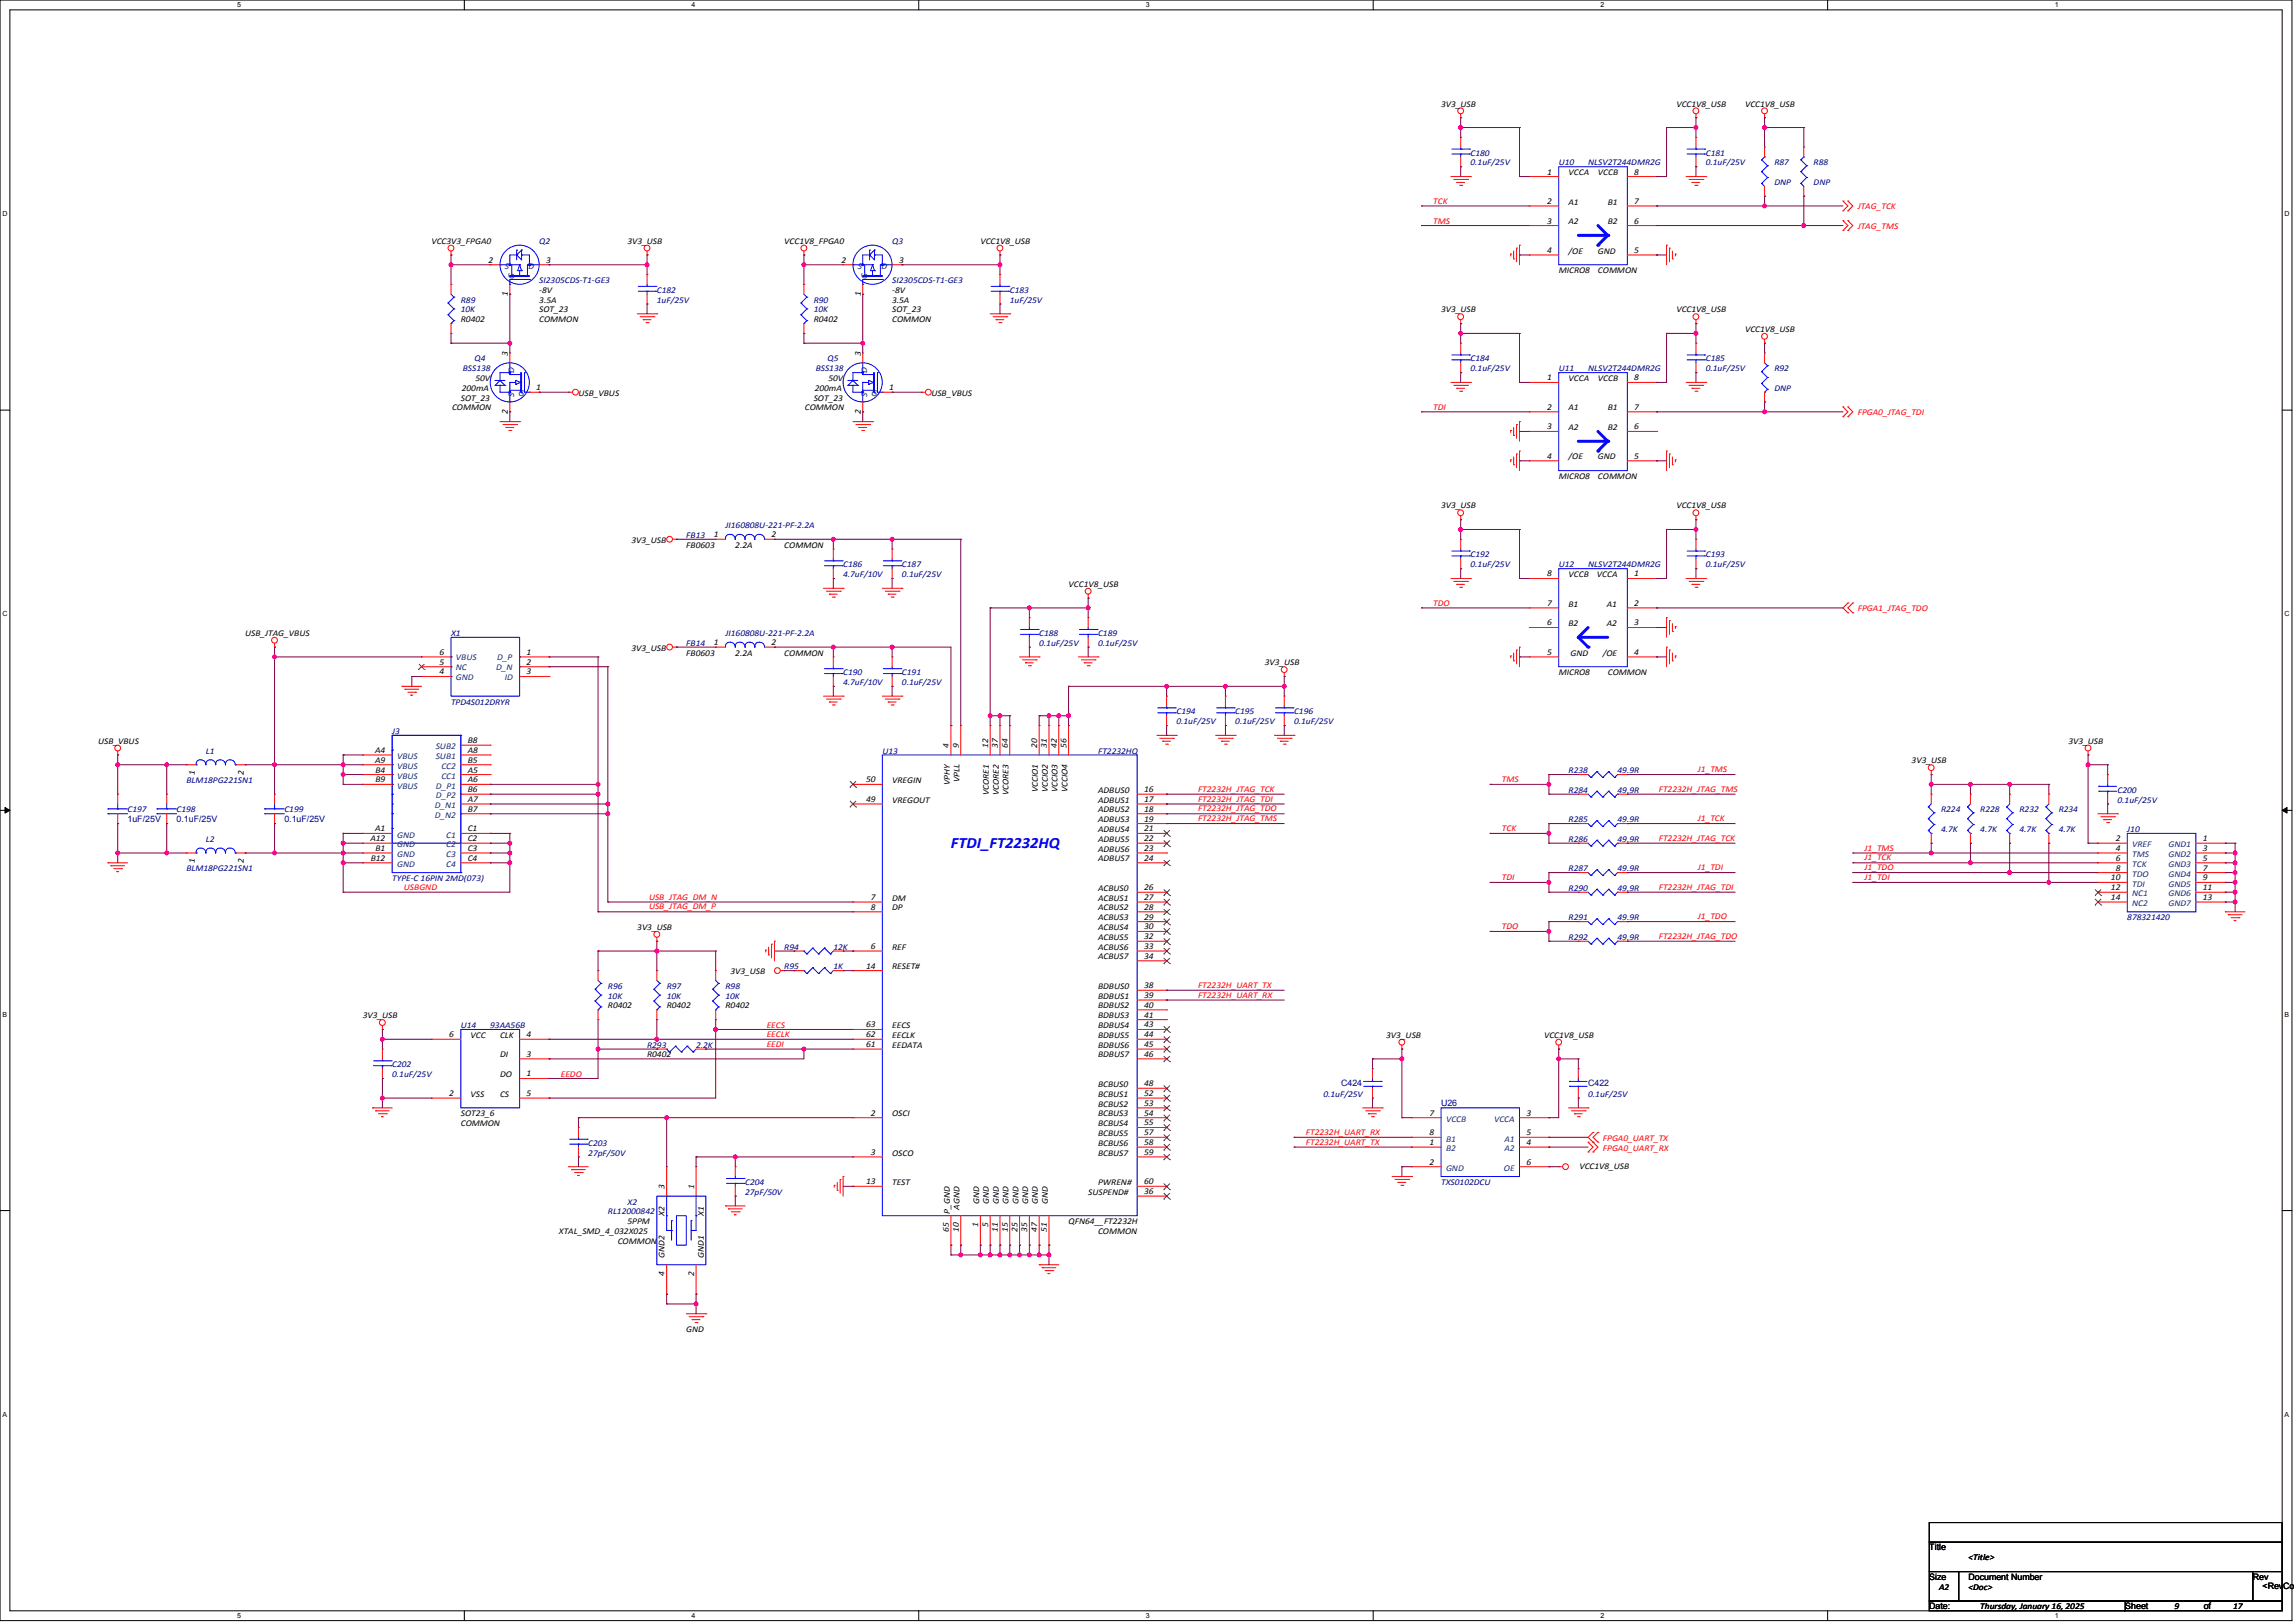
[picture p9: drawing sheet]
<svg xmlns="http://www.w3.org/2000/svg" width="1189mm" height="841mm" viewBox="0 0 1189 841" stroke-linecap="round" stroke-linejoin="round" font-family="sans-serif">
<defs><g id="words">
<text font-size="8.1" fill="#00f" x="493" y="440">FTDI_FT2232HQ</text>
<g font-size="4.6">
<text x="747" y="55">3V3_USB</text>
<text x="869" y="55">VCC1V8_USB</text>
<text x="904" y="55">VCC1V8_USB</text>
<text x="802" y="90">1</text>
<text x="813" y="91">VCCA</text>
<text x="828" y="91">VCCB</text>
<text x="847" y="90">8</text>
<text x="802" y="106">2</text>
<text x="813" y="106">A1</text>
<text x="833" y="106">B1</text>
<text x="847" y="106">7</text>
<text x="802" y="116">3</text>
<text x="813" y="116">A2</text>
<text x="833" y="116">B2</text>
<text x="847" y="116">6</text>
<text x="224" y="126">VCC3V3_FPGA0</text>
<text x="325" y="126">3V3_USB</text>
<text x="406" y="126">VCC1V8_FPGA0</text>
<text x="508" y="126">VCC1V8_USB</text>
<text x="802" y="131">4</text>
<text x="813" y="131">/OE</text>
<text x="828" y="131">GND</text>
<text x="847" y="131">5</text>
<text x="253" y="136">2</text>
<text x="283" y="136">3</text>
<text x="436" y="136">2</text>
<text x="466" y="136">3</text>
<text x="808" y="142">MICRO8</text>
<text x="828" y="142">COMMON</text>
<text x="263" y="153" transform="rotate(-90 263 153)">1</text>
<text x="279" y="152">-8V</text>
<text x="446" y="153" transform="rotate(-90 446 153)">1</text>
<text x="462" y="152">-8V</text>
<text x="279" y="162">SOT_23</text>
<text x="279" y="157">3.5A</text>
<text x="462" y="162">SOT_23</text>
<text x="462" y="157">3.5A</text>
<text x="747" y="162">3V3_USB</text>
<text x="869" y="162">VCC1V8_USB</text>
<text x="239" y="167">R0402</text>
<text x="279" y="167">COMMON</text>
<text x="422" y="167">R0402</text>
<text x="462" y="167">COMMON</text>
<text x="904" y="172">VCC1V8_USB</text>
<text x="263" y="184" transform="rotate(-90 263 184)">3</text>
<text x="446" y="184" transform="rotate(-90 446 184)">3</text>
<text x="246" y="197">50V</text>
<text x="429" y="197">50V</text>
<text x="802" y="197">1</text>
<text x="813" y="197">VCCA</text>
<text x="828" y="197">VCCB</text>
<text x="847" y="197">8</text>
<text x="239" y="203">200mA</text>
<text x="278" y="202">1</text>
<text x="422" y="203">200mA</text>
<text x="461" y="202">1</text>
<text x="239" y="208">SOT_23</text>
<text x="300" y="205">USB_VBUS</text>
<text x="422" y="208">SOT_23</text>
<text x="483" y="205">USB_VBUS</text>
<text x="234" y="213">COMMON</text>
<text x="263" y="214" transform="rotate(-90 263 214)">2</text>
<text x="417" y="213">COMMON</text>
<text x="446" y="214" transform="rotate(-90 446 214)">2</text>
<text x="802" y="212">2</text>
<text x="813" y="213">A1</text>
<text x="833" y="213">B1</text>
<text x="847" y="212">7</text>
<text x="802" y="223">3</text>
<text x="813" y="223">A2</text>
<text x="833" y="223">B2</text>
<text x="847" y="223">6</text>
<text x="802" y="238">4</text>
<text x="813" y="238">/OE</text>
<text x="828" y="238">GND</text>
<text x="847" y="238">5</text>
<text x="808" y="248">MICRO8</text>
<text x="828" y="248">COMMON</text>
<text x="747" y="263">3V3_USB</text>
<text x="869" y="263">VCC1V8_USB</text>
<text x="327" y="281">3V3_USB</text>
<text x="370" y="278">1</text>
<text x="400" y="278">2</text>
<text x="356" y="284">FB0603</text>
<text x="381" y="284">2.2A</text>
<text x="406" y="284">COMMON</text>
<text x="802" y="299">8</text>
<text x="813" y="299">VCCB</text>
<text x="828" y="299">VCCA</text>
<text x="847" y="299">1</text>
<text x="554" y="304">VCC1V8_USB</text>
<text x="802" y="314">7</text>
<text x="813" y="314">B1</text>
<text x="833" y="314">A1</text>
<text x="847" y="314">2</text>
<text x="127" y="330">USB_JTAG_VBUS</text>
<text x="802" y="324">6</text>
<text x="813" y="324">B2</text>
<text x="833" y="324">A2</text>
<text x="847" y="324">3</text>
<text x="370" y="334">1</text>
<text x="400" y="334">2</text>
<text x="228" y="339">6</text>
<text x="273" y="339">1</text>
<text x="327" y="337">3V3_USB</text>
<text x="356" y="340">FB0603</text>
<text x="381" y="340">2.2A</text>
<text x="406" y="340">COMMON</text>
<text x="802" y="339">5</text>
<text x="814" y="340">GND</text>
<text x="831" y="340">/OE</text>
<text x="847" y="339">4</text>
<text x="228" y="344">5</text>
<text x="273" y="344">2</text>
<text x="655" y="345">3V3_USB</text>
<text x="228" y="350">4</text>
<text x="273" y="350">3</text>
<text x="808" y="350">MICRO8</text>
<text x="833" y="350">COMMON</text>
<text x="51" y="385">USB_VBUS</text>
<text x="242" y="385">B8</text>
<text x="492" y="388" transform="rotate(-90 492 388)">4</text>
<text x="497" y="388" transform="rotate(-90 497 388)">9</text>
<text x="512" y="388" transform="rotate(-90 512 388)">12</text>
<text x="517" y="388" transform="rotate(-90 517 388)">37</text>
<text x="522" y="388" transform="rotate(-90 522 388)">64</text>
<text x="537" y="388" transform="rotate(-90 537 388)">20</text>
<text x="543" y="388" transform="rotate(-90 543 388)">31</text>
<text x="548" y="388" transform="rotate(-90 548 388)">42</text>
<text x="553" y="388" transform="rotate(-90 553 388)">56</text>
<text x="1072" y="385">3V3_USB</text>
<text x="194" y="390">A4</text>
<text x="194" y="395">A9</text>
<text x="242" y="395">B5</text>
<text x="242" y="390">A8</text>
<text x="991" y="396">3V3_USB</text>
<text x="101" y="401" transform="rotate(-90 101 401)">1</text>
<text x="126" y="401" transform="rotate(-90 126 401)">2</text>
<text x="195" y="400">B4</text>
<text x="242" y="400">A5</text>
<text x="195" y="405">B9</text>
<text x="242" y="405">A6</text>
<text x="449" y="405">50</text>
<text x="462" y="406">VREGIN</text>
<text x="492" y="407" transform="rotate(-90 492 407)">VPHY</text>
<text x="497" y="405" transform="rotate(-90 497 405)">VPLL</text>
<text x="242" y="410">B6</text>
<text x="512" y="412" transform="rotate(-90 512 412)">VCORE1</text>
<text x="518" y="412" transform="rotate(-90 518 412)">VCORE2</text>
<text x="523" y="412" transform="rotate(-90 523 412)">VCORE3</text>
<text x="538" y="410" transform="rotate(-90 538 410)">VCCIO1</text>
<text x="543" y="410" transform="rotate(-90 543 410)">VCCIO2</text>
<text x="548" y="410" transform="rotate(-90 548 410)">VCCIO3</text>
<text x="553" y="410" transform="rotate(-90 553 410)">VCCIO4</text>
<text x="569" y="411">ADBUS0</text>
<text x="593" y="410">16</text>
<text x="242" y="416">A7</text>
<text x="449" y="416">49</text>
<text x="462" y="416">VREGOUT</text>
<text x="569" y="416">ADBUS1</text>
<text x="593" y="416">17</text>
<text x="242" y="421">B7</text>
<text x="569" y="421">ADBUS2</text>
<text x="593" y="421">18</text>
<text x="593" y="426">19</text>
<text x="194" y="431">A1</text>
<text x="242" y="431">C1</text>
<text x="569" y="426">ADBUS3</text>
<text x="569" y="431">ADBUS4</text>
<text x="593" y="431">21</text>
<text x="192" y="436">A12</text>
<text x="242" y="436">C2</text>
<text x="569" y="436">ADBUS5</text>
<text x="593" y="436">22</text>
<text x="1096" y="436">2</text>
<text x="1142" y="436">1</text>
<text x="195" y="441">B1</text>
<text x="242" y="441">C3</text>
<text x="569" y="441">ADBUS6</text>
<text x="593" y="441">23</text>
<text x="1096" y="441">4</text>
<text x="1142" y="441">3</text>
<text x="101" y="447" transform="rotate(-90 101 447)">1</text>
<text x="126" y="447" transform="rotate(-90 126 447)">2</text>
<text x="192" y="446">B12</text>
<text x="242" y="446">C4</text>
<text x="569" y="446">ADBUS7</text>
<text x="593" y="446">24</text>
<text x="1096" y="446">6</text>
<text x="1142" y="446">5</text>
<text x="1096" y="451">8</text>
<text x="1142" y="451">7</text>
<text x="569" y="462">ACBUS0</text>
<text x="593" y="461">26</text>
<text x="1094" y="456">10</text>
<text x="1094" y="461">12</text>
<text x="1142" y="456">9</text>
<text x="1142" y="461">11</text>
<text x="451" y="466">7</text>
<text x="462" y="467">DM</text>
<text x="569" y="467">ACBUS1</text>
<text x="593" y="466">27</text>
<text x="1094" y="466">14</text>
<text x="1142" y="466">13</text>
<text x="451" y="471">8</text>
<text x="462" y="472">DP</text>
<text x="569" y="472">ACBUS2</text>
<text x="593" y="471">28</text>
<text x="569" y="477">ACBUS3</text>
<text x="593" y="477">29</text>
<text x="330" y="482">3V3_USB</text>
<text x="569" y="482">ACBUS4</text>
<text x="593" y="482">30</text>
<text x="451" y="492">6</text>
<text x="569" y="487">ACBUS5</text>
<text x="593" y="487">32</text>
<text x="593" y="492">33</text>
<text x="462" y="492">REF</text>
<text x="569" y="492">ACBUS6</text>
<text x="569" y="497">ACBUS7</text>
<text x="593" y="497">34</text>
<text x="449" y="502">14</text>
<text x="462" y="502">RESET#</text>
<text x="379" y="505">3V3_USB</text>
<text x="569" y="512">BDBUS0</text>
<text x="593" y="512">38</text>
<text x="569" y="517">BDBUS1</text>
<text x="593" y="517">39</text>
<text x="188" y="528">3V3_USB</text>
<text x="315" y="523">R0402</text>
<text x="345" y="523">R0402</text>
<text x="376" y="523">R0402</text>
<text x="569" y="523">BDBUS2</text>
<text x="569" y="528">BDBUS3</text>
<text x="593" y="522">40</text>
<text x="593" y="527">41</text>
<text x="449" y="532">63</text>
<text x="462" y="533">EECS</text>
<text x="569" y="533">BDBUS4</text>
<text x="593" y="532">43</text>
<text x="233" y="537">6</text>
<text x="244" y="538">VCC</text>
<text x="259" y="538">CLK</text>
<text x="273" y="537">4</text>
<text x="449" y="537">62</text>
<text x="462" y="538">EECLK</text>
<text x="569" y="538">BDBUS5</text>
<text x="593" y="537">44</text>
<text x="718" y="538">3V3_USB</text>
<text x="800" y="538">VCC1V8_USB</text>
<text x="449" y="543">61</text>
<text x="462" y="543">EEDATA</text>
<text x="569" y="543">BDBUS6</text>
<text x="593" y="543">45</text>
<text x="259" y="548">DI</text>
<text x="273" y="548">3</text>
<text x="335" y="548">R0402</text>
<text x="569" y="548">BDBUS7</text>
<text x="593" y="548">46</text>
<text x="273" y="558">1</text>
<text x="259" y="558">DO</text>
<text x="569" y="563">BCBUS0</text>
<text x="593" y="563">48</text>
<text x="233" y="568">2</text>
<text x="244" y="568">VSS</text>
<text x="259" y="568">CS</text>
<text x="273" y="568">5</text>
<text x="569" y="568">BCBUS1</text>
<text x="593" y="568">52</text>
<text x="569" y="573">BCBUS2</text>
<text x="593" y="573">53</text>
<text x="239" y="578">SOT23_6</text>
<text x="451" y="578">2</text>
<text x="462" y="578">OSCI</text>
<text x="569" y="578">BCBUS3</text>
<text x="593" y="578">54</text>
<text x="741" y="578">7</text>
<text x="791" y="578">3</text>
<text x="239" y="584">COMMON</text>
<text x="569" y="584">BCBUS4</text>
<text x="593" y="583">55</text>
<text x="569" y="589">BCBUS5</text>
<text x="569" y="594">BCBUS6</text>
<text x="593" y="588">57</text>
<text x="593" y="593">58</text>
<text x="741" y="588">8</text>
<text x="741" y="593">1</text>
<text x="791" y="588">5</text>
<text x="791" y="593">4</text>
<text x="451" y="598">3</text>
<text x="462" y="599">OSCO</text>
<text x="569" y="599">BCBUS7</text>
<text x="593" y="598">59</text>
<text x="741" y="604">2</text>
<text x="791" y="604">6</text>
<text x="818" y="606">VCC1V8_USB</text>
<text x="344" y="616" transform="rotate(-90 344 616)">3</text>
<text x="360" y="616" transform="rotate(-90 360 616)">1</text>
<text x="449" y="614">13</text>
<text x="462" y="614">TEST</text>
<text x="569" y="614">PWREN#</text>
<text x="593" y="614">60</text>
<text x="507" y="624" transform="rotate(-90 507 624)">GND</text>
<text x="512" y="624" transform="rotate(-90 512 624)">GND</text>
<text x="518" y="624" transform="rotate(-90 518 624)">GND</text>
<text x="523" y="624" transform="rotate(-90 523 624)">GND</text>
<text x="528" y="624" transform="rotate(-90 528 624)">GND</text>
<text x="533" y="624" transform="rotate(-90 533 624)">GND</text>
<text x="538" y="624" transform="rotate(-90 538 624)">GND</text>
<text x="543" y="624" transform="rotate(-90 543 624)">GND</text>
<text x="564" y="619">SUSPEND#</text>
<text x="593" y="619">36</text>
<text x="344" y="630" transform="rotate(-90 344 630)">X2</text>
<text x="365" y="630" transform="rotate(-90 365 630)">X1</text>
<text x="492" y="629" transform="rotate(-90 492 629)">P_GND</text>
<text x="497" y="627" transform="rotate(-90 497 627)">AGND</text>
<text x="325" y="634">5PPM</text>
<text x="507" y="636" transform="rotate(-90 507 636)">1</text>
<text x="512" y="636" transform="rotate(-90 512 636)">5</text>
<text x="554" y="634">QFN64__FT2232H</text>
<text x="290" y="639">XTAL_SMD_4_032X025</text>
<text x="492" y="638" transform="rotate(-90 492 638)">65</text>
<text x="497" y="638" transform="rotate(-90 497 638)">10</text>
<text x="517" y="638" transform="rotate(-90 517 638)">11</text>
<text x="522" y="638" transform="rotate(-90 522 638)">15</text>
<text x="527" y="638" transform="rotate(-90 527 638)">25</text>
<text x="532" y="638" transform="rotate(-90 532 638)">35</text>
<text x="537" y="638" transform="rotate(-90 537 638)">47</text>
<text x="543" y="638" transform="rotate(-90 543 638)">51</text>
<text x="569" y="639">COMMON</text>
<text x="320" y="644">COMMON</text>
<text x="344" y="652" transform="rotate(-90 344 652)">GND2</text>
<text x="365" y="652" transform="rotate(-90 365 652)">GND1</text>
<text x="344" y="661" transform="rotate(-90 344 661)">4</text>
<text x="360" y="661" transform="rotate(-90 360 661)">2</text>
<text x="356" y="690">GND</text>
<text x="1000" y="803">Title</text>
<text x="1020" y="809">&lt;Title&gt;</text>
<text x="1000" y="818">Size</text>
<text x="1020" y="818">Document Number</text>
<text x="1167" y="818">Rev</text>
<text x="1005" y="824">A2</text>
<text x="1020" y="824">&lt;Doc&gt;</text>
<text x="1172" y="824">&lt;RevCod</text>
<text x="1000" y="834">Date:</text>
<text x="1026" y="834">Thursday, January 16, 2025</text>
<text x="1101" y="834">Sheet</text>
<text x="1127" y="834">9</text>
<text x="1142" y="834">of</text>
<text x="1157" y="834">17</text>
</g>
<g font-size="4.6" fill="#000080">
<text x="762" y="81">C180</text>
<text x="884" y="81">C181</text>
<text x="762" y="86">0.1uF/25V</text>
<text x="808" y="86">U10</text>
<text x="823" y="86">NLSV2T244DMR2G</text>
<text x="884" y="86">0.1uF/25V</text>
<text x="920" y="86">R87</text>
<text x="940" y="86">R88</text>
<text x="920" y="96">DNP</text>
<text x="940" y="96">DNP</text>
<text x="279" y="126">Q2</text>
<text x="462" y="126">Q3</text>
<text x="279" y="147">SI2305CDS-T1-GE3</text>
<text x="462" y="147">SI2305CDS-T1-GE3</text>
<text x="340" y="152">C182</text>
<text x="523" y="152">C183</text>
<text x="239" y="157">R89</text>
<text x="239" y="162">10K</text>
<text x="340" y="157">1uF/25V</text>
<text x="422" y="157">R90</text>
<text x="422" y="162">10K</text>
<text x="523" y="157">1uF/25V</text>
<text x="246" y="187">Q4</text>
<text x="429" y="187">Q5</text>
<text x="762" y="187">C184</text>
<text x="884" y="187">C185</text>
<text x="240" y="192">BSS138</text>
<text x="423" y="192">BSS138</text>
<text x="762" y="192">0.1uF/25V</text>
<text x="808" y="192">U11</text>
<text x="823" y="192">NLSV2T244DMR2G</text>
<text x="884" y="192">0.1uF/25V</text>
<text x="920" y="192">R92</text>
<text x="920" y="203">DNP</text>
<text x="376" y="274">JI160808U-221-PF-2.2A</text>
<text x="356" y="279">FB13</text>
<text x="437" y="294">C186</text>
<text x="467" y="294">C187</text>
<text x="762" y="289">C192</text>
<text x="762" y="294">0.1uF/25V</text>
<text x="808" y="294">U12</text>
<text x="823" y="294">NLSV2T244DMR2G</text>
<text x="884" y="289">C193</text>
<text x="884" y="294">0.1uF/25V</text>
<text x="437" y="299">4.7uF/10V</text>
<text x="467" y="299">0.1uF/25V</text>
<text x="234" y="330">X1</text>
<text x="376" y="330">JI160808U-221-PF-2.2A</text>
<text x="539" y="330">C188</text>
<text x="569" y="330">C189</text>
<text x="356" y="335">FB14</text>
<text x="539" y="335">0.1uF/25V</text>
<text x="569" y="335">0.1uF/25V</text>
<text x="437" y="350">C190</text>
<text x="467" y="350">C191</text>
<text x="437" y="355">4.7uF/10V</text>
<text x="467" y="355">0.1uF/25V</text>
<text x="234" y="365">TPD4S012DRYR</text>
<text x="610" y="370">C194</text>
<text x="640" y="370">C195</text>
<text x="671" y="370">C196</text>
<text x="610" y="375">0.1uF/25V</text>
<text x="640" y="375">0.1uF/25V</text>
<text x="671" y="375">0.1uF/25V</text>
<text x="203" y="380">J3</text>
<text x="107" y="390">L1</text>
<text x="457" y="390">U13</text>
<text x="569" y="390">FT2232HQ</text>
<text x="813" y="401">R238</text>
<text x="838" y="401">49.9R</text>
<text x="97" y="406">BLM18PG221SN1</text>
<text x="813" y="411">R284</text>
<text x="838" y="411">49.9R</text>
<text x="1097" y="411">C200</text>
<text x="1097" y="416">0.1uF/25V</text>
<text x="66" y="426">1uF/25V</text>
<text x="66" y="421">C197</text>
<text x="91" y="426">0.1uF/25V</text>
<text x="91" y="421">C198</text>
<text x="147" y="426">0.1uF/25V</text>
<text x="147" y="421">C199</text>
<text x="1006" y="421">R224</text>
<text x="1026" y="421">R228</text>
<text x="1047" y="421">R232</text>
<text x="1067" y="421">R234</text>
<text x="813" y="426">R285</text>
<text x="838" y="426">49.9R</text>
<text x="1006" y="431">4.7K</text>
<text x="1026" y="431">4.7K</text>
<text x="1047" y="431">4.7K</text>
<text x="1067" y="431">4.7K</text>
<text x="1102" y="431">J10</text>
<text x="107" y="436">L2</text>
<text x="813" y="436">R286</text>
<text x="838" y="436">49.9R</text>
<text x="97" y="451">BLM18PG221SN1</text>
<text x="813" y="451">R287</text>
<text x="838" y="451">49.9R</text>
<text x="203" y="457">TYPE-C 16PIN 2MD(073)</text>
<text x="813" y="462">R290</text>
<text x="838" y="462">49.9R</text>
<text x="813" y="477">R291</text>
<text x="838" y="477">49.9R</text>
<text x="1102" y="477">878321420</text>
<text x="813" y="487">R292</text>
<text x="838" y="487">49.9R</text>
<text x="406" y="492">R94</text>
<text x="432" y="492">12K</text>
<text x="406" y="502">R95</text>
<text x="432" y="502">1K</text>
<text x="315" y="512">R96</text>
<text x="345" y="512">R97</text>
<text x="376" y="512">R98</text>
<text x="315" y="517">10K</text>
<text x="345" y="517">10K</text>
<text x="376" y="517">10K</text>
<text x="239" y="533">U14</text>
<text x="254" y="533">93AA56B</text>
<text x="335" y="543">R293</text>
<text x="361" y="543">2.2K</text>
<text x="203" y="553">C202</text>
<text x="203" y="558">0.1uF/25V</text>
<text x="695" y="563">C424</text>
<text x="823" y="563">C422</text>
<text x="686" y="568">0.1uF/25V</text>
<text x="823" y="568">0.1uF/25V</text>
<text x="747" y="573">U26</text>
<text x="305" y="594">C203</text>
<text x="305" y="599">27pF/50V</text>
<text x="386" y="614">C204</text>
<text x="747" y="614">TXS0102DCU</text>
<text x="386" y="619">27pF/50V</text>
<text x="315" y="629">RL12000842</text>
<text x="325" y="624">X2</text>
</g>
<g font-size="4.6" fill="#f00">
<text x="743" y="106">TCK</text>
<text x="963" y="109">JTAG_TCK</text>
<text x="743" y="116">TMS</text>
<text x="963" y="119">JTAG_TMS</text>
<text x="743" y="212">TDI</text>
<text x="963" y="215">FPGA0_JTAG_TDI</text>
<text x="743" y="314">TDO</text>
<text x="963" y="317">FPGA1_JTAG_TDO</text>
<text x="880" y="400">J1_TMS</text>
<text x="778" y="405">TMS</text>
<text x="621" y="410">FT2232H_JTAG_TCK</text>
<text x="860" y="410">FT2232H_JTAG_TMS</text>
<text x="621" y="415">FT2232H_JTAG_TDI</text>
<text x="621" y="420">FT2232H_JTAG_TDO</text>
<text x="621" y="426">FT2232H_JTAG_TMS</text>
<text x="880" y="426">J1_TCK</text>
<text x="778" y="431">TCK</text>
<text x="860" y="436">FT2232H_JTAG_TCK</text>
<text x="966" y="441">J1_TMS</text>
<text x="966" y="446">J1_TCK</text>
<text x="880" y="451">J1_TDI</text>
<text x="966" y="451">J1_TDO</text>
<text x="209" y="461">USBGND</text>
<text x="778" y="456">TDI</text>
<text x="860" y="461">FT2232H_JTAG_TDI</text>
<text x="966" y="456">J1_TDI</text>
<text x="336" y="466">USB_JTAG_DM_N</text>
<text x="336" y="471">USB_JTAG_DM_P</text>
<text x="880" y="476">J1_TDO</text>
<text x="778" y="482">TDO</text>
<text x="860" y="486">FT2232H_JTAG_TDO</text>
<text x="621" y="512">FT2232H_UART_TX</text>
<text x="621" y="517">FT2232H_UART_RX</text>
<text x="397" y="532">EECS</text>
<text x="397" y="538">EECLK</text>
<text x="397" y="543">EEDI</text>
<text x="291" y="558">EEDO</text>
<text x="677" y="588">FT2232H_UART_RX</text>
<text x="677" y="593">FT2232H_UART_TX</text>
<text x="831" y="591">FPGA0_UART_TX</text>
<text x="831" y="596">FPGA0_UART_RX</text>
</g>
<g font-size="4.6" fill="#004080">
<text x="262" y="139">S</text>
<text x="274" y="139">D</text>
<text x="445" y="139">S</text>
<text x="457" y="139">D</text>
<text x="266" y="145" transform="rotate(-90 266 145)">G</text>
<text x="449" y="145" transform="rotate(-90 449 145)">G</text>
<text x="266" y="194" transform="rotate(-90 266 194)">D</text>
<text x="449" y="194" transform="rotate(-90 449 194)">D</text>
<text x="266" y="206" transform="rotate(-90 266 206)">S</text>
<text x="269" y="205">G</text>
<text x="449" y="206" transform="rotate(-90 449 206)">S</text>
<text x="452" y="205">G</text>
<text x="236" y="347">NC</text>
<text x="236" y="342">VBUS</text>
<text x="257" y="347">D_N</text>
<text x="258" y="342">D_P</text>
<text x="236" y="352">GND</text>
<text x="262" y="352">ID</text>
<text x="226" y="388">SUB2</text>
<text x="206" y="393">VBUS</text>
<text x="226" y="393">SUB1</text>
<text x="206" y="398">VBUS</text>
<text x="229" y="398">CC2</text>
<text x="206" y="404">VBUS</text>
<text x="229" y="404">CC1</text>
<text x="206" y="409">VBUS</text>
<text x="226" y="409">D_P1</text>
<text x="226" y="414">D_P2</text>
<text x="225" y="419">D_N1</text>
<text x="225" y="424">D_N2</text>
<text x="206" y="434">GND</text>
<text x="231" y="434">C1</text>
<text x="206" y="439">GND</text>
<text x="231" y="439">C2</text>
<text x="1105" y="439">VREF</text>
<text x="1124" y="439">GND1</text>
<text x="206" y="449">GND</text>
<text x="206" y="444">GND</text>
<text x="231" y="444">C3</text>
<text x="231" y="449">C4</text>
<text x="1105" y="444">TMS</text>
<text x="1105" y="449">TCK</text>
<text x="1124" y="444">GND2</text>
<text x="1124" y="449">GND3</text>
<text x="1105" y="454">TDO</text>
<text x="1124" y="454">GND4</text>
<text x="1105" y="459">TDI</text>
<text x="1124" y="459">GND5</text>
<text x="1105" y="465">NC1</text>
<text x="1124" y="465">GND6</text>
<text x="1105" y="470">NC2</text>
<text x="1124" y="470">GND7</text>
<text x="749" y="581">VCCB</text>
<text x="774" y="581">VCCA</text>
<text x="749" y="592">B1</text>
<text x="780" y="592">A1</text>
<text x="749" y="597">B2</text>
<text x="780" y="597">A2</text>
<text x="749" y="607">GND</text>
<text x="779" y="607">OE</text>
</g>
<g font-size="3.6">
<text x="123" y="4">5</text>
<text x="358" y="4">4</text>
<text x="594" y="4">3</text>
<text x="829" y="4">2</text>
<text x="1065" y="4">1</text>
<text x="1" y="112">D</text>
<text x="1184" y="112">D</text>
<text x="1" y="319">C</text>
<text x="1184" y="319">C</text>
<text x="1" y="527">B</text>
<text x="1184" y="527">B</text>
<text x="1" y="734">A</text>
<text x="1184" y="734">A</text>
<text x="123" y="838">5</text>
<text x="358" y="838">4</text>
<text x="594" y="838">3</text>
<text x="829" y="838">2</text>
<text x="1065" y="838">1</text>
</g>
</g></defs>
<path d="M0 0h1188v840h-1188zM5 5h1178v830h-1178z" fill="none" stroke="#000" stroke-width=".52"/>
<g fill="#fff">
<path d="M123 1h2v4h-2z"/>
<path d="M123 835h2v4h-2z"/>
</g>
<path d="M241 0v5M241 835v5" fill="none" stroke="#000" stroke-width=".52"/>
<g fill="#fff">
<path d="M358 1h2v4h-2z"/>
<path d="M358 835h2v4h-2z"/>
</g>
<path d="M476 0v5M476 835v5" fill="none" stroke="#000" stroke-width=".52"/>
<g fill="#fff">
<path d="M594 1h2v4h-2z"/>
<path d="M594 835h2v4h-2z"/>
</g>
<path d="M712 0v5M712 835v5" fill="none" stroke="#000" stroke-width=".52"/>
<g fill="#fff">
<path d="M829 1h2v4h-2z"/>
<path d="M829 835h2v4h-2z"/>
</g>
<path d="M947 0v5M947 835v5" fill="none" stroke="#000" stroke-width=".52"/>
<g fill="#fff">
<path d="M1065 1h2v4h-2z"/>
<path d="M1065 835h2v4h-2z"/>
<path d="M1 109h3v4h-3z"/>
<path d="M1184 109h3v4h-3z"/>
<path d="M1 316h3v4h-3z"/>
<path d="M1184 316h3v4h-3z"/>
</g>
<path d="M0 213h5M1183 213h5" fill="none" stroke="#000" stroke-width=".52"/>
<g fill="#fff">
<path d="M1 524h3v4h-3z"/>
<path d="M1184 524h2v4h-2z"/>
</g>
<path d="M0 420h5M1183 420h5" fill="none" stroke="#000" stroke-width=".52"/>
<path d="M3 418l2 2-2 1zM1183 420l2-2v3z" fill="#000" stroke="#000" stroke-width=".52"/>
<g fill="#fff">
<path d="M1 731h3v4h-3z"/>
<path d="M1184 731h2v4h-2z"/>
</g>
<path d="M0 627h5M1183 627h5" fill="none" stroke="#000" stroke-width=".52"/>
<path d="M356 681h10" fill="none" stroke="#f00" stroke-width=".52"/>
<circle cx="366" cy="681" r=".3" fill="#f00"/>
<path d="M357 682h7" fill="none" stroke="#f00" stroke-width=".52"/>
<circle cx="364" cy="682" r=".3" fill="#f00"/>
<path d="M359 684h4" fill="none" stroke="#f00" stroke-width=".52"/>
<circle cx="359" cy="684" r=".3" fill="#f00"/>
<path d="M360 685h1" fill="none" stroke="#f00" stroke-width=".52"/>
<circle cx="361" cy="685" r=".3" fill="#f00"/>
<path d="M142 333v2" fill="none" stroke="#f00" stroke-width=".52"/>
<circle cx="142" cy="335" r=".3" fill="#f00"/>
<g fill="none" stroke="#f00" stroke-width=".52">
<path d="M61 389v2"/>
<circle cx="142" cy="332" r="1.5"/>
</g>
<circle cx="61" cy="391" r=".3" fill="#f00"/>
<g fill="none" stroke="#f00" stroke-width=".52">
<path d="M208 356h10"/>
<circle cx="61" cy="388" r="1.5"/>
</g>
<circle cx="208" cy="356" r=".3" fill="#f00"/>
<path d="M210 357h7" fill="none" stroke="#f00" stroke-width=".52"/>
<circle cx="210" cy="357" r=".3" fill="#f00"/>
<path d="M211 359h4" fill="none" stroke="#f00" stroke-width=".52"/>
<circle cx="215" cy="359" r=".3" fill="#f00"/>
<path d="M213 360h1" fill="none" stroke="#f00" stroke-width=".52"/>
<circle cx="213" cy="360" r=".3" fill="#f00"/>
<path d="M56 447h10" fill="none" stroke="#f00" stroke-width=".52"/>
<circle cx="56" cy="447" r=".3" fill="#f00"/>
<path d="M57 449h8" fill="none" stroke="#f00" stroke-width=".52"/>
<circle cx="57" cy="449" r=".3" fill="#f00"/>
<path d="M59 450h4" fill="none" stroke="#f00" stroke-width=".52"/>
<circle cx="63" cy="450" r=".3" fill="#f00"/>
<path d="M60 452h2" fill="none" stroke="#f00" stroke-width=".52"/>
<circle cx="60" cy="452" r=".3" fill="#f00"/>
<path d="M295 203h2" fill="none" stroke="#f00" stroke-width=".52"/>
<circle cx="295" cy="203" r=".3" fill="#f00"/>
<g fill="none" stroke="#f00" stroke-width=".52">
<path d="M478 203h2"/>
<circle cx="298" cy="203" r="1.5"/>
</g>
<circle cx="478" cy="203" r=".3" fill="#f00"/>
<g fill="none" stroke="#f00" stroke-width=".52">
<path d="M198 531v2"/>
<circle cx="481" cy="203" r="1.5"/>
</g>
<circle cx="198" cy="533" r=".3" fill="#f00"/>
<g fill="none" stroke="#f00" stroke-width=".52">
<path d="M564 308v2"/>
<circle cx="198" cy="530" r="1.5"/>
</g>
<circle cx="564" cy="310" r=".3" fill="#f00"/>
<g fill="none" stroke="#f00" stroke-width=".52">
<path d="M666 349v2"/>
<circle cx="564" cy="306" r="1.5"/>
</g>
<circle cx="666" cy="351" r=".3" fill="#f00"/>
<g fill="none" stroke="#f00" stroke-width=".52">
<path d="M349 279h2"/>
<circle cx="666" cy="347" r="1.5"/>
</g>
<circle cx="351" cy="279" r=".3" fill="#f00"/>
<g fill="none" stroke="#f00" stroke-width=".52">
<path d="M349 335h2"/>
<circle cx="347" cy="279" r="1.5"/>
</g>
<circle cx="351" cy="335" r=".3" fill="#f00"/>
<g fill="none" stroke="#f00" stroke-width=".52">
<path d="M914 59v2"/>
<circle cx="347" cy="335" r="1.5"/>
</g>
<circle cx="914" cy="61" r=".3" fill="#f00"/>
<g fill="none" stroke="#f00" stroke-width=".52">
<path d="M914 176v2"/>
<circle cx="914" cy="57" r="1.5"/>
</g>
<circle cx="914" cy="178" r=".3" fill="#f00"/>
<g fill="none" stroke="#f00" stroke-width=".52">
<path d="M757 267v2"/>
<circle cx="914" cy="174" r="1.5"/>
</g>
<circle cx="757" cy="269" r=".3" fill="#f00"/>
<g fill="none" stroke="#f00" stroke-width=".52">
<path d="M879 267v2"/>
<circle cx="757" cy="266" r="1.5"/>
</g>
<circle cx="879" cy="269" r=".3" fill="#f00"/>
<g fill="none" stroke="#f00" stroke-width=".52">
<path d="M757 59v2"/>
<circle cx="879" cy="266" r="1.5"/>
</g>
<circle cx="757" cy="61" r=".3" fill="#f00"/>
<g fill="none" stroke="#f00" stroke-width=".52">
<path d="M757 166v2"/>
<circle cx="757" cy="57" r="1.5"/>
</g>
<circle cx="757" cy="168" r=".3" fill="#f00"/>
<g fill="none" stroke="#f00" stroke-width=".52">
<path d="M879 59v2"/>
<circle cx="757" cy="164" r="1.5"/>
</g>
<circle cx="879" cy="61" r=".3" fill="#f00"/>
<g fill="none" stroke="#f00" stroke-width=".52">
<path d="M879 166v2"/>
<circle cx="879" cy="57" r="1.5"/>
</g>
<circle cx="879" cy="168" r=".3" fill="#f00"/>
<g fill="none" stroke="#f00" stroke-width=".52">
<path d="M335 130v2"/>
<circle cx="879" cy="164" r="1.5"/>
</g>
<circle cx="335" cy="132" r=".3" fill="#f00"/>
<g fill="none" stroke="#f00" stroke-width=".52">
<path d="M518 130v2"/>
<circle cx="335" cy="129" r="1.5"/>
</g>
<circle cx="518" cy="132" r=".3" fill="#f00"/>
<g fill="none" stroke="#f00" stroke-width=".52">
<path d="M340 486v2"/>
<circle cx="518" cy="129" r="1.5"/>
</g>
<circle cx="340" cy="488" r=".3" fill="#f00"/>
<g fill="none" stroke="#f00" stroke-width=".52">
<path d="M752 91h10"/>
<circle cx="340" cy="484" r="1.5"/>
</g>
<circle cx="762" cy="91" r=".3" fill="#f00"/>
<path d="M753 93h8" fill="none" stroke="#f00" stroke-width=".52"/>
<circle cx="761" cy="93" r=".3" fill="#f00"/>
<path d="M755 95h4" fill="none" stroke="#f00" stroke-width=".52"/>
<circle cx="755" cy="95" r=".3" fill="#f00"/>
<path d="M756 96h1" fill="none" stroke="#f00" stroke-width=".52"/>
<circle cx="757" cy="96" r=".3" fill="#f00"/>
<path d="M864 127v10" fill="none" stroke="#f00" stroke-width=".52"/>
<circle cx="864" cy="127" r=".3" fill="#f00"/>
<path d="M865 129v7" fill="none" stroke="#f00" stroke-width=".52"/>
<circle cx="865" cy="129" r=".3" fill="#f00"/>
<path d="M867 130v4" fill="none" stroke="#f00" stroke-width=".52"/>
<circle cx="867" cy="134" r=".3" fill="#f00"/>
<path d="M868 132v1" fill="none" stroke="#f00" stroke-width=".52"/>
<circle cx="868" cy="132" r=".3" fill="#f00"/>
<path d="M874 91h10" fill="none" stroke="#f00" stroke-width=".52"/>
<circle cx="884" cy="91" r=".3" fill="#f00"/>
<path d="M875 93h7" fill="none" stroke="#f00" stroke-width=".52"/>
<circle cx="882" cy="93" r=".3" fill="#f00"/>
<path d="M877 95h4" fill="none" stroke="#f00" stroke-width=".52"/>
<circle cx="877" cy="95" r=".3" fill="#f00"/>
<path d="M878 96h1" fill="none" stroke="#f00" stroke-width=".52"/>
<circle cx="879" cy="96" r=".3" fill="#f00"/>
<path d="M599 381h11" fill="none" stroke="#f00" stroke-width=".52"/>
<circle cx="610" cy="381" r=".3" fill="#f00"/>
<path d="M601 383h7" fill="none" stroke="#f00" stroke-width=".52"/>
<circle cx="608" cy="383" r=".3" fill="#f00"/>
<path d="M603 384h4" fill="none" stroke="#f00" stroke-width=".52"/>
<circle cx="603" cy="384" r=".3" fill="#f00"/>
<path d="M604 386h1" fill="none" stroke="#f00" stroke-width=".52"/>
<circle cx="605" cy="386" r=".3" fill="#f00"/>
<path d="M528 340h11" fill="none" stroke="#f00" stroke-width=".52"/>
<circle cx="539" cy="340" r=".3" fill="#f00"/>
<path d="M530 342h7" fill="none" stroke="#f00" stroke-width=".52"/>
<circle cx="537" cy="342" r=".3" fill="#f00"/>
<path d="M531 343h4" fill="none" stroke="#f00" stroke-width=".52"/>
<circle cx="531" cy="343" r=".3" fill="#f00"/>
<path d="M533 345h1" fill="none" stroke="#f00" stroke-width=".52"/>
<circle cx="534" cy="345" r=".3" fill="#f00"/>
<path d="M559 340h10" fill="none" stroke="#f00" stroke-width=".52"/>
<circle cx="569" cy="340" r=".3" fill="#f00"/>
<path d="M560 342h7" fill="none" stroke="#f00" stroke-width=".52"/>
<circle cx="567" cy="342" r=".3" fill="#f00"/>
<path d="M562 343h4" fill="none" stroke="#f00" stroke-width=".52"/>
<circle cx="562" cy="343" r=".3" fill="#f00"/>
<path d="M563 345h1" fill="none" stroke="#f00" stroke-width=".52"/>
<circle cx="564" cy="345" r=".3" fill="#f00"/>
<path d="M630 381h10" fill="none" stroke="#f00" stroke-width=".52"/>
<circle cx="640" cy="381" r=".3" fill="#f00"/>
<path d="M631 383h8" fill="none" stroke="#f00" stroke-width=".52"/>
<circle cx="639" cy="383" r=".3" fill="#f00"/>
<path d="M633 384h4" fill="none" stroke="#f00" stroke-width=".52"/>
<circle cx="633" cy="384" r=".3" fill="#f00"/>
<path d="M635 386h1" fill="none" stroke="#f00" stroke-width=".52"/>
<circle cx="636" cy="386" r=".3" fill="#f00"/>
<path d="M660 381h11" fill="none" stroke="#f00" stroke-width=".52"/>
<circle cx="671" cy="381" r=".3" fill="#f00"/>
<path d="M662 383h7" fill="none" stroke="#f00" stroke-width=".52"/>
<circle cx="669" cy="383" r=".3" fill="#f00"/>
<path d="M663 384h5" fill="none" stroke="#f00" stroke-width=".52"/>
<circle cx="663" cy="384" r=".3" fill="#f00"/>
<path d="M665 386h1" fill="none" stroke="#f00" stroke-width=".52"/>
<circle cx="666" cy="386" r=".3" fill="#f00"/>
<path d="M427 305h10" fill="none" stroke="#f00" stroke-width=".52"/>
<circle cx="437" cy="305" r=".3" fill="#f00"/>
<path d="M428 306h7" fill="none" stroke="#f00" stroke-width=".52"/>
<circle cx="435" cy="306" r=".3" fill="#f00"/>
<path d="M430 308h4" fill="none" stroke="#f00" stroke-width=".52"/>
<circle cx="430" cy="308" r=".3" fill="#f00"/>
<path d="M431 309h1" fill="none" stroke="#f00" stroke-width=".52"/>
<circle cx="432" cy="309" r=".3" fill="#f00"/>
<path d="M457 305h10" fill="none" stroke="#f00" stroke-width=".52"/>
<circle cx="467" cy="305" r=".3" fill="#f00"/>
<path d="M459 306h7" fill="none" stroke="#f00" stroke-width=".52"/>
<circle cx="466" cy="306" r=".3" fill="#f00"/>
<path d="M460 308h4" fill="none" stroke="#f00" stroke-width=".52"/>
<circle cx="460" cy="308" r=".3" fill="#f00"/>
<path d="M462 309h1" fill="none" stroke="#f00" stroke-width=".52"/>
<circle cx="463" cy="309" r=".3" fill="#f00"/>
<path d="M427 361h10" fill="none" stroke="#f00" stroke-width=".52"/>
<circle cx="437" cy="361" r=".3" fill="#f00"/>
<path d="M428 362h7" fill="none" stroke="#f00" stroke-width=".52"/>
<circle cx="435" cy="362" r=".3" fill="#f00"/>
<path d="M430 364h4" fill="none" stroke="#f00" stroke-width=".52"/>
<circle cx="430" cy="364" r=".3" fill="#f00"/>
<path d="M431 365h1" fill="none" stroke="#f00" stroke-width=".52"/>
<circle cx="432" cy="365" r=".3" fill="#f00"/>
<path d="M457 361h10" fill="none" stroke="#f00" stroke-width=".52"/>
<circle cx="467" cy="361" r=".3" fill="#f00"/>
<path d="M459 362h7" fill="none" stroke="#f00" stroke-width=".52"/>
<circle cx="466" cy="362" r=".3" fill="#f00"/>
<path d="M460 364h4" fill="none" stroke="#f00" stroke-width=".52"/>
<circle cx="460" cy="364" r=".3" fill="#f00"/>
<path d="M462 365h1" fill="none" stroke="#f00" stroke-width=".52"/>
<circle cx="463" cy="365" r=".3" fill="#f00"/>
<path d="M401 488v10" fill="none" stroke="#f00" stroke-width=".52"/>
<circle cx="401" cy="488" r=".3" fill="#f00"/>
<path d="M400 489v7" fill="none" stroke="#f00" stroke-width=".52"/>
<circle cx="400" cy="489" r=".3" fill="#f00"/>
<path d="M398 491v4" fill="none" stroke="#f00" stroke-width=".52"/>
<circle cx="398" cy="495" r=".3" fill="#f00"/>
<path d="M397 492v1" fill="none" stroke="#f00" stroke-width=".52"/>
<circle cx="397" cy="492" r=".3" fill="#f00"/>
<path d="M404 503h2" fill="none" stroke="#f00" stroke-width=".52"/>
<circle cx="406" cy="503" r=".3" fill="#f00"/>
<g fill="none" stroke="#f00" stroke-width=".52">
<path d="M193 574h10"/>
<circle cx="403" cy="503" r="1.5"/>
</g>
<circle cx="193" cy="574" r=".3" fill="#f00"/>
<path d="M195 576h7" fill="none" stroke="#f00" stroke-width=".52"/>
<circle cx="195" cy="576" r=".3" fill="#f00"/>
<path d="M196 577h4" fill="none" stroke="#f00" stroke-width=".52"/>
<circle cx="200" cy="577" r=".3" fill="#f00"/>
<path d="M198 579h1" fill="none" stroke="#f00" stroke-width=".52"/>
<circle cx="198" cy="579" r=".3" fill="#f00"/>
<path d="M752 300h10" fill="none" stroke="#f00" stroke-width=".52"/>
<circle cx="762" cy="300" r=".3" fill="#f00"/>
<path d="M753 301h8" fill="none" stroke="#f00" stroke-width=".52"/>
<circle cx="761" cy="301" r=".3" fill="#f00"/>
<path d="M755 303h4" fill="none" stroke="#f00" stroke-width=".52"/>
<circle cx="755" cy="303" r=".3" fill="#f00"/>
<path d="M756 304h1" fill="none" stroke="#f00" stroke-width=".52"/>
<circle cx="757" cy="304" r=".3" fill="#f00"/>
<path d="M874 300h10" fill="none" stroke="#f00" stroke-width=".52"/>
<circle cx="884" cy="300" r=".3" fill="#f00"/>
<path d="M875 301h7" fill="none" stroke="#f00" stroke-width=".52"/>
<circle cx="882" cy="301" r=".3" fill="#f00"/>
<path d="M877 303h4" fill="none" stroke="#f00" stroke-width=".52"/>
<circle cx="877" cy="303" r=".3" fill="#f00"/>
<path d="M878 304h1" fill="none" stroke="#f00" stroke-width=".52"/>
<circle cx="879" cy="304" r=".3" fill="#f00"/>
<path d="M864 320v10" fill="none" stroke="#f00" stroke-width=".52"/>
<circle cx="864" cy="320" r=".3" fill="#f00"/>
<path d="M865 322v7" fill="none" stroke="#f00" stroke-width=".52"/>
<circle cx="865" cy="322" r=".3" fill="#f00"/>
<path d="M867 323v4" fill="none" stroke="#f00" stroke-width=".52"/>
<circle cx="867" cy="327" r=".3" fill="#f00"/>
<path d="M868 325v1" fill="none" stroke="#f00" stroke-width=".52"/>
<circle cx="868" cy="325" r=".3" fill="#f00"/>
<path d="M787 335v10" fill="none" stroke="#f00" stroke-width=".52"/>
<circle cx="787" cy="335" r=".3" fill="#f00"/>
<path d="M786 337v7" fill="none" stroke="#f00" stroke-width=".52"/>
<circle cx="786" cy="337" r=".3" fill="#f00"/>
<path d="M784 338v4" fill="none" stroke="#f00" stroke-width=".52"/>
<circle cx="784" cy="342" r=".3" fill="#f00"/>
<path d="M783 340v1" fill="none" stroke="#f00" stroke-width=".52"/>
<circle cx="783" cy="340" r=".3" fill="#f00"/>
<path d="M864 234v10" fill="none" stroke="#f00" stroke-width=".52"/>
<circle cx="864" cy="234" r=".3" fill="#f00"/>
<path d="M865 235v7" fill="none" stroke="#f00" stroke-width=".52"/>
<circle cx="865" cy="235" r=".3" fill="#f00"/>
<path d="M867 237v4" fill="none" stroke="#f00" stroke-width=".52"/>
<circle cx="867" cy="241" r=".3" fill="#f00"/>
<path d="M868 238v1" fill="none" stroke="#f00" stroke-width=".52"/>
<circle cx="868" cy="238" r=".3" fill="#f00"/>
<path d="M787 218v11" fill="none" stroke="#f00" stroke-width=".52"/>
<circle cx="787" cy="218" r=".3" fill="#f00"/>
<path d="M786 220v7" fill="none" stroke="#f00" stroke-width=".52"/>
<circle cx="786" cy="220" r=".3" fill="#f00"/>
<path d="M784 222v4" fill="none" stroke="#f00" stroke-width=".52"/>
<circle cx="784" cy="226" r=".3" fill="#f00"/>
<path d="M783 223v1" fill="none" stroke="#f00" stroke-width=".52"/>
<circle cx="783" cy="223" r=".3" fill="#f00"/>
<path d="M752 198h10" fill="none" stroke="#f00" stroke-width=".52"/>
<circle cx="762" cy="198" r=".3" fill="#f00"/>
<path d="M753 200h8" fill="none" stroke="#f00" stroke-width=".52"/>
<circle cx="761" cy="200" r=".3" fill="#f00"/>
<path d="M755 201h4" fill="none" stroke="#f00" stroke-width=".52"/>
<circle cx="755" cy="201" r=".3" fill="#f00"/>
<path d="M756 203h1" fill="none" stroke="#f00" stroke-width=".52"/>
<circle cx="757" cy="203" r=".3" fill="#f00"/>
<path d="M874 198h10" fill="none" stroke="#f00" stroke-width=".52"/>
<circle cx="884" cy="198" r=".3" fill="#f00"/>
<path d="M875 200h7" fill="none" stroke="#f00" stroke-width=".52"/>
<circle cx="882" cy="200" r=".3" fill="#f00"/>
<path d="M877 201h4" fill="none" stroke="#f00" stroke-width=".52"/>
<circle cx="877" cy="201" r=".3" fill="#f00"/>
<path d="M878 203h1" fill="none" stroke="#f00" stroke-width=".52"/>
<circle cx="879" cy="203" r=".3" fill="#f00"/>
<path d="M437 610v10" fill="none" stroke="#f00" stroke-width=".52"/>
<circle cx="437" cy="610" r=".3" fill="#f00"/>
<path d="M435 611v7" fill="none" stroke="#f00" stroke-width=".52"/>
<circle cx="435" cy="611" r=".3" fill="#f00"/>
<path d="M434 613v4" fill="none" stroke="#f00" stroke-width=".52"/>
<circle cx="434" cy="617" r=".3" fill="#f00"/>
<path d="M432 614v1" fill="none" stroke="#f00" stroke-width=".52"/>
<circle cx="432" cy="614" r=".3" fill="#f00"/>
<path d="M539 655h10" fill="none" stroke="#f00" stroke-width=".52"/>
<circle cx="539" cy="655" r=".3" fill="#f00"/>
<path d="M540 657h7" fill="none" stroke="#f00" stroke-width=".52"/>
<circle cx="540" cy="657" r=".3" fill="#f00"/>
<path d="M542 658h4" fill="none" stroke="#f00" stroke-width=".52"/>
<circle cx="546" cy="658" r=".3" fill="#f00"/>
<path d="M543 660h1" fill="none" stroke="#f00" stroke-width=".52"/>
<circle cx="543" cy="660" r=".3" fill="#f00"/>
<path d="M721 610h11" fill="none" stroke="#f00" stroke-width=".52"/>
<circle cx="732" cy="610" r=".3" fill="#f00"/>
<path d="M723 611h7" fill="none" stroke="#f00" stroke-width=".52"/>
<circle cx="730" cy="611" r=".3" fill="#f00"/>
<path d="M724 613h5" fill="none" stroke="#f00" stroke-width=".52"/>
<circle cx="724" cy="613" r=".3" fill="#f00"/>
<path d="M726 614h1" fill="none" stroke="#f00" stroke-width=".52"/>
<circle cx="727" cy="614" r=".3" fill="#f00"/>
<path d="M726 542v2" fill="none" stroke="#f00" stroke-width=".52"/>
<circle cx="726" cy="544" r=".3" fill="#f00"/>
<g fill="none" stroke="#f00" stroke-width=".52">
<path d="M706 574h10"/>
<circle cx="726" cy="540" r="1.5"/>
</g>
<circle cx="716" cy="574" r=".3" fill="#f00"/>
<path d="M708 576h7" fill="none" stroke="#f00" stroke-width=".52"/>
<circle cx="715" cy="576" r=".3" fill="#f00"/>
<path d="M709 577h4" fill="none" stroke="#f00" stroke-width=".52"/>
<circle cx="709" cy="577" r=".3" fill="#f00"/>
<path d="M711 579h1" fill="none" stroke="#f00" stroke-width=".52"/>
<circle cx="712" cy="579" r=".3" fill="#f00"/>
<path d="M813 574h10" fill="none" stroke="#f00" stroke-width=".52"/>
<circle cx="823" cy="574" r=".3" fill="#f00"/>
<path d="M814 576h7" fill="none" stroke="#f00" stroke-width=".52"/>
<circle cx="821" cy="576" r=".3" fill="#f00"/>
<path d="M816 577h4" fill="none" stroke="#f00" stroke-width=".52"/>
<circle cx="816" cy="577" r=".3" fill="#f00"/>
<path d="M817 579h1" fill="none" stroke="#f00" stroke-width=".52"/>
<circle cx="818" cy="579" r=".3" fill="#f00"/>
<path d="M808 542v2" fill="none" stroke="#f00" stroke-width=".52"/>
<circle cx="808" cy="544" r=".3" fill="#f00"/>
<g fill="none" stroke="#f00" stroke-width=".52">
<path d="M808 605h2"/>
<circle cx="808" cy="540" r="1.5"/>
</g>
<circle cx="808" cy="605" r=".3" fill="#f00"/>
<g fill="none" stroke="#f00" stroke-width=".52">
<path d="M1087 422h10"/>
<circle cx="811" cy="605" r="1.5"/>
</g>
<circle cx="1097" cy="422" r=".3" fill="#f00"/>
<path d="M1089 423h7" fill="none" stroke="#f00" stroke-width=".52"/>
<circle cx="1096" cy="423" r=".3" fill="#f00"/>
<path d="M1090 425h4" fill="none" stroke="#f00" stroke-width=".52"/>
<circle cx="1090" cy="425" r=".3" fill="#f00"/>
<path d="M1092 426h1" fill="none" stroke="#f00" stroke-width=".52"/>
<circle cx="1093" cy="426" r=".3" fill="#f00"/>
<path d="M1001 399v2" fill="none" stroke="#f00" stroke-width=".52"/>
<circle cx="1001" cy="401" r=".3" fill="#f00"/>
<g fill="none" stroke="#f00" stroke-width=".52">
<path d="M1153 472h10"/>
<circle cx="1001" cy="398" r="1.5"/>
</g>
<circle cx="1153" cy="472" r=".3" fill="#f00"/>
<path d="M1155 474h7" fill="none" stroke="#f00" stroke-width=".52"/>
<circle cx="1155" cy="474" r=".3" fill="#f00"/>
<path d="M1156 476h4" fill="none" stroke="#f00" stroke-width=".52"/>
<circle cx="1160" cy="476" r=".3" fill="#f00"/>
<path d="M1158 477h1" fill="none" stroke="#f00" stroke-width=".52"/>
<circle cx="1158" cy="477" r=".3" fill="#f00"/>
<path d="M1082 389v2" fill="none" stroke="#f00" stroke-width=".52"/>
<circle cx="1082" cy="391" r=".3" fill="#f00"/>
<g fill="none" stroke="#f00" stroke-width=".52">
<path d="M864 335v10"/>
<circle cx="1082" cy="388" r="1.5"/>
</g>
<circle cx="864" cy="335" r=".3" fill="#f00"/>
<path d="M865 337v7" fill="none" stroke="#f00" stroke-width=".52"/>
<circle cx="865" cy="337" r=".3" fill="#f00"/>
<path d="M867 338v4" fill="none" stroke="#f00" stroke-width=".52"/>
<circle cx="867" cy="342" r=".3" fill="#f00"/>
<path d="M868 340v1" fill="none" stroke="#f00" stroke-width=".52"/>
<circle cx="868" cy="340" r=".3" fill="#f00"/>
<path d="M787 234v10" fill="none" stroke="#f00" stroke-width=".52"/>
<circle cx="787" cy="234" r=".3" fill="#f00"/>
<path d="M786 235v7" fill="none" stroke="#f00" stroke-width=".52"/>
<circle cx="786" cy="235" r=".3" fill="#f00"/>
<path d="M784 237v4" fill="none" stroke="#f00" stroke-width=".52"/>
<circle cx="784" cy="241" r=".3" fill="#f00"/>
<path d="M783 238v1" fill="none" stroke="#f00" stroke-width=".52"/>
<circle cx="783" cy="238" r=".3" fill="#f00"/>
<path d="M787 127v10" fill="none" stroke="#f00" stroke-width=".52"/>
<circle cx="787" cy="127" r=".3" fill="#f00"/>
<path d="M786 129v7" fill="none" stroke="#f00" stroke-width=".52"/>
<circle cx="786" cy="129" r=".3" fill="#f00"/>
<path d="M784 130v4" fill="none" stroke="#f00" stroke-width=".52"/>
<circle cx="784" cy="134" r=".3" fill="#f00"/>
<path d="M783 132v1" fill="none" stroke="#f00" stroke-width=".52"/>
<circle cx="783" cy="132" r=".3" fill="#f00"/>
<path d="M234 130v2" fill="none" stroke="#f00" stroke-width=".52"/>
<circle cx="234" cy="132" r=".3" fill="#f00"/>
<g fill="none" stroke="#f00" stroke-width=".52">
<path d="M417 130v2"/>
<circle cx="234" cy="129" r="1.5"/>
</g>
<circle cx="417" cy="132" r=".3" fill="#f00"/>
<g fill="none" stroke="#f00" stroke-width=".52">
<path d="M330 163h10"/>
<circle cx="417" cy="129" r="1.5"/>
</g>
<circle cx="340" cy="163" r=".3" fill="#f00"/>
<path d="M332 164h7" fill="none" stroke="#f00" stroke-width=".52"/>
<circle cx="339" cy="164" r=".3" fill="#f00"/>
<path d="M333 166h4" fill="none" stroke="#f00" stroke-width=".52"/>
<circle cx="333" cy="166" r=".3" fill="#f00"/>
<path d="M335 167h1" fill="none" stroke="#f00" stroke-width=".52"/>
<circle cx="336" cy="167" r=".3" fill="#f00"/>
<path d="M513 163h10" fill="none" stroke="#f00" stroke-width=".52"/>
<circle cx="523" cy="163" r=".3" fill="#f00"/>
<path d="M515 164h7" fill="none" stroke="#f00" stroke-width=".52"/>
<circle cx="522" cy="164" r=".3" fill="#f00"/>
<path d="M516 166h4" fill="none" stroke="#f00" stroke-width=".52"/>
<circle cx="516" cy="166" r=".3" fill="#f00"/>
<path d="M518 167h1" fill="none" stroke="#f00" stroke-width=".52"/>
<circle cx="519" cy="167" r=".3" fill="#f00"/>
<path d="M295 605h10" fill="none" stroke="#f00" stroke-width=".52"/>
<circle cx="295" cy="605" r=".3" fill="#f00"/>
<path d="M296 606h7" fill="none" stroke="#f00" stroke-width=".52"/>
<circle cx="296" cy="606" r=".3" fill="#f00"/>
<path d="M298 608h4" fill="none" stroke="#f00" stroke-width=".52"/>
<circle cx="302" cy="608" r=".3" fill="#f00"/>
<path d="M299 609h1" fill="none" stroke="#f00" stroke-width=".52"/>
<circle cx="299" cy="609" r=".3" fill="#f00"/>
<path d="M376 625h10" fill="none" stroke="#f00" stroke-width=".52"/>
<circle cx="376" cy="625" r=".3" fill="#f00"/>
<path d="M377 626h8" fill="none" stroke="#f00" stroke-width=".52"/>
<circle cx="377" cy="626" r=".3" fill="#f00"/>
<path d="M379 628h4" fill="none" stroke="#f00" stroke-width=".52"/>
<circle cx="383" cy="628" r=".3" fill="#f00"/>
<path d="M381 629h1" fill="none" stroke="#f00" stroke-width=".52"/>
<circle cx="381" cy="629" r=".3" fill="#f00"/>
<path d="M259 218h10" fill="none" stroke="#f00" stroke-width=".52"/>
<circle cx="269" cy="218" r=".3" fill="#f00"/>
<path d="M261 220h7" fill="none" stroke="#f00" stroke-width=".52"/>
<circle cx="268" cy="220" r=".3" fill="#f00"/>
<path d="M262 222h4" fill="none" stroke="#f00" stroke-width=".52"/>
<circle cx="262" cy="222" r=".3" fill="#f00"/>
<path d="M264 223h1" fill="none" stroke="#f00" stroke-width=".52"/>
<circle cx="265" cy="223" r=".3" fill="#f00"/>
<path d="M442 218h10" fill="none" stroke="#f00" stroke-width=".52"/>
<circle cx="452" cy="218" r=".3" fill="#f00"/>
<path d="M444 220h7" fill="none" stroke="#f00" stroke-width=".52"/>
<circle cx="451" cy="220" r=".3" fill="#f00"/>
<path d="M445 222h4" fill="none" stroke="#f00" stroke-width=".52"/>
<circle cx="445" cy="222" r=".3" fill="#f00"/>
<path d="M447 223h1" fill="none" stroke="#f00" stroke-width=".52"/>
<circle cx="448" cy="223" r=".3" fill="#f00"/>
<path d="M958 312l-3 3" fill="none" stroke="#f00" stroke-width=".52"/>
<circle cx="958" cy="312" r=".3" fill="#f00"/>
<path d="M955 315l3 3" fill="none" stroke="#f00" stroke-width=".52"/>
<circle cx="958" cy="318" r=".3" fill="#f00"/>
<path d="M958 315l2 3" fill="none" stroke="#f00" stroke-width=".52"/>
<circle cx="960" cy="318" r=".3" fill="#f00"/>
<path d="M960 312l-2 3" fill="none" stroke="#f00" stroke-width=".52"/>
<circle cx="960" cy="312" r=".3" fill="#f00"/>
<path d="M958 211l2 2" fill="none" stroke="#f00" stroke-width=".52"/>
<circle cx="958" cy="211" r=".3" fill="#f00"/>
<path d="M960 213l-2 3" fill="none" stroke="#f00" stroke-width=".52"/>
<circle cx="958" cy="216" r=".3" fill="#f00"/>
<path d="M955 211l3 2" fill="none" stroke="#f00" stroke-width=".52"/>
<circle cx="955" cy="211" r=".3" fill="#f00"/>
<path d="M958 213l-3 3" fill="none" stroke="#f00" stroke-width=".52"/>
<circle cx="955" cy="216" r=".3" fill="#f00"/>
<path d="M958 104l2 3" fill="none" stroke="#f00" stroke-width=".52"/>
<circle cx="958" cy="104" r=".3" fill="#f00"/>
<path d="M960 107l-2 2" fill="none" stroke="#f00" stroke-width=".52"/>
<circle cx="958" cy="109" r=".3" fill="#f00"/>
<path d="M955 104l3 3" fill="none" stroke="#f00" stroke-width=".52"/>
<circle cx="955" cy="104" r=".3" fill="#f00"/>
<path d="M958 107l-3 2" fill="none" stroke="#f00" stroke-width=".52"/>
<circle cx="955" cy="109" r=".3" fill="#f00"/>
<path d="M958 114l2 3" fill="none" stroke="#f00" stroke-width=".52"/>
<circle cx="958" cy="114" r=".3" fill="#f00"/>
<path d="M960 117l-2 2" fill="none" stroke="#f00" stroke-width=".52"/>
<circle cx="958" cy="119" r=".3" fill="#f00"/>
<path d="M955 114l3 3" fill="none" stroke="#f00" stroke-width=".52"/>
<circle cx="955" cy="114" r=".3" fill="#f00"/>
<path d="M958 117l-3 2" fill="none" stroke="#f00" stroke-width=".52"/>
<circle cx="955" cy="119" r=".3" fill="#f00"/>
<path d="M826 587l-3 2" fill="none" stroke="#f00" stroke-width=".52"/>
<circle cx="826" cy="587" r=".3" fill="#f00"/>
<path d="M823 589l3 3" fill="none" stroke="#f00" stroke-width=".52"/>
<circle cx="826" cy="592" r=".3" fill="#f00"/>
<path d="M826 589l2 3" fill="none" stroke="#f00" stroke-width=".52"/>
<circle cx="828" cy="592" r=".3" fill="#f00"/>
<path d="M828 587l-2 2" fill="none" stroke="#f00" stroke-width=".52"/>
<circle cx="828" cy="587" r=".3" fill="#f00"/>
<path d="M826 592l2 2" fill="none" stroke="#f00" stroke-width=".52"/>
<circle cx="826" cy="592" r=".3" fill="#f00"/>
<path d="M828 594l-2 3" fill="none" stroke="#f00" stroke-width=".52"/>
<circle cx="826" cy="597" r=".3" fill="#f00"/>
<path d="M823 592l3 2" fill="none" stroke="#f00" stroke-width=".52"/>
<circle cx="823" cy="592" r=".3" fill="#f00"/>
<path d="M826 594l-3 3" fill="none" stroke="#f00" stroke-width=".52"/>
<circle cx="823" cy="597" r=".3" fill="#f00"/>
<path d="M1000 789h183v10h-183zM1000 799h183v15h-183zM1000 814h15v16h-15zM1015 814h152v16h-152zM1167 814h16v16h-16zM1000 830h101v5h-101zM1101 830h82v5h-82z" fill="none" stroke="#000" stroke-width=".52"/>
<g fill="#00f">
<circle cx="122" cy="442" r=".3"/>
<circle cx="102" cy="442" r=".3"/>
</g>
<path d="M104 440v-1a2 2 0 0 0-2 3M104 439a2.5 2.5 0 0 1 3 3M109 440v-1a2 2 0 0 0-2 3M109 439a2.5 2.5 0 0 1 3 3 2 2 0 0 1 2-2M114 439a2.5 2.5 0 0 1 3 3M119 440v-1a2 2 0 0 0-2 3M119 439a2.5 2.5 0 0 1 3 3" fill="none" stroke="#00f" stroke-width=".52"/>
<path d="M97 442h5" fill="none" stroke="#f00" stroke-width=".52"/>
<circle cx="97" cy="442" r=".3" fill="#f00"/>
<path d="M122 442h5" fill="none" stroke="#f00" stroke-width=".52"/>
<circle cx="127" cy="442" r=".3" fill="#f00"/>
<path d="M913 95l1 2" fill="none" stroke="#00f" stroke-width=".52"/>
<circle cx="913" cy="95" r=".3" fill="#00f"/>
<path d="M916 92l-3 3" fill="none" stroke="#00f" stroke-width=".52"/>
<circle cx="916" cy="92" r=".3" fill="#00f"/>
<path d="M913 89l3 3" fill="none" stroke="#00f" stroke-width=".52"/>
<circle cx="913" cy="89" r=".3" fill="#00f"/>
<path d="M916 86l-3 3" fill="none" stroke="#00f" stroke-width=".52"/>
<circle cx="916" cy="86" r=".3" fill="#00f"/>
<path d="M913 83l3 3" fill="none" stroke="#00f" stroke-width=".52"/>
<circle cx="913" cy="83" r=".3" fill="#00f"/>
<path d="M914 81l-1 2" fill="none" stroke="#00f" stroke-width=".52"/>
<circle cx="914" cy="81" r=".3" fill="#00f"/>
<path d="M914 97v5" fill="none" stroke="#f00" stroke-width=".52"/>
<circle cx="914" cy="102" r=".3" fill="#f00"/>
<path d="M914 76v5" fill="none" stroke="#f00" stroke-width=".52"/>
<circle cx="914" cy="76" r=".3" fill="#f00"/>
<path d="M757 285v1" fill="none" stroke="#00f" stroke-width=".52"/>
<circle cx="757" cy="286" r=".3" fill="#00f"/>
<path d="M752 288h10" fill="none" stroke="#00f" stroke-width=".52"/>
<circle cx="762" cy="288" r=".3" fill="#00f"/>
<path d="M752 286h10" fill="none" stroke="#00f" stroke-width=".52"/>
<circle cx="762" cy="286" r=".3" fill="#00f"/>
<path d="M757 288v2" fill="none" stroke="#00f" stroke-width=".52"/>
<circle cx="757" cy="288" r=".3" fill="#00f"/>
<path d="M757 279v6" fill="none" stroke="#f00" stroke-width=".52"/>
<circle cx="757" cy="279" r=".3" fill="#f00"/>
<path d="M757 290v5" fill="none" stroke="#f00" stroke-width=".52"/>
<circle cx="757" cy="295" r=".3" fill="#f00"/>
<path d="M310 508l1 2" fill="none" stroke="#00f" stroke-width=".52"/>
<circle cx="311" cy="510" r=".3" fill="#00f"/>
<path d="M311 510l-3 3" fill="none" stroke="#00f" stroke-width=".52"/>
<circle cx="308" cy="513" r=".3" fill="#00f"/>
<path d="M308 513l3 3" fill="none" stroke="#00f" stroke-width=".52"/>
<circle cx="311" cy="516" r=".3" fill="#00f"/>
<path d="M311 516l-3 3" fill="none" stroke="#00f" stroke-width=".52"/>
<circle cx="308" cy="519" r=".3" fill="#00f"/>
<path d="M308 519l3 3" fill="none" stroke="#00f" stroke-width=".52"/>
<circle cx="311" cy="522" r=".3" fill="#00f"/>
<path d="M311 522l-1 1" fill="none" stroke="#00f" stroke-width=".52"/>
<circle cx="310" cy="523" r=".3" fill="#00f"/>
<path d="M310 503v5" fill="none" stroke="#f00" stroke-width=".52"/>
<circle cx="310" cy="503" r=".3" fill="#f00"/>
<path d="M310 523v5" fill="none" stroke="#f00" stroke-width=".52"/>
<circle cx="310" cy="528" r=".3" fill="#f00"/>
<path d="M239 533h30v41h-30z" fill="none" stroke="#00f" stroke-width=".52"/>
<path d="M224 539h15" fill="none" stroke="#f00" stroke-width=".52"/>
<circle cx="224" cy="539" r=".3" fill="#f00"/>
<path d="M224 569h15" fill="none" stroke="#f00" stroke-width=".52"/>
<circle cx="224" cy="569" r=".3" fill="#f00"/>
<path d="M269 539h16" fill="none" stroke="#f00" stroke-width=".52"/>
<circle cx="285" cy="539" r=".3" fill="#f00"/>
<path d="M269 549h16" fill="none" stroke="#f00" stroke-width=".52"/>
<circle cx="285" cy="549" r=".3" fill="#f00"/>
<path d="M269 559h16" fill="none" stroke="#f00" stroke-width=".52"/>
<circle cx="285" cy="559" r=".3" fill="#f00"/>
<path d="M269 569h16" fill="none" stroke="#f00" stroke-width=".52"/>
<circle cx="285" cy="569" r=".3" fill="#f00"/>
<path d="M462 290v1" fill="none" stroke="#00f" stroke-width=".52"/>
<circle cx="462" cy="291" r=".3" fill="#00f"/>
<path d="M458 293h9" fill="none" stroke="#00f" stroke-width=".52"/>
<circle cx="467" cy="293" r=".3" fill="#00f"/>
<path d="M458 291h9" fill="none" stroke="#00f" stroke-width=".52"/>
<circle cx="467" cy="291" r=".3" fill="#00f"/>
<path d="M462 293v2" fill="none" stroke="#00f" stroke-width=".52"/>
<circle cx="462" cy="293" r=".3" fill="#00f"/>
<path d="M462 285v5" fill="none" stroke="#f00" stroke-width=".52"/>
<circle cx="462" cy="285" r=".3" fill="#f00"/>
<path d="M462 295v5" fill="none" stroke="#f00" stroke-width=".52"/>
<circle cx="462" cy="300" r=".3" fill="#f00"/>
<path d="M340 508l2 2" fill="none" stroke="#00f" stroke-width=".52"/>
<circle cx="342" cy="510" r=".3" fill="#00f"/>
<path d="M342 510l-3 3" fill="none" stroke="#00f" stroke-width=".52"/>
<circle cx="339" cy="513" r=".3" fill="#00f"/>
<path d="M339 513l3 3" fill="none" stroke="#00f" stroke-width=".52"/>
<circle cx="342" cy="516" r=".3" fill="#00f"/>
<path d="M342 516l-3 3" fill="none" stroke="#00f" stroke-width=".52"/>
<circle cx="339" cy="519" r=".3" fill="#00f"/>
<path d="M339 519l3 3" fill="none" stroke="#00f" stroke-width=".52"/>
<circle cx="342" cy="522" r=".3" fill="#00f"/>
<path d="M342 522l-2 1" fill="none" stroke="#00f" stroke-width=".52"/>
<circle cx="340" cy="523" r=".3" fill="#00f"/>
<path d="M340 503v5" fill="none" stroke="#f00" stroke-width=".52"/>
<circle cx="340" cy="503" r=".3" fill="#f00"/>
<path d="M340 523v5" fill="none" stroke="#f00" stroke-width=".52"/>
<circle cx="340" cy="528" r=".3" fill="#f00"/>
<path d="M823 427l2 1" fill="none" stroke="#00f" stroke-width=".52"/>
<circle cx="825" cy="428" r=".3" fill="#00f"/>
<path d="M828 425l-3 3" fill="none" stroke="#00f" stroke-width=".52"/>
<circle cx="828" cy="425" r=".3" fill="#00f"/>
<path d="M828 425l3 3" fill="none" stroke="#00f" stroke-width=".52"/>
<circle cx="831" cy="428" r=".3" fill="#00f"/>
<path d="M834 425l-3 3" fill="none" stroke="#00f" stroke-width=".52"/>
<circle cx="834" cy="425" r=".3" fill="#00f"/>
<path d="M834 425l3 3" fill="none" stroke="#00f" stroke-width=".52"/>
<circle cx="837" cy="428" r=".3" fill="#00f"/>
<path d="M838 427l-1 1" fill="none" stroke="#00f" stroke-width=".52"/>
<circle cx="838" cy="427" r=".3" fill="#00f"/>
<path d="M818 427h5" fill="none" stroke="#f00" stroke-width=".52"/>
<circle cx="818" cy="427" r=".3" fill="#f00"/>
<path d="M838 427h5" fill="none" stroke="#f00" stroke-width=".52"/>
<circle cx="843" cy="427" r=".3" fill="#f00"/>
<path d="M757 76v1" fill="none" stroke="#00f" stroke-width=".52"/>
<circle cx="757" cy="77" r=".3" fill="#00f"/>
<path d="M752 80h10" fill="none" stroke="#00f" stroke-width=".52"/>
<circle cx="762" cy="80" r=".3" fill="#00f"/>
<path d="M752 77h10" fill="none" stroke="#00f" stroke-width=".52"/>
<circle cx="762" cy="77" r=".3" fill="#00f"/>
<path d="M757 80v1" fill="none" stroke="#00f" stroke-width=".52"/>
<circle cx="757" cy="80" r=".3" fill="#00f"/>
<path d="M757 71v5" fill="none" stroke="#f00" stroke-width=".52"/>
<circle cx="757" cy="71" r=".3" fill="#f00"/>
<path d="M757 81v5" fill="none" stroke="#f00" stroke-width=".52"/>
<circle cx="757" cy="86" r=".3" fill="#f00"/>
<path d="M371 508l1 2" fill="none" stroke="#00f" stroke-width=".52"/>
<circle cx="372" cy="510" r=".3" fill="#00f"/>
<path d="M372 510l-3 3" fill="none" stroke="#00f" stroke-width=".52"/>
<circle cx="369" cy="513" r=".3" fill="#00f"/>
<path d="M369 513l3 3" fill="none" stroke="#00f" stroke-width=".52"/>
<circle cx="372" cy="516" r=".3" fill="#00f"/>
<path d="M372 516l-3 3" fill="none" stroke="#00f" stroke-width=".52"/>
<circle cx="369" cy="519" r=".3" fill="#00f"/>
<path d="M369 519l3 3" fill="none" stroke="#00f" stroke-width=".52"/>
<circle cx="372" cy="522" r=".3" fill="#00f"/>
<path d="M372 522l-1 1" fill="none" stroke="#00f" stroke-width=".52"/>
<circle cx="371" cy="523" r=".3" fill="#00f"/>
<path d="M371 503v5" fill="none" stroke="#f00" stroke-width=".52"/>
<circle cx="371" cy="503" r=".3" fill="#f00"/>
<path d="M371 523v5" fill="none" stroke="#f00" stroke-width=".52"/>
<circle cx="371" cy="528" r=".3" fill="#f00"/>
<path d="M605 366v1" fill="none" stroke="#00f" stroke-width=".52"/>
<circle cx="605" cy="367" r=".3" fill="#00f"/>
<path d="M600 369h9" fill="none" stroke="#00f" stroke-width=".52"/>
<circle cx="609" cy="369" r=".3" fill="#00f"/>
<path d="M600 367h9" fill="none" stroke="#00f" stroke-width=".52"/>
<circle cx="609" cy="367" r=".3" fill="#00f"/>
<path d="M605 369v2" fill="none" stroke="#00f" stroke-width=".52"/>
<circle cx="605" cy="369" r=".3" fill="#00f"/>
<path d="M605 361v5" fill="none" stroke="#f00" stroke-width=".52"/>
<circle cx="605" cy="361" r=".3" fill="#f00"/>
<path d="M605 371v5" fill="none" stroke="#f00" stroke-width=".52"/>
<circle cx="605" cy="376" r=".3" fill="#f00"/>
<path d="M808 295h35v50h-35z" fill="none" stroke="#00f" stroke-width=".52"/>
<path d="M818 330h15" fill="none" stroke="#00f" stroke-width="1.5"/>
<circle cx="818" cy="330" r=".8" fill="#00f"/>
<path d="M823 325l-5 5" fill="none" stroke="#00f" stroke-width="1.5"/>
<circle cx="818" cy="330" r=".8" fill="#00f"/>
<path d="M818 330l5 5" fill="none" stroke="#00f" stroke-width="1.5"/>
<circle cx="823" cy="335" r=".8" fill="#00f"/>
<path d="M843 300h16" fill="none" stroke="#f00" stroke-width=".52"/>
<circle cx="859" cy="300" r=".3" fill="#f00"/>
<path d="M793 300h15" fill="none" stroke="#f00" stroke-width=".52"/>
<circle cx="793" cy="300" r=".3" fill="#f00"/>
<path d="M843 315h16" fill="none" stroke="#f00" stroke-width=".52"/>
<circle cx="859" cy="315" r=".3" fill="#f00"/>
<path d="M843 325h16" fill="none" stroke="#f00" stroke-width=".52"/>
<circle cx="859" cy="325" r=".3" fill="#f00"/>
<path d="M843 340h16" fill="none" stroke="#f00" stroke-width=".52"/>
<circle cx="859" cy="340" r=".3" fill="#f00"/>
<path d="M793 340h15" fill="none" stroke="#f00" stroke-width=".52"/>
<circle cx="793" cy="340" r=".3" fill="#f00"/>
<path d="M793 325h15" fill="none" stroke="#f00" stroke-width=".52"/>
<circle cx="793" cy="325" r=".3" fill="#f00"/>
<path d="M793 315h15" fill="none" stroke="#f00" stroke-width=".52"/>
<circle cx="793" cy="315" r=".3" fill="#f00"/>
<g fill="#00f">
<circle cx="239" cy="422" r=".3"/>
<circle cx="203" cy="389" r=".3"/>
<circle cx="203" cy="429" r=".3"/>
<circle cx="203" cy="422" r=".3"/>
<circle cx="203" cy="417" r=".3"/>
<circle cx="203" cy="412" r=".3"/>
<circle cx="203" cy="406" r=".3"/>
<circle cx="203" cy="401" r=".3"/>
<circle cx="203" cy="396" r=".3"/>
<circle cx="239" cy="406" r=".3"/>
<circle cx="239" cy="412" r=".3"/>
</g>
<path d="M203 381h36v56h-36zM203 452h36" fill="none" stroke="#00f" stroke-width=".52"/>
<circle cx="239" cy="452" r=".3" fill="#00f"/>
<path d="M203 381v71" fill="none" stroke="#00f" stroke-width=".52"/>
<circle cx="203" cy="381" r=".3" fill="#00f"/>
<path d="M203 381h36" fill="none" stroke="#00f" stroke-width=".52"/>
<circle cx="239" cy="381" r=".3" fill="#00f"/>
<path d="M239 381v71" fill="none" stroke="#00f" stroke-width=".52"/>
<circle cx="239" cy="452" r=".3" fill="#00f"/>
<path d="M188 391h15" fill="none" stroke="#f00" stroke-width=".52"/>
<circle cx="188" cy="391" r=".3" fill="#f00"/>
<path d="M239 417h15" fill="none" stroke="#f00" stroke-width=".52"/>
<circle cx="254" cy="417" r=".3" fill="#f00"/>
<path d="M239 406h15" fill="none" stroke="#f00" stroke-width=".52"/>
<circle cx="254" cy="406" r=".3" fill="#f00"/>
<path d="M239 401h15" fill="none" stroke="#f00" stroke-width=".52"/>
<circle cx="254" cy="401" r=".3" fill="#f00"/>
<path d="M188 432h15" fill="none" stroke="#f00" stroke-width=".52"/>
<circle cx="188" cy="432" r=".3" fill="#f00"/>
<path d="M239 432h15" fill="none" stroke="#f00" stroke-width=".52"/>
<circle cx="254" cy="432" r=".3" fill="#f00"/>
<path d="M239 437h15" fill="none" stroke="#f00" stroke-width=".52"/>
<circle cx="254" cy="437" r=".3" fill="#f00"/>
<path d="M239 442h15" fill="none" stroke="#f00" stroke-width=".52"/>
<circle cx="254" cy="442" r=".3" fill="#f00"/>
<path d="M239 447h15" fill="none" stroke="#f00" stroke-width=".52"/>
<circle cx="254" cy="447" r=".3" fill="#f00"/>
<path d="M188 401h15" fill="none" stroke="#f00" stroke-width=".52"/>
<circle cx="188" cy="401" r=".3" fill="#f00"/>
<path d="M188 396h15" fill="none" stroke="#f00" stroke-width=".52"/>
<circle cx="188" cy="396" r=".3" fill="#f00"/>
<path d="M188 406h15" fill="none" stroke="#f00" stroke-width=".52"/>
<circle cx="188" cy="406" r=".3" fill="#f00"/>
<path d="M239 396h15" fill="none" stroke="#f00" stroke-width=".52"/>
<circle cx="254" cy="396" r=".3" fill="#f00"/>
<path d="M239 391h15" fill="none" stroke="#f00" stroke-width=".52"/>
<circle cx="254" cy="391" r=".3" fill="#f00"/>
<path d="M239 386h15" fill="none" stroke="#f00" stroke-width=".52"/>
<circle cx="254" cy="386" r=".3" fill="#f00"/>
<path d="M239 422h15" fill="none" stroke="#f00" stroke-width=".52"/>
<circle cx="254" cy="422" r=".3" fill="#f00"/>
<path d="M239 412h15" fill="none" stroke="#f00" stroke-width=".52"/>
<circle cx="254" cy="412" r=".3" fill="#f00"/>
<path d="M188 437h15" fill="none" stroke="#f00" stroke-width=".52"/>
<circle cx="188" cy="437" r=".3" fill="#f00"/>
<path d="M188 447h15" fill="none" stroke="#f00" stroke-width=".52"/>
<circle cx="188" cy="447" r=".3" fill="#f00"/>
<path d="M188 442h15" fill="none" stroke="#f00" stroke-width=".52"/>
<circle cx="188" cy="442" r=".3" fill="#f00"/>
<path d="M432 493l-2 1" fill="none" stroke="#00f" stroke-width=".52"/>
<circle cx="430" cy="494" r=".3" fill="#00f"/>
<path d="M427 491l3 3" fill="none" stroke="#00f" stroke-width=".52"/>
<circle cx="427" cy="491" r=".3" fill="#00f"/>
<path d="M427 491l-3 3" fill="none" stroke="#00f" stroke-width=".52"/>
<circle cx="424" cy="494" r=".3" fill="#00f"/>
<path d="M421 491l3 3" fill="none" stroke="#00f" stroke-width=".52"/>
<circle cx="421" cy="491" r=".3" fill="#00f"/>
<path d="M421 491l-3 3" fill="none" stroke="#00f" stroke-width=".52"/>
<circle cx="418" cy="494" r=".3" fill="#00f"/>
<path d="M417 493l1 1" fill="none" stroke="#00f" stroke-width=".52"/>
<circle cx="417" cy="493" r=".3" fill="#00f"/>
<path d="M432 493h5" fill="none" stroke="#f00" stroke-width=".52"/>
<circle cx="437" cy="493" r=".3" fill="#f00"/>
<path d="M412 493h5" fill="none" stroke="#f00" stroke-width=".52"/>
<circle cx="412" cy="493" r=".3" fill="#f00"/>
<path d="M823 437l2 1" fill="none" stroke="#00f" stroke-width=".52"/>
<circle cx="825" cy="438" r=".3" fill="#00f"/>
<path d="M828 435l-3 3" fill="none" stroke="#00f" stroke-width=".52"/>
<circle cx="828" cy="435" r=".3" fill="#00f"/>
<path d="M828 435l3 3" fill="none" stroke="#00f" stroke-width=".52"/>
<circle cx="831" cy="438" r=".3" fill="#00f"/>
<path d="M834 435l-3 3" fill="none" stroke="#00f" stroke-width=".52"/>
<circle cx="834" cy="435" r=".3" fill="#00f"/>
<path d="M834 435l3 3" fill="none" stroke="#00f" stroke-width=".52"/>
<circle cx="837" cy="438" r=".3" fill="#00f"/>
<path d="M838 437l-1 1" fill="none" stroke="#00f" stroke-width=".52"/>
<circle cx="838" cy="437" r=".3" fill="#00f"/>
<path d="M818 437h5" fill="none" stroke="#f00" stroke-width=".52"/>
<circle cx="818" cy="437" r=".3" fill="#f00"/>
<path d="M838 437h5" fill="none" stroke="#f00" stroke-width=".52"/>
<circle cx="843" cy="437" r=".3" fill="#f00"/>
<path d="M462 345v1" fill="none" stroke="#00f" stroke-width=".52"/>
<circle cx="462" cy="346" r=".3" fill="#00f"/>
<path d="M458 349h9" fill="none" stroke="#00f" stroke-width=".52"/>
<circle cx="467" cy="349" r=".3" fill="#00f"/>
<path d="M458 346h9" fill="none" stroke="#00f" stroke-width=".52"/>
<circle cx="467" cy="346" r=".3" fill="#00f"/>
<path d="M462 349v2" fill="none" stroke="#00f" stroke-width=".52"/>
<circle cx="462" cy="349" r=".3" fill="#00f"/>
<path d="M462 340v5" fill="none" stroke="#f00" stroke-width=".52"/>
<circle cx="462" cy="340" r=".3" fill="#f00"/>
<path d="M462 351v5" fill="none" stroke="#f00" stroke-width=".52"/>
<circle cx="462" cy="356" r=".3" fill="#f00"/>
<path d="M432 503l-2 1" fill="none" stroke="#00f" stroke-width=".52"/>
<circle cx="430" cy="504" r=".3" fill="#00f"/>
<path d="M427 501l3 3" fill="none" stroke="#00f" stroke-width=".52"/>
<circle cx="427" cy="501" r=".3" fill="#00f"/>
<path d="M427 501l-3 3" fill="none" stroke="#00f" stroke-width=".52"/>
<circle cx="424" cy="504" r=".3" fill="#00f"/>
<path d="M421 501l3 3" fill="none" stroke="#00f" stroke-width=".52"/>
<circle cx="421" cy="501" r=".3" fill="#00f"/>
<path d="M421 501l-3 3" fill="none" stroke="#00f" stroke-width=".52"/>
<circle cx="418" cy="504" r=".3" fill="#00f"/>
<path d="M417 503l1 1" fill="none" stroke="#00f" stroke-width=".52"/>
<circle cx="417" cy="503" r=".3" fill="#00f"/>
<path d="M432 503h5" fill="none" stroke="#f00" stroke-width=".52"/>
<circle cx="437" cy="503" r=".3" fill="#f00"/>
<path d="M412 503h5" fill="none" stroke="#f00" stroke-width=".52"/>
<circle cx="412" cy="503" r=".3" fill="#f00"/>
<path d="M823 452l2 2" fill="none" stroke="#00f" stroke-width=".52"/>
<circle cx="825" cy="454" r=".3" fill="#00f"/>
<path d="M828 451l-3 3" fill="none" stroke="#00f" stroke-width=".52"/>
<circle cx="828" cy="451" r=".3" fill="#00f"/>
<path d="M828 451l3 3" fill="none" stroke="#00f" stroke-width=".52"/>
<circle cx="831" cy="454" r=".3" fill="#00f"/>
<path d="M834 451l-3 3" fill="none" stroke="#00f" stroke-width=".52"/>
<circle cx="834" cy="451" r=".3" fill="#00f"/>
<path d="M834 451l3 3" fill="none" stroke="#00f" stroke-width=".52"/>
<circle cx="837" cy="454" r=".3" fill="#00f"/>
<path d="M838 452l-1 2" fill="none" stroke="#00f" stroke-width=".52"/>
<circle cx="838" cy="452" r=".3" fill="#00f"/>
<path d="M818 452h5" fill="none" stroke="#f00" stroke-width=".52"/>
<circle cx="818" cy="452" r=".3" fill="#f00"/>
<path d="M838 452h5" fill="none" stroke="#f00" stroke-width=".52"/>
<circle cx="843" cy="452" r=".3" fill="#f00"/>
<path d="M234 152l1 2" fill="none" stroke="#00f" stroke-width=".52"/>
<circle cx="235" cy="154" r=".3" fill="#00f"/>
<path d="M235 154l-3 3" fill="none" stroke="#00f" stroke-width=".52"/>
<circle cx="232" cy="157" r=".3" fill="#00f"/>
<path d="M232 157l3 3" fill="none" stroke="#00f" stroke-width=".52"/>
<circle cx="235" cy="160" r=".3" fill="#00f"/>
<path d="M235 160l-3 3" fill="none" stroke="#00f" stroke-width=".52"/>
<circle cx="232" cy="163" r=".3" fill="#00f"/>
<path d="M232 163l3 3" fill="none" stroke="#00f" stroke-width=".52"/>
<circle cx="235" cy="166" r=".3" fill="#00f"/>
<path d="M235 166l-1 2" fill="none" stroke="#00f" stroke-width=".52"/>
<circle cx="234" cy="168" r=".3" fill="#00f"/>
<path d="M234 147v5" fill="none" stroke="#f00" stroke-width=".52"/>
<circle cx="234" cy="147" r=".3" fill="#f00"/>
<path d="M234 168v5" fill="none" stroke="#f00" stroke-width=".52"/>
<circle cx="234" cy="173" r=".3" fill="#f00"/>
<path d="M381 610v1" fill="none" stroke="#00f" stroke-width=".52"/>
<circle cx="381" cy="611" r=".3" fill="#00f"/>
<path d="M376 613h10" fill="none" stroke="#00f" stroke-width=".52"/>
<circle cx="386" cy="613" r=".3" fill="#00f"/>
<path d="M376 611h10" fill="none" stroke="#00f" stroke-width=".52"/>
<circle cx="386" cy="611" r=".3" fill="#00f"/>
<path d="M381 613v2" fill="none" stroke="#00f" stroke-width=".52"/>
<circle cx="381" cy="613" r=".3" fill="#00f"/>
<path d="M381 605v5" fill="none" stroke="#f00" stroke-width=".52"/>
<circle cx="381" cy="605" r=".3" fill="#f00"/>
<path d="M381 615v5" fill="none" stroke="#f00" stroke-width=".52"/>
<circle cx="381" cy="620" r=".3" fill="#f00"/>
<path d="M432 345v1" fill="none" stroke="#00f" stroke-width=".52"/>
<circle cx="432" cy="346" r=".3" fill="#00f"/>
<path d="M427 349h9" fill="none" stroke="#00f" stroke-width=".52"/>
<circle cx="436" cy="349" r=".3" fill="#00f"/>
<path d="M427 346h9" fill="none" stroke="#00f" stroke-width=".52"/>
<circle cx="436" cy="346" r=".3" fill="#00f"/>
<path d="M432 349v2" fill="none" stroke="#00f" stroke-width=".52"/>
<circle cx="432" cy="349" r=".3" fill="#00f"/>
<path d="M432 340v5" fill="none" stroke="#f00" stroke-width=".52"/>
<circle cx="432" cy="340" r=".3" fill="#f00"/>
<path d="M432 351v5" fill="none" stroke="#f00" stroke-width=".52"/>
<circle cx="432" cy="356" r=".3" fill="#f00"/>
<path d="M361 544l-2 1" fill="none" stroke="#00f" stroke-width=".52"/>
<circle cx="359" cy="545" r=".3" fill="#00f"/>
<path d="M356 542l3 3" fill="none" stroke="#00f" stroke-width=".52"/>
<circle cx="356" cy="542" r=".3" fill="#00f"/>
<path d="M356 542l-3 3" fill="none" stroke="#00f" stroke-width=".52"/>
<circle cx="353" cy="545" r=".3" fill="#00f"/>
<path d="M350 542l3 3" fill="none" stroke="#00f" stroke-width=".52"/>
<circle cx="350" cy="542" r=".3" fill="#00f"/>
<path d="M350 542l-3 3" fill="none" stroke="#00f" stroke-width=".52"/>
<circle cx="347" cy="545" r=".3" fill="#00f"/>
<path d="M345 544l2 1" fill="none" stroke="#00f" stroke-width=".52"/>
<circle cx="345" cy="544" r=".3" fill="#00f"/>
<path d="M361 544h5" fill="none" stroke="#f00" stroke-width=".52"/>
<circle cx="366" cy="544" r=".3" fill="#f00"/>
<path d="M340 544h5" fill="none" stroke="#f00" stroke-width=".52"/>
<circle cx="340" cy="544" r=".3" fill="#f00"/>
<path d="M823 462l2 2" fill="none" stroke="#00f" stroke-width=".52"/>
<circle cx="825" cy="464" r=".3" fill="#00f"/>
<path d="M828 461l-3 3" fill="none" stroke="#00f" stroke-width=".52"/>
<circle cx="828" cy="461" r=".3" fill="#00f"/>
<path d="M828 461l3 3" fill="none" stroke="#00f" stroke-width=".52"/>
<circle cx="831" cy="464" r=".3" fill="#00f"/>
<path d="M834 461l-3 3" fill="none" stroke="#00f" stroke-width=".52"/>
<circle cx="834" cy="461" r=".3" fill="#00f"/>
<path d="M834 461l3 3" fill="none" stroke="#00f" stroke-width=".52"/>
<circle cx="837" cy="464" r=".3" fill="#00f"/>
<path d="M838 462l-1 2" fill="none" stroke="#00f" stroke-width=".52"/>
<circle cx="838" cy="462" r=".3" fill="#00f"/>
<path d="M818 462h5" fill="none" stroke="#f00" stroke-width=".52"/>
<circle cx="818" cy="462" r=".3" fill="#f00"/>
<path d="M838 462h5" fill="none" stroke="#f00" stroke-width=".52"/>
<circle cx="843" cy="462" r=".3" fill="#f00"/>
<path d="M137 422h10" fill="none" stroke="#00f" stroke-width=".52"/>
<circle cx="137" cy="422" r=".3" fill="#00f"/>
<path d="M137 419h10" fill="none" stroke="#00f" stroke-width=".52"/>
<circle cx="137" cy="419" r=".3" fill="#00f"/>
<path d="M142 417v2" fill="none" stroke="#00f" stroke-width=".52"/>
<circle cx="142" cy="419" r=".3" fill="#00f"/>
<path d="M142 422v5" fill="none" stroke="#f00" stroke-width=".52"/>
<circle cx="142" cy="427" r=".3" fill="#f00"/>
<path d="M142 412v5" fill="none" stroke="#f00" stroke-width=".52"/>
<circle cx="142" cy="412" r=".3" fill="#f00"/>
<path d="M378 333a2 2 0 0 0-2 2M379 333a2.5 2.5 0 0 1 2 2M381 335a2.5 2.5 0 0 1 3-2 2.5 2.5 0 0 1 2 2M386 335a2.5 2.5 0 0 1 3-2 2.5 2.5 0 0 1 2 2 2.5 2.5 0 0 1 3-2 2.5 2.5 0 0 1 2 2" fill="none" stroke="#00f" stroke-width=".52"/>
<path d="M396 335h5" fill="none" stroke="#f00" stroke-width=".52"/>
<circle cx="401" cy="335" r=".3" fill="#f00"/>
<path d="M371 335h5" fill="none" stroke="#f00" stroke-width=".52"/>
<circle cx="371" cy="335" r=".3" fill="#f00"/>
<g fill="#00f">
<circle cx="234" cy="351" r=".3"/>
<circle cx="269" cy="351" r=".3"/>
<circle cx="269" cy="345" r=".3"/>
<circle cx="269" cy="340" r=".3"/>
<circle cx="234" cy="340" r=".3"/>
<circle cx="234" cy="345" r=".3"/>
</g>
<path d="M234 330h35v31h-35z" fill="none" stroke="#00f" stroke-width=".52"/>
<path d="M269 340h16" fill="none" stroke="#f00" stroke-width=".52"/>
<circle cx="285" cy="340" r=".3" fill="#f00"/>
<path d="M269 345h16" fill="none" stroke="#f00" stroke-width=".52"/>
<circle cx="285" cy="345" r=".3" fill="#f00"/>
<path d="M269 351h16" fill="none" stroke="#f00" stroke-width=".52"/>
<circle cx="285" cy="351" r=".3" fill="#f00"/>
<path d="M218 351h16" fill="none" stroke="#f00" stroke-width=".52"/>
<circle cx="218" cy="351" r=".3" fill="#f00"/>
<path d="M218 345h16" fill="none" stroke="#f00" stroke-width=".52"/>
<circle cx="218" cy="345" r=".3" fill="#f00"/>
<path d="M217 347h.1M217 344l3 3M220 347h.1M220 344l-3 3" fill="none" stroke="#804000" stroke-width=".52"/>
<path d="M218 340h16" fill="none" stroke="#f00" stroke-width=".52"/>
<circle cx="218" cy="340" r=".3" fill="#f00"/>
<path d="M564 325v1" fill="none" stroke="#00f" stroke-width=".52"/>
<circle cx="564" cy="326" r=".3" fill="#00f"/>
<path d="M559 329h9" fill="none" stroke="#00f" stroke-width=".52"/>
<circle cx="568" cy="329" r=".3" fill="#00f"/>
<path d="M559 326h9" fill="none" stroke="#00f" stroke-width=".52"/>
<circle cx="568" cy="326" r=".3" fill="#00f"/>
<path d="M564 329v1" fill="none" stroke="#00f" stroke-width=".52"/>
<circle cx="564" cy="329" r=".3" fill="#00f"/>
<path d="M564 320v5" fill="none" stroke="#f00" stroke-width=".52"/>
<circle cx="564" cy="320" r=".3" fill="#f00"/>
<path d="M564 330v5" fill="none" stroke="#f00" stroke-width=".52"/>
<circle cx="564" cy="335" r=".3" fill="#f00"/>
<path d="M808 86h35v51h-35z" fill="none" stroke="#00f" stroke-width=".52"/>
<path d="M818 122h15" fill="none" stroke="#00f" stroke-width="1.5"/>
<circle cx="833" cy="122" r=".8" fill="#00f"/>
<path d="M828 117l5 5" fill="none" stroke="#00f" stroke-width="1.5"/>
<circle cx="833" cy="122" r=".8" fill="#00f"/>
<path d="M833 122l-5 5" fill="none" stroke="#00f" stroke-width="1.5"/>
<circle cx="828" cy="127" r=".8" fill="#00f"/>
<path d="M793 91h15" fill="none" stroke="#f00" stroke-width=".52"/>
<circle cx="793" cy="91" r=".3" fill="#f00"/>
<path d="M843 91h16" fill="none" stroke="#f00" stroke-width=".52"/>
<circle cx="859" cy="91" r=".3" fill="#f00"/>
<path d="M793 107h15" fill="none" stroke="#f00" stroke-width=".52"/>
<circle cx="793" cy="107" r=".3" fill="#f00"/>
<path d="M793 117h15" fill="none" stroke="#f00" stroke-width=".52"/>
<circle cx="793" cy="117" r=".3" fill="#f00"/>
<path d="M793 132h15" fill="none" stroke="#f00" stroke-width=".52"/>
<circle cx="793" cy="132" r=".3" fill="#f00"/>
<path d="M843 132h16" fill="none" stroke="#f00" stroke-width=".52"/>
<circle cx="859" cy="132" r=".3" fill="#f00"/>
<path d="M843 117h16" fill="none" stroke="#f00" stroke-width=".52"/>
<circle cx="859" cy="117" r=".3" fill="#f00"/>
<path d="M843 107h16" fill="none" stroke="#f00" stroke-width=".52"/>
<circle cx="859" cy="107" r=".3" fill="#f00"/>
<path d="M879 285v1" fill="none" stroke="#00f" stroke-width=".52"/>
<circle cx="879" cy="286" r=".3" fill="#00f"/>
<path d="M874 288h9" fill="none" stroke="#00f" stroke-width=".52"/>
<circle cx="883" cy="288" r=".3" fill="#00f"/>
<path d="M874 286h9" fill="none" stroke="#00f" stroke-width=".52"/>
<circle cx="883" cy="286" r=".3" fill="#00f"/>
<path d="M879 288v2" fill="none" stroke="#00f" stroke-width=".52"/>
<circle cx="879" cy="288" r=".3" fill="#00f"/>
<path d="M879 279v6" fill="none" stroke="#f00" stroke-width=".52"/>
<circle cx="879" cy="279" r=".3" fill="#f00"/>
<path d="M879 290v5" fill="none" stroke="#f00" stroke-width=".52"/>
<circle cx="879" cy="295" r=".3" fill="#f00"/>
<path d="M823 478l2 1" fill="none" stroke="#00f" stroke-width=".52"/>
<circle cx="825" cy="479" r=".3" fill="#00f"/>
<path d="M828 476l-3 3" fill="none" stroke="#00f" stroke-width=".52"/>
<circle cx="828" cy="476" r=".3" fill="#00f"/>
<path d="M828 476l3 3" fill="none" stroke="#00f" stroke-width=".52"/>
<circle cx="831" cy="479" r=".3" fill="#00f"/>
<path d="M834 476l-3 3" fill="none" stroke="#00f" stroke-width=".52"/>
<circle cx="834" cy="476" r=".3" fill="#00f"/>
<path d="M834 476l3 3" fill="none" stroke="#00f" stroke-width=".52"/>
<circle cx="837" cy="479" r=".3" fill="#00f"/>
<path d="M838 478l-1 1" fill="none" stroke="#00f" stroke-width=".52"/>
<circle cx="838" cy="478" r=".3" fill="#00f"/>
<path d="M818 478h5" fill="none" stroke="#f00" stroke-width=".52"/>
<circle cx="818" cy="478" r=".3" fill="#f00"/>
<path d="M838 478h5" fill="none" stroke="#f00" stroke-width=".52"/>
<circle cx="843" cy="478" r=".3" fill="#f00"/>
<g fill="none" stroke="#00f" stroke-width=".52">
<path d="M447 145h10"/>
<circle cx="452" cy="137" r="10"/>
</g>
<circle cx="457" cy="145" r=".3" fill="#00f"/>
<path d="M447 143h10" fill="none" stroke="#00f" stroke-width=".52"/>
<circle cx="447" cy="143" r=".3" fill="#00f"/>
<path d="M447 143h10" fill="none" stroke="#00f" stroke-width=".52"/>
<circle cx="447" cy="143" r=".3" fill="#00f"/>
<path d="M456 137v6" fill="none" stroke="#00f" stroke-width=".52"/>
<circle cx="456" cy="143" r=".3" fill="#00f"/>
<path d="M451 140h2" fill="none" stroke="#00f" stroke-width=".52"/>
<circle cx="453" cy="140" r=".3" fill="#00f"/>
<path d="M448 137v6" fill="none" stroke="#00f" stroke-width=".52"/>
<circle cx="448" cy="143" r=".3" fill="#00f"/>
<path d="M447 145v2" fill="none" stroke="#00f" stroke-width=".52"/>
<circle cx="447" cy="147" r=".3" fill="#00f"/>
<path d="M457 132v5" fill="none" stroke="#00f" stroke-width=".52"/>
<circle cx="457" cy="137" r=".3" fill="#00f"/>
<g fill="none" stroke="#00f" stroke-width=".52">
<path d="M447 132v5"/>
<circle cx="457" cy="137" r=".5"/>
</g>
<circle cx="447" cy="137" r=".3" fill="#00f"/>
<g fill="none" stroke="#00f" stroke-width=".52">
<path d="M447 132h4"/>
<circle cx="447" cy="137" r=".5"/>
</g>
<circle cx="451" cy="132" r=".3" fill="#00f"/>
<path d="M451 130v5" fill="none" stroke="#00f" stroke-width=".52"/>
<circle cx="451" cy="130" r=".3" fill="#00f"/>
<path d="M453 130v5" fill="none" stroke="#00f" stroke-width=".52"/>
<circle cx="453" cy="130" r=".3" fill="#00f"/>
<path d="M453 132h4" fill="none" stroke="#00f" stroke-width=".52"/>
<circle cx="453" cy="132" r=".3" fill="#00f"/>
<path d="M452 140v3" fill="none" stroke="#00f" stroke-width=".52"/>
<circle cx="452" cy="143" r=".3" fill="#00f"/>
<path d="M452 137l1 3" fill="none" stroke="#00f" stroke-width=".52"/>
<circle cx="452" cy="137" r=".3" fill="#00f"/>
<path d="M452 137l-1 3" fill="none" stroke="#00f" stroke-width=".52"/>
<circle cx="452" cy="137" r=".3" fill="#00f"/>
<path d="M442 137h10" fill="none" stroke="#00f" stroke-width=".52"/>
<circle cx="442" cy="137" r=".3" fill="#00f"/>
<path d="M457 137h5" fill="none" stroke="#00f" stroke-width=".52"/>
<circle cx="457" cy="137" r=".3" fill="#00f"/>
<path d="M456 137h2" fill="none" stroke="#00f" stroke-width=".52"/>
<circle cx="458" cy="137" r=".3" fill="#00f"/>
<path d="M451 132l2 3" fill="none" stroke="#00f" stroke-width=".52"/>
<circle cx="451" cy="132" r=".3" fill="#00f"/>
<path d="M453 130l-2 2" fill="none" stroke="#00f" stroke-width=".52"/>
<circle cx="451" cy="132" r=".3" fill="#00f"/>
<path d="M447 147v5" fill="none" stroke="#f00" stroke-width=".52"/>
<circle cx="447" cy="152" r=".3" fill="#f00"/>
<path d="M437 137h5" fill="none" stroke="#f00" stroke-width=".52"/>
<circle cx="437" cy="137" r=".3" fill="#f00"/>
<path d="M462 137h5" fill="none" stroke="#f00" stroke-width=".52"/>
<circle cx="467" cy="137" r=".3" fill="#f00"/>
<path d="M56 422h10" fill="none" stroke="#00f" stroke-width=".52"/>
<circle cx="56" cy="422" r=".3" fill="#00f"/>
<path d="M56 419h10" fill="none" stroke="#00f" stroke-width=".52"/>
<circle cx="56" cy="419" r=".3" fill="#00f"/>
<path d="M61 417v2" fill="none" stroke="#00f" stroke-width=".52"/>
<circle cx="61" cy="419" r=".3" fill="#00f"/>
<path d="M61 422v5" fill="none" stroke="#f00" stroke-width=".52"/>
<circle cx="61" cy="427" r=".3" fill="#f00"/>
<path d="M61 412v5" fill="none" stroke="#f00" stroke-width=".52"/>
<circle cx="61" cy="412" r=".3" fill="#f00"/>
<path d="M1001 417l-2 1" fill="none" stroke="#00f" stroke-width=".52"/>
<circle cx="999" cy="418" r=".3" fill="#00f"/>
<path d="M999 418l3 3" fill="none" stroke="#00f" stroke-width=".52"/>
<circle cx="1002" cy="421" r=".3" fill="#00f"/>
<path d="M1002 421l-3 3" fill="none" stroke="#00f" stroke-width=".52"/>
<circle cx="999" cy="424" r=".3" fill="#00f"/>
<path d="M999 424l3 3" fill="none" stroke="#00f" stroke-width=".52"/>
<circle cx="1002" cy="427" r=".3" fill="#00f"/>
<path d="M1002 427l-3 3" fill="none" stroke="#00f" stroke-width=".52"/>
<circle cx="999" cy="430" r=".3" fill="#00f"/>
<path d="M999 430l2 2" fill="none" stroke="#00f" stroke-width=".52"/>
<circle cx="1001" cy="432" r=".3" fill="#00f"/>
<path d="M1001 412v5" fill="none" stroke="#f00" stroke-width=".52"/>
<circle cx="1001" cy="412" r=".3" fill="#f00"/>
<path d="M1001 432v5" fill="none" stroke="#f00" stroke-width=".52"/>
<circle cx="1001" cy="437" r=".3" fill="#f00"/>
<path d="M818 563v1" fill="none" stroke="#00f" stroke-width=".52"/>
<circle cx="818" cy="563" r=".3" fill="#00f"/>
<path d="M813 560h9" fill="none" stroke="#00f" stroke-width=".52"/>
<circle cx="813" cy="560" r=".3" fill="#00f"/>
<path d="M813 563h9" fill="none" stroke="#00f" stroke-width=".52"/>
<circle cx="813" cy="563" r=".3" fill="#00f"/>
<path d="M818 559v1" fill="none" stroke="#00f" stroke-width=".52"/>
<circle cx="818" cy="560" r=".3" fill="#00f"/>
<path d="M818 564v5" fill="none" stroke="#f00" stroke-width=".52"/>
<circle cx="818" cy="569" r=".3" fill="#f00"/>
<path d="M818 554v5" fill="none" stroke="#f00" stroke-width=".52"/>
<circle cx="818" cy="554" r=".3" fill="#f00"/>
<path d="M823 488l2 1" fill="none" stroke="#00f" stroke-width=".52"/>
<circle cx="825" cy="489" r=".3" fill="#00f"/>
<path d="M828 486l-3 3" fill="none" stroke="#00f" stroke-width=".52"/>
<circle cx="828" cy="486" r=".3" fill="#00f"/>
<path d="M828 486l3 3" fill="none" stroke="#00f" stroke-width=".52"/>
<circle cx="831" cy="489" r=".3" fill="#00f"/>
<path d="M834 486l-3 3" fill="none" stroke="#00f" stroke-width=".52"/>
<circle cx="834" cy="486" r=".3" fill="#00f"/>
<path d="M834 486l3 3" fill="none" stroke="#00f" stroke-width=".52"/>
<circle cx="837" cy="489" r=".3" fill="#00f"/>
<path d="M838 488l-1 1" fill="none" stroke="#00f" stroke-width=".52"/>
<circle cx="838" cy="488" r=".3" fill="#00f"/>
<path d="M818 488h5" fill="none" stroke="#f00" stroke-width=".52"/>
<circle cx="818" cy="488" r=".3" fill="#f00"/>
<path d="M838 488h5" fill="none" stroke="#f00" stroke-width=".52"/>
<circle cx="843" cy="488" r=".3" fill="#f00"/>
<path d="M432 290v1" fill="none" stroke="#00f" stroke-width=".52"/>
<circle cx="432" cy="291" r=".3" fill="#00f"/>
<path d="M427 293h9" fill="none" stroke="#00f" stroke-width=".52"/>
<circle cx="436" cy="293" r=".3" fill="#00f"/>
<path d="M427 291h9" fill="none" stroke="#00f" stroke-width=".52"/>
<circle cx="436" cy="291" r=".3" fill="#00f"/>
<path d="M432 293v2" fill="none" stroke="#00f" stroke-width=".52"/>
<circle cx="432" cy="293" r=".3" fill="#00f"/>
<path d="M432 285v5" fill="none" stroke="#f00" stroke-width=".52"/>
<circle cx="432" cy="285" r=".3" fill="#f00"/>
<path d="M432 295v5" fill="none" stroke="#f00" stroke-width=".52"/>
<circle cx="432" cy="300" r=".3" fill="#f00"/>
<path d="M417 152l1 2" fill="none" stroke="#00f" stroke-width=".52"/>
<circle cx="418" cy="154" r=".3" fill="#00f"/>
<path d="M418 154l-3 3" fill="none" stroke="#00f" stroke-width=".52"/>
<circle cx="415" cy="157" r=".3" fill="#00f"/>
<path d="M415 157l3 3" fill="none" stroke="#00f" stroke-width=".52"/>
<circle cx="418" cy="160" r=".3" fill="#00f"/>
<path d="M418 160l-3 3" fill="none" stroke="#00f" stroke-width=".52"/>
<circle cx="415" cy="163" r=".3" fill="#00f"/>
<path d="M415 163l3 3" fill="none" stroke="#00f" stroke-width=".52"/>
<circle cx="418" cy="166" r=".3" fill="#00f"/>
<path d="M418 166l-1 2" fill="none" stroke="#00f" stroke-width=".52"/>
<circle cx="417" cy="168" r=".3" fill="#00f"/>
<path d="M417 147v5" fill="none" stroke="#f00" stroke-width=".52"/>
<circle cx="417" cy="147" r=".3" fill="#f00"/>
<path d="M417 168v5" fill="none" stroke="#f00" stroke-width=".52"/>
<circle cx="417" cy="173" r=".3" fill="#f00"/>
<path d="M1102 432h36v40h-36z" fill="none" stroke="#00f" stroke-width=".52"/>
<path d="M1087 437h15" fill="none" stroke="#f00" stroke-width=".52"/>
<circle cx="1087" cy="437" r=".3" fill="#f00"/>
<path d="M1138 437h15" fill="none" stroke="#f00" stroke-width=".52"/>
<circle cx="1153" cy="437" r=".3" fill="#f00"/>
<path d="M1087 442h15" fill="none" stroke="#f00" stroke-width=".52"/>
<circle cx="1087" cy="442" r=".3" fill="#f00"/>
<path d="M1138 442h15" fill="none" stroke="#f00" stroke-width=".52"/>
<circle cx="1153" cy="442" r=".3" fill="#f00"/>
<path d="M1087 447h15" fill="none" stroke="#f00" stroke-width=".52"/>
<circle cx="1087" cy="447" r=".3" fill="#f00"/>
<path d="M1087 452h15" fill="none" stroke="#f00" stroke-width=".52"/>
<circle cx="1087" cy="452" r=".3" fill="#f00"/>
<path d="M1138 452h15" fill="none" stroke="#f00" stroke-width=".52"/>
<circle cx="1153" cy="452" r=".3" fill="#f00"/>
<path d="M1087 457h15" fill="none" stroke="#f00" stroke-width=".52"/>
<circle cx="1087" cy="457" r=".3" fill="#f00"/>
<path d="M1138 457h15" fill="none" stroke="#f00" stroke-width=".52"/>
<circle cx="1153" cy="457" r=".3" fill="#f00"/>
<path d="M1087 462h15" fill="none" stroke="#f00" stroke-width=".52"/>
<circle cx="1087" cy="462" r=".3" fill="#f00"/>
<path d="M1086 464h.1M1086 461l3 3M1089 464h.1M1089 461l-3 3" fill="none" stroke="#804000" stroke-width=".52"/>
<path d="M1138 462h15" fill="none" stroke="#f00" stroke-width=".52"/>
<circle cx="1153" cy="462" r=".3" fill="#f00"/>
<path d="M1087 467h15" fill="none" stroke="#f00" stroke-width=".52"/>
<circle cx="1087" cy="467" r=".3" fill="#f00"/>
<path d="M1086 469h.1M1086 466l3 3M1089 469h.1M1089 466l-3 3" fill="none" stroke="#804000" stroke-width=".52"/>
<path d="M1138 467h15" fill="none" stroke="#f00" stroke-width=".52"/>
<circle cx="1153" cy="467" r=".3" fill="#f00"/>
<path d="M1138 447h15" fill="none" stroke="#f00" stroke-width=".52"/>
<circle cx="1153" cy="447" r=".3" fill="#f00"/>
<path d="M711 563v1" fill="none" stroke="#00f" stroke-width=".52"/>
<circle cx="711" cy="563" r=".3" fill="#00f"/>
<path d="M707 560h9" fill="none" stroke="#00f" stroke-width=".52"/>
<circle cx="716" cy="560" r=".3" fill="#00f"/>
<path d="M707 563h9" fill="none" stroke="#00f" stroke-width=".52"/>
<circle cx="716" cy="563" r=".3" fill="#00f"/>
<path d="M711 559v1" fill="none" stroke="#00f" stroke-width=".52"/>
<circle cx="711" cy="560" r=".3" fill="#00f"/>
<path d="M711 564v5" fill="none" stroke="#f00" stroke-width=".52"/>
<circle cx="711" cy="569" r=".3" fill="#f00"/>
<path d="M711 554v5" fill="none" stroke="#f00" stroke-width=".52"/>
<circle cx="711" cy="554" r=".3" fill="#f00"/>
<path d="M808 193h35v51h-35z" fill="none" stroke="#00f" stroke-width=".52"/>
<path d="M818 229h15" fill="none" stroke="#00f" stroke-width="1.5"/>
<circle cx="833" cy="229" r=".8" fill="#00f"/>
<path d="M828 224l5 5" fill="none" stroke="#00f" stroke-width="1.5"/>
<circle cx="833" cy="229" r=".8" fill="#00f"/>
<path d="M833 229l-5 5" fill="none" stroke="#00f" stroke-width="1.5"/>
<circle cx="828" cy="234" r=".8" fill="#00f"/>
<path d="M793 198h15" fill="none" stroke="#f00" stroke-width=".52"/>
<circle cx="793" cy="198" r=".3" fill="#f00"/>
<path d="M843 198h16" fill="none" stroke="#f00" stroke-width=".52"/>
<circle cx="859" cy="198" r=".3" fill="#f00"/>
<path d="M793 213h15" fill="none" stroke="#f00" stroke-width=".52"/>
<circle cx="793" cy="213" r=".3" fill="#f00"/>
<path d="M793 224h15" fill="none" stroke="#f00" stroke-width=".52"/>
<circle cx="793" cy="224" r=".3" fill="#f00"/>
<path d="M793 239h15" fill="none" stroke="#f00" stroke-width=".52"/>
<circle cx="793" cy="239" r=".3" fill="#f00"/>
<path d="M843 239h16" fill="none" stroke="#f00" stroke-width=".52"/>
<circle cx="859" cy="239" r=".3" fill="#f00"/>
<path d="M843 224h16" fill="none" stroke="#f00" stroke-width=".52"/>
<circle cx="859" cy="224" r=".3" fill="#f00"/>
<path d="M843 213h16" fill="none" stroke="#f00" stroke-width=".52"/>
<circle cx="859" cy="213" r=".3" fill="#f00"/>
<g fill="none" stroke="#00f" stroke-width=".52">
<path d="M264 145h10"/>
<circle cx="269" cy="137" r="10"/>
</g>
<circle cx="274" cy="145" r=".3" fill="#00f"/>
<path d="M264 143h10" fill="none" stroke="#00f" stroke-width=".52"/>
<circle cx="264" cy="143" r=".3" fill="#00f"/>
<path d="M264 143h10" fill="none" stroke="#00f" stroke-width=".52"/>
<circle cx="264" cy="143" r=".3" fill="#00f"/>
<path d="M273 137v6" fill="none" stroke="#00f" stroke-width=".52"/>
<circle cx="273" cy="143" r=".3" fill="#00f"/>
<path d="M268 140h2" fill="none" stroke="#00f" stroke-width=".52"/>
<circle cx="270" cy="140" r=".3" fill="#00f"/>
<path d="M265 137v6" fill="none" stroke="#00f" stroke-width=".52"/>
<circle cx="265" cy="143" r=".3" fill="#00f"/>
<path d="M264 145v2" fill="none" stroke="#00f" stroke-width=".52"/>
<circle cx="264" cy="147" r=".3" fill="#00f"/>
<path d="M274 132v5" fill="none" stroke="#00f" stroke-width=".52"/>
<circle cx="274" cy="137" r=".3" fill="#00f"/>
<g fill="none" stroke="#00f" stroke-width=".52">
<path d="M264 132v5"/>
<circle cx="274" cy="137" r=".5"/>
</g>
<circle cx="264" cy="137" r=".3" fill="#00f"/>
<g fill="none" stroke="#00f" stroke-width=".52">
<path d="M264 132h4"/>
<circle cx="264" cy="137" r=".5"/>
</g>
<circle cx="268" cy="132" r=".3" fill="#00f"/>
<path d="M268 130v5" fill="none" stroke="#00f" stroke-width=".52"/>
<circle cx="268" cy="130" r=".3" fill="#00f"/>
<path d="M270 130v5" fill="none" stroke="#00f" stroke-width=".52"/>
<circle cx="270" cy="130" r=".3" fill="#00f"/>
<path d="M270 132h4" fill="none" stroke="#00f" stroke-width=".52"/>
<circle cx="270" cy="132" r=".3" fill="#00f"/>
<path d="M269 140v3" fill="none" stroke="#00f" stroke-width=".52"/>
<circle cx="269" cy="143" r=".3" fill="#00f"/>
<path d="M269 137l1 3" fill="none" stroke="#00f" stroke-width=".52"/>
<circle cx="269" cy="137" r=".3" fill="#00f"/>
<path d="M269 137l-1 3" fill="none" stroke="#00f" stroke-width=".52"/>
<circle cx="269" cy="137" r=".3" fill="#00f"/>
<path d="M259 137h10" fill="none" stroke="#00f" stroke-width=".52"/>
<circle cx="259" cy="137" r=".3" fill="#00f"/>
<path d="M274 137h5" fill="none" stroke="#00f" stroke-width=".52"/>
<circle cx="274" cy="137" r=".3" fill="#00f"/>
<path d="M273 137h2" fill="none" stroke="#00f" stroke-width=".52"/>
<circle cx="275" cy="137" r=".3" fill="#00f"/>
<path d="M268 132l2 3" fill="none" stroke="#00f" stroke-width=".52"/>
<circle cx="268" cy="132" r=".3" fill="#00f"/>
<path d="M270 130l-2 2" fill="none" stroke="#00f" stroke-width=".52"/>
<circle cx="268" cy="132" r=".3" fill="#00f"/>
<path d="M264 147v5" fill="none" stroke="#f00" stroke-width=".52"/>
<circle cx="264" cy="152" r=".3" fill="#f00"/>
<path d="M254 137h5" fill="none" stroke="#f00" stroke-width=".52"/>
<circle cx="254" cy="137" r=".3" fill="#f00"/>
<path d="M279 137h6" fill="none" stroke="#f00" stroke-width=".52"/>
<circle cx="285" cy="137" r=".3" fill="#f00"/>
<path d="M1021 417l-1 1" fill="none" stroke="#00f" stroke-width=".52"/>
<circle cx="1020" cy="418" r=".3" fill="#00f"/>
<path d="M1020 418l3 3" fill="none" stroke="#00f" stroke-width=".52"/>
<circle cx="1023" cy="421" r=".3" fill="#00f"/>
<path d="M1023 421l-3 3" fill="none" stroke="#00f" stroke-width=".52"/>
<circle cx="1020" cy="424" r=".3" fill="#00f"/>
<path d="M1020 424l3 3" fill="none" stroke="#00f" stroke-width=".52"/>
<circle cx="1023" cy="427" r=".3" fill="#00f"/>
<path d="M1023 427l-3 3" fill="none" stroke="#00f" stroke-width=".52"/>
<circle cx="1020" cy="430" r=".3" fill="#00f"/>
<path d="M1020 430l1 2" fill="none" stroke="#00f" stroke-width=".52"/>
<circle cx="1021" cy="432" r=".3" fill="#00f"/>
<path d="M1021 412v5" fill="none" stroke="#f00" stroke-width=".52"/>
<circle cx="1021" cy="412" r=".3" fill="#f00"/>
<path d="M1021 432v5" fill="none" stroke="#f00" stroke-width=".52"/>
<circle cx="1021" cy="437" r=".3" fill="#f00"/>
<path d="M81 422h10" fill="none" stroke="#00f" stroke-width=".52"/>
<circle cx="81" cy="422" r=".3" fill="#00f"/>
<path d="M81 419h10" fill="none" stroke="#00f" stroke-width=".52"/>
<circle cx="81" cy="419" r=".3" fill="#00f"/>
<path d="M86 417v2" fill="none" stroke="#00f" stroke-width=".52"/>
<circle cx="86" cy="419" r=".3" fill="#00f"/>
<path d="M86 422v5" fill="none" stroke="#f00" stroke-width=".52"/>
<circle cx="86" cy="427" r=".3" fill="#f00"/>
<path d="M86 412v5" fill="none" stroke="#f00" stroke-width=".52"/>
<circle cx="86" cy="412" r=".3" fill="#f00"/>
<path d="M879 183v1" fill="none" stroke="#00f" stroke-width=".52"/>
<circle cx="879" cy="184" r=".3" fill="#00f"/>
<path d="M874 186h9" fill="none" stroke="#00f" stroke-width=".52"/>
<circle cx="883" cy="186" r=".3" fill="#00f"/>
<path d="M874 184h9" fill="none" stroke="#00f" stroke-width=".52"/>
<circle cx="883" cy="184" r=".3" fill="#00f"/>
<path d="M879 186v2" fill="none" stroke="#00f" stroke-width=".52"/>
<circle cx="879" cy="186" r=".3" fill="#00f"/>
<path d="M879 178v5" fill="none" stroke="#f00" stroke-width=".52"/>
<circle cx="879" cy="178" r=".3" fill="#f00"/>
<path d="M879 188v5" fill="none" stroke="#f00" stroke-width=".52"/>
<circle cx="879" cy="193" r=".3" fill="#f00"/>
<path d="M533 325v1" fill="none" stroke="#00f" stroke-width=".52"/>
<circle cx="533" cy="326" r=".3" fill="#00f"/>
<path d="M529 329h9" fill="none" stroke="#00f" stroke-width=".52"/>
<circle cx="538" cy="329" r=".3" fill="#00f"/>
<path d="M529 326h9" fill="none" stroke="#00f" stroke-width=".52"/>
<circle cx="538" cy="326" r=".3" fill="#00f"/>
<path d="M533 329v1" fill="none" stroke="#00f" stroke-width=".52"/>
<circle cx="533" cy="329" r=".3" fill="#00f"/>
<path d="M533 320v5" fill="none" stroke="#f00" stroke-width=".52"/>
<circle cx="533" cy="320" r=".3" fill="#f00"/>
<path d="M533 330v5" fill="none" stroke="#f00" stroke-width=".52"/>
<circle cx="533" cy="335" r=".3" fill="#f00"/>
<g fill="none" stroke="#00f" stroke-width=".52">
<path d="M455 193v10"/>
<circle cx="447" cy="198" r="10"/>
</g>
<circle cx="455" cy="193" r=".3" fill="#00f"/>
<path d="M453 193v10" fill="none" stroke="#00f" stroke-width=".52"/>
<circle cx="453" cy="203" r=".3" fill="#00f"/>
<path d="M453 193v10" fill="none" stroke="#00f" stroke-width=".52"/>
<circle cx="453" cy="203" r=".3" fill="#00f"/>
<path d="M447 194h6" fill="none" stroke="#00f" stroke-width=".52"/>
<circle cx="453" cy="194" r=".3" fill="#00f"/>
<path d="M450 197l3 1" fill="none" stroke="#00f" stroke-width=".52"/>
<circle cx="453" cy="198" r=".3" fill="#00f"/>
<path d="M453 198l-3 1" fill="none" stroke="#00f" stroke-width=".52"/>
<circle cx="450" cy="199" r=".3" fill="#00f"/>
<path d="M450 197v2" fill="none" stroke="#00f" stroke-width=".52"/>
<circle cx="450" cy="197" r=".3" fill="#00f"/>
<path d="M447 198h3" fill="none" stroke="#00f" stroke-width=".52"/>
<circle cx="447" cy="198" r=".3" fill="#00f"/>
<path d="M447 202h6" fill="none" stroke="#00f" stroke-width=".52"/>
<circle cx="453" cy="202" r=".3" fill="#00f"/>
<path d="M455 203h2" fill="none" stroke="#00f" stroke-width=".52"/>
<circle cx="457" cy="203" r=".3" fill="#00f"/>
<path d="M447 188v6" fill="none" stroke="#00f" stroke-width=".52"/>
<circle cx="447" cy="194" r=".3" fill="#00f"/>
<path d="M442 193h5" fill="none" stroke="#00f" stroke-width=".52"/>
<circle cx="447" cy="193" r=".3" fill="#00f"/>
<g fill="none" stroke="#00f" stroke-width=".52">
<path d="M447 198v10"/>
<circle cx="447" cy="193" r=".5"/>
</g>
<circle cx="447" cy="208" r=".3" fill="#00f"/>
<path d="M442 203h5" fill="none" stroke="#00f" stroke-width=".52"/>
<circle cx="447" cy="203" r=".3" fill="#00f"/>
<g fill="none" stroke="#00f" stroke-width=".52">
<path d="M442 200v3"/>
<circle cx="447" cy="203" r=".5"/>
</g>
<circle cx="442" cy="200" r=".3" fill="#00f"/>
<path d="M439 200h6" fill="none" stroke="#00f" stroke-width=".52"/>
<circle cx="439" cy="200" r=".3" fill="#00f"/>
<path d="M442 197l-3 3" fill="none" stroke="#00f" stroke-width=".52"/>
<circle cx="442" cy="197" r=".3" fill="#00f"/>
<path d="M442 197l3 3" fill="none" stroke="#00f" stroke-width=".52"/>
<circle cx="445" cy="200" r=".3" fill="#00f"/>
<path d="M439 197h6" fill="none" stroke="#00f" stroke-width=".52"/>
<circle cx="439" cy="197" r=".3" fill="#00f"/>
<path d="M442 193v4" fill="none" stroke="#00f" stroke-width=".52"/>
<circle cx="442" cy="197" r=".3" fill="#00f"/>
<path d="M457 203h5" fill="none" stroke="#f00" stroke-width=".52"/>
<circle cx="462" cy="203" r=".3" fill="#f00"/>
<path d="M447 208v5" fill="none" stroke="#f00" stroke-width=".52"/>
<circle cx="447" cy="213" r=".3" fill="#f00"/>
<path d="M447 183v5" fill="none" stroke="#f00" stroke-width=".52"/>
<circle cx="447" cy="183" r=".3" fill="#f00"/>
<path d="M1041 417l-1 1" fill="none" stroke="#00f" stroke-width=".52"/>
<circle cx="1040" cy="418" r=".3" fill="#00f"/>
<path d="M1040 418l3 3" fill="none" stroke="#00f" stroke-width=".52"/>
<circle cx="1043" cy="421" r=".3" fill="#00f"/>
<path d="M1043 421l-3 3" fill="none" stroke="#00f" stroke-width=".52"/>
<circle cx="1040" cy="424" r=".3" fill="#00f"/>
<path d="M1040 424l3 3" fill="none" stroke="#00f" stroke-width=".52"/>
<circle cx="1043" cy="427" r=".3" fill="#00f"/>
<path d="M1043 427l-3 3" fill="none" stroke="#00f" stroke-width=".52"/>
<circle cx="1040" cy="430" r=".3" fill="#00f"/>
<path d="M1040 430l1 2" fill="none" stroke="#00f" stroke-width=".52"/>
<circle cx="1041" cy="432" r=".3" fill="#00f"/>
<path d="M1041 412v5" fill="none" stroke="#f00" stroke-width=".52"/>
<circle cx="1041" cy="412" r=".3" fill="#f00"/>
<path d="M1041 432v5" fill="none" stroke="#f00" stroke-width=".52"/>
<circle cx="1041" cy="437" r=".3" fill="#f00"/>
<path d="M747 574h40v36h-40z" fill="none" stroke="#00f" stroke-width=".52"/>
<path d="M787 589h16" fill="none" stroke="#f00" stroke-width=".52"/>
<circle cx="803" cy="589" r=".3" fill="#f00"/>
<path d="M732 589h15" fill="none" stroke="#f00" stroke-width=".52"/>
<circle cx="732" cy="589" r=".3" fill="#f00"/>
<path d="M787 579h16" fill="none" stroke="#f00" stroke-width=".52"/>
<circle cx="803" cy="579" r=".3" fill="#f00"/>
<path d="M732 579h15" fill="none" stroke="#f00" stroke-width=".52"/>
<circle cx="732" cy="579" r=".3" fill="#f00"/>
<path d="M787 605h16" fill="none" stroke="#f00" stroke-width=".52"/>
<circle cx="803" cy="605" r=".3" fill="#f00"/>
<path d="M732 605h15" fill="none" stroke="#f00" stroke-width=".52"/>
<circle cx="732" cy="605" r=".3" fill="#f00"/>
<path d="M787 594h16" fill="none" stroke="#f00" stroke-width=".52"/>
<circle cx="803" cy="594" r=".3" fill="#f00"/>
<path d="M732 594h15" fill="none" stroke="#f00" stroke-width=".52"/>
<circle cx="732" cy="594" r=".3" fill="#f00"/>
<path d="M198 549v1" fill="none" stroke="#00f" stroke-width=".52"/>
<circle cx="198" cy="550" r=".3" fill="#00f"/>
<path d="M194 552h9" fill="none" stroke="#00f" stroke-width=".52"/>
<circle cx="203" cy="552" r=".3" fill="#00f"/>
<path d="M194 550h9" fill="none" stroke="#00f" stroke-width=".52"/>
<circle cx="203" cy="550" r=".3" fill="#00f"/>
<path d="M198 552v2" fill="none" stroke="#00f" stroke-width=".52"/>
<circle cx="198" cy="552" r=".3" fill="#00f"/>
<path d="M198 544v5" fill="none" stroke="#f00" stroke-width=".52"/>
<circle cx="198" cy="544" r=".3" fill="#f00"/>
<path d="M198 554v5" fill="none" stroke="#f00" stroke-width=".52"/>
<circle cx="198" cy="559" r=".3" fill="#f00"/>
<path d="M666 366v1" fill="none" stroke="#00f" stroke-width=".52"/>
<circle cx="666" cy="367" r=".3" fill="#00f"/>
<path d="M661 369h9" fill="none" stroke="#00f" stroke-width=".52"/>
<circle cx="670" cy="369" r=".3" fill="#00f"/>
<path d="M661 367h9" fill="none" stroke="#00f" stroke-width=".52"/>
<circle cx="670" cy="367" r=".3" fill="#00f"/>
<path d="M666 369v2" fill="none" stroke="#00f" stroke-width=".52"/>
<circle cx="666" cy="369" r=".3" fill="#00f"/>
<path d="M666 361v5" fill="none" stroke="#f00" stroke-width=".52"/>
<circle cx="666" cy="361" r=".3" fill="#f00"/>
<path d="M666 371v5" fill="none" stroke="#f00" stroke-width=".52"/>
<circle cx="666" cy="376" r=".3" fill="#f00"/>
<path d="M1062 417l-2 1" fill="none" stroke="#00f" stroke-width=".52"/>
<circle cx="1060" cy="418" r=".3" fill="#00f"/>
<path d="M1060 418l3 3" fill="none" stroke="#00f" stroke-width=".52"/>
<circle cx="1063" cy="421" r=".3" fill="#00f"/>
<path d="M1063 421l-3 3" fill="none" stroke="#00f" stroke-width=".52"/>
<circle cx="1060" cy="424" r=".3" fill="#00f"/>
<path d="M1060 424l3 3" fill="none" stroke="#00f" stroke-width=".52"/>
<circle cx="1063" cy="427" r=".3" fill="#00f"/>
<path d="M1063 427l-3 3" fill="none" stroke="#00f" stroke-width=".52"/>
<circle cx="1060" cy="430" r=".3" fill="#00f"/>
<path d="M1060 430l2 2" fill="none" stroke="#00f" stroke-width=".52"/>
<circle cx="1062" cy="432" r=".3" fill="#00f"/>
<path d="M1062 412v5" fill="none" stroke="#f00" stroke-width=".52"/>
<circle cx="1062" cy="412" r=".3" fill="#f00"/>
<path d="M1062 432v5" fill="none" stroke="#f00" stroke-width=".52"/>
<circle cx="1062" cy="437" r=".3" fill="#f00"/>
<path d="M879 76v1" fill="none" stroke="#00f" stroke-width=".52"/>
<circle cx="879" cy="77" r=".3" fill="#00f"/>
<path d="M874 80h9" fill="none" stroke="#00f" stroke-width=".52"/>
<circle cx="883" cy="80" r=".3" fill="#00f"/>
<path d="M874 77h9" fill="none" stroke="#00f" stroke-width=".52"/>
<circle cx="883" cy="77" r=".3" fill="#00f"/>
<path d="M879 80v1" fill="none" stroke="#00f" stroke-width=".52"/>
<circle cx="879" cy="80" r=".3" fill="#00f"/>
<path d="M879 71v5" fill="none" stroke="#f00" stroke-width=".52"/>
<circle cx="879" cy="71" r=".3" fill="#f00"/>
<path d="M879 81v5" fill="none" stroke="#f00" stroke-width=".52"/>
<circle cx="879" cy="86" r=".3" fill="#f00"/>
<path d="M457 391h132v239h-132z" fill="none" stroke="#00f" stroke-width=".52"/>
<path d="M513 630v15" fill="none" stroke="#f00" stroke-width=".52"/>
<circle cx="513" cy="645" r=".3" fill="#f00"/>
<path d="M518 630v15" fill="none" stroke="#f00" stroke-width=".52"/>
<circle cx="518" cy="645" r=".3" fill="#f00"/>
<path d="M442 406h15" fill="none" stroke="#f00" stroke-width=".52"/>
<circle cx="442" cy="406" r=".3" fill="#f00"/>
<path d="M440 408h.1M440 405l4 3M444 408h.1M444 405l-4 3" fill="none" stroke="#804000" stroke-width=".52"/>
<path d="M442 417h15" fill="none" stroke="#f00" stroke-width=".52"/>
<circle cx="442" cy="417" r=".3" fill="#f00"/>
<path d="M440 418h.1M440 415l4 3M444 418h.1M444 415l-4 3" fill="none" stroke="#804000" stroke-width=".52"/>
<path d="M442 467h15" fill="none" stroke="#f00" stroke-width=".52"/>
<circle cx="442" cy="467" r=".3" fill="#f00"/>
<path d="M442 472h15" fill="none" stroke="#f00" stroke-width=".52"/>
<circle cx="442" cy="472" r=".3" fill="#f00"/>
<path d="M442 493h15" fill="none" stroke="#f00" stroke-width=".52"/>
<circle cx="442" cy="493" r=".3" fill="#f00"/>
<path d="M442 503h15" fill="none" stroke="#f00" stroke-width=".52"/>
<circle cx="442" cy="503" r=".3" fill="#f00"/>
<path d="M442 533h15" fill="none" stroke="#f00" stroke-width=".52"/>
<circle cx="442" cy="533" r=".3" fill="#f00"/>
<path d="M442 539h15" fill="none" stroke="#f00" stroke-width=".52"/>
<circle cx="442" cy="539" r=".3" fill="#f00"/>
<path d="M442 544h15" fill="none" stroke="#f00" stroke-width=".52"/>
<circle cx="442" cy="544" r=".3" fill="#f00"/>
<path d="M442 579h15" fill="none" stroke="#f00" stroke-width=".52"/>
<circle cx="442" cy="579" r=".3" fill="#f00"/>
<path d="M442 599h15" fill="none" stroke="#f00" stroke-width=".52"/>
<circle cx="442" cy="599" r=".3" fill="#f00"/>
<path d="M442 615h15" fill="none" stroke="#f00" stroke-width=".52"/>
<circle cx="442" cy="615" r=".3" fill="#f00"/>
<path d="M498 630v15" fill="none" stroke="#f00" stroke-width=".52"/>
<circle cx="498" cy="645" r=".3" fill="#f00"/>
<path d="M508 630v15" fill="none" stroke="#f00" stroke-width=".52"/>
<circle cx="508" cy="645" r=".3" fill="#f00"/>
<path d="M523 630v15" fill="none" stroke="#f00" stroke-width=".52"/>
<circle cx="523" cy="645" r=".3" fill="#f00"/>
<path d="M528 630v15" fill="none" stroke="#f00" stroke-width=".52"/>
<circle cx="528" cy="645" r=".3" fill="#f00"/>
<path d="M533 630v15" fill="none" stroke="#f00" stroke-width=".52"/>
<circle cx="533" cy="645" r=".3" fill="#f00"/>
<path d="M539 630v15" fill="none" stroke="#f00" stroke-width=".52"/>
<circle cx="539" cy="645" r=".3" fill="#f00"/>
<path d="M544 630v15" fill="none" stroke="#f00" stroke-width=".52"/>
<circle cx="544" cy="645" r=".3" fill="#f00"/>
<path d="M589 620h16" fill="none" stroke="#f00" stroke-width=".52"/>
<circle cx="605" cy="620" r=".3" fill="#f00"/>
<path d="M603 618l3 3M606 618l-3 3M603 621h.1M606 621h.1" fill="none" stroke="#804000" stroke-width=".52"/>
<path d="M589 615h16" fill="none" stroke="#f00" stroke-width=".52"/>
<circle cx="605" cy="615" r=".3" fill="#f00"/>
<path d="M603 616h.1M603 613l3 3M606 616h.1M606 613l-3 3" fill="none" stroke="#804000" stroke-width=".52"/>
<path d="M589 564h16" fill="none" stroke="#f00" stroke-width=".52"/>
<circle cx="605" cy="564" r=".3" fill="#f00"/>
<path d="M603 566h.1M603 562l3 4M606 566h.1M606 562l-3 4" fill="none" stroke="#804000" stroke-width=".52"/>
<path d="M589 569h16" fill="none" stroke="#f00" stroke-width=".52"/>
<circle cx="605" cy="569" r=".3" fill="#f00"/>
<path d="M603 571h.1M603 567l3 4M606 571h.1M606 567l-3 4" fill="none" stroke="#804000" stroke-width=".52"/>
<path d="M589 574h16" fill="none" stroke="#f00" stroke-width=".52"/>
<circle cx="605" cy="574" r=".3" fill="#f00"/>
<path d="M603 576h.1M603 573l3 3M606 576h.1M606 573l-3 3" fill="none" stroke="#804000" stroke-width=".52"/>
<path d="M589 579h16" fill="none" stroke="#f00" stroke-width=".52"/>
<circle cx="605" cy="579" r=".3" fill="#f00"/>
<path d="M603 578l3 3M606 578l-3 3M603 581h.1M606 581h.1" fill="none" stroke="#804000" stroke-width=".52"/>
<path d="M589 584h16" fill="none" stroke="#f00" stroke-width=".52"/>
<circle cx="605" cy="584" r=".3" fill="#f00"/>
<path d="M603 586h.1M603 583l3 3M606 586h.1M606 583l-3 3" fill="none" stroke="#804000" stroke-width=".52"/>
<path d="M589 589h16" fill="none" stroke="#f00" stroke-width=".52"/>
<circle cx="605" cy="589" r=".3" fill="#f00"/>
<path d="M603 591h.1M603 588l3 3M606 591h.1M606 588l-3 3" fill="none" stroke="#804000" stroke-width=".52"/>
<path d="M589 594h16" fill="none" stroke="#f00" stroke-width=".52"/>
<circle cx="605" cy="594" r=".3" fill="#f00"/>
<path d="M603 596h.1M603 593l3 3M606 596h.1M606 593l-3 3" fill="none" stroke="#804000" stroke-width=".52"/>
<path d="M589 599h16" fill="none" stroke="#f00" stroke-width=".52"/>
<circle cx="605" cy="599" r=".3" fill="#f00"/>
<path d="M603 598l3 3M606 598l-3 3M603 601h.1M606 601h.1" fill="none" stroke="#804000" stroke-width=".52"/>
<path d="M589 513h16" fill="none" stroke="#f00" stroke-width=".52"/>
<circle cx="605" cy="513" r=".3" fill="#f00"/>
<path d="M589 518h16" fill="none" stroke="#f00" stroke-width=".52"/>
<circle cx="605" cy="518" r=".3" fill="#f00"/>
<path d="M589 523h16" fill="none" stroke="#f00" stroke-width=".52"/>
<circle cx="605" cy="523" r=".3" fill="#f00"/>
<path d="M589 528h16" fill="none" stroke="#f00" stroke-width=".52"/>
<circle cx="605" cy="528" r=".3" fill="#f00"/>
<path d="M589 533h16" fill="none" stroke="#f00" stroke-width=".52"/>
<circle cx="605" cy="533" r=".3" fill="#f00"/>
<path d="M603 535h.1M603 532l3 3M606 535h.1M606 532l-3 3" fill="none" stroke="#804000" stroke-width=".52"/>
<path d="M589 539h16" fill="none" stroke="#f00" stroke-width=".52"/>
<circle cx="605" cy="539" r=".3" fill="#f00"/>
<path d="M603 537l3 3M606 537l-3 3M603 540h.1M606 540h.1" fill="none" stroke="#804000" stroke-width=".52"/>
<path d="M589 544h16" fill="none" stroke="#f00" stroke-width=".52"/>
<circle cx="605" cy="544" r=".3" fill="#f00"/>
<path d="M603 545h.1M603 542l3 3M606 545h.1M606 542l-3 3" fill="none" stroke="#804000" stroke-width=".52"/>
<path d="M589 549h16" fill="none" stroke="#f00" stroke-width=".52"/>
<circle cx="605" cy="549" r=".3" fill="#f00"/>
<path d="M603 550h.1M603 547l3 3M606 550h.1M606 547l-3 3" fill="none" stroke="#804000" stroke-width=".52"/>
<path d="M589 462h16" fill="none" stroke="#f00" stroke-width=".52"/>
<circle cx="605" cy="462" r=".3" fill="#f00"/>
<path d="M603 464h.1M603 461l3 3M606 464h.1M606 461l-3 3" fill="none" stroke="#804000" stroke-width=".52"/>
<path d="M589 467h16" fill="none" stroke="#f00" stroke-width=".52"/>
<circle cx="605" cy="467" r=".3" fill="#f00"/>
<path d="M603 469h.1M603 466l3 3M606 469h.1M606 466l-3 3" fill="none" stroke="#804000" stroke-width=".52"/>
<path d="M589 472h16" fill="none" stroke="#f00" stroke-width=".52"/>
<circle cx="605" cy="472" r=".3" fill="#f00"/>
<path d="M603 474h.1M603 471l3 3M606 474h.1M606 471l-3 3" fill="none" stroke="#804000" stroke-width=".52"/>
<path d="M589 478h16" fill="none" stroke="#f00" stroke-width=".52"/>
<circle cx="605" cy="478" r=".3" fill="#f00"/>
<path d="M603 479h.1M603 476l3 3M606 479h.1M606 476l-3 3" fill="none" stroke="#804000" stroke-width=".52"/>
<path d="M589 483h16" fill="none" stroke="#f00" stroke-width=".52"/>
<circle cx="605" cy="483" r=".3" fill="#f00"/>
<path d="M603 484h.1M603 481l3 3M606 484h.1M606 481l-3 3" fill="none" stroke="#804000" stroke-width=".52"/>
<path d="M589 488h16" fill="none" stroke="#f00" stroke-width=".52"/>
<circle cx="605" cy="488" r=".3" fill="#f00"/>
<path d="M603 489h.1M603 486l3 3M606 489h.1M606 486l-3 3" fill="none" stroke="#804000" stroke-width=".52"/>
<path d="M589 493h16" fill="none" stroke="#f00" stroke-width=".52"/>
<circle cx="605" cy="493" r=".3" fill="#f00"/>
<path d="M603 494h.1M603 491l3 3M606 494h.1M606 491l-3 3" fill="none" stroke="#804000" stroke-width=".52"/>
<path d="M589 498h16" fill="none" stroke="#f00" stroke-width=".52"/>
<circle cx="605" cy="498" r=".3" fill="#f00"/>
<path d="M603 499h.1M603 497l3 2M606 499h.1M606 497l-3 2" fill="none" stroke="#804000" stroke-width=".52"/>
<path d="M589 412h16" fill="none" stroke="#f00" stroke-width=".52"/>
<circle cx="605" cy="412" r=".3" fill="#f00"/>
<path d="M589 417h16" fill="none" stroke="#f00" stroke-width=".52"/>
<circle cx="605" cy="417" r=".3" fill="#f00"/>
<path d="M589 422h16" fill="none" stroke="#f00" stroke-width=".52"/>
<circle cx="605" cy="422" r=".3" fill="#f00"/>
<path d="M589 427h16" fill="none" stroke="#f00" stroke-width=".52"/>
<circle cx="605" cy="427" r=".3" fill="#f00"/>
<path d="M589 432h16" fill="none" stroke="#f00" stroke-width=".52"/>
<circle cx="605" cy="432" r=".3" fill="#f00"/>
<path d="M603 433h.1M603 430l3 3M606 433h.1M606 430l-3 3" fill="none" stroke="#804000" stroke-width=".52"/>
<path d="M589 437h16" fill="none" stroke="#f00" stroke-width=".52"/>
<circle cx="605" cy="437" r=".3" fill="#f00"/>
<path d="M603 439h.1M603 435l3 4M606 439h.1M606 435l-3 4" fill="none" stroke="#804000" stroke-width=".52"/>
<path d="M589 442h16" fill="none" stroke="#f00" stroke-width=".52"/>
<circle cx="605" cy="442" r=".3" fill="#f00"/>
<path d="M589 447h16" fill="none" stroke="#f00" stroke-width=".52"/>
<circle cx="605" cy="447" r=".3" fill="#f00"/>
<path d="M603 449h.1M603 446l3 3M606 449h.1M606 446l-3 3" fill="none" stroke="#804000" stroke-width=".52"/>
<path d="M539 376v15" fill="none" stroke="#f00" stroke-width=".52"/>
<circle cx="539" cy="376" r=".3" fill="#f00"/>
<path d="M544 376v15" fill="none" stroke="#f00" stroke-width=".52"/>
<circle cx="544" cy="376" r=".3" fill="#f00"/>
<path d="M549 376v15" fill="none" stroke="#f00" stroke-width=".52"/>
<circle cx="549" cy="376" r=".3" fill="#f00"/>
<path d="M554 376v15" fill="none" stroke="#f00" stroke-width=".52"/>
<circle cx="554" cy="376" r=".3" fill="#f00"/>
<path d="M513 376v15" fill="none" stroke="#f00" stroke-width=".52"/>
<circle cx="513" cy="376" r=".3" fill="#f00"/>
<path d="M518 376v15" fill="none" stroke="#f00" stroke-width=".52"/>
<circle cx="518" cy="376" r=".3" fill="#f00"/>
<path d="M523 376v15" fill="none" stroke="#f00" stroke-width=".52"/>
<circle cx="523" cy="376" r=".3" fill="#f00"/>
<path d="M493 376v15" fill="none" stroke="#f00" stroke-width=".52"/>
<circle cx="493" cy="376" r=".3" fill="#f00"/>
<path d="M498 376v15" fill="none" stroke="#f00" stroke-width=".52"/>
<circle cx="498" cy="376" r=".3" fill="#f00"/>
<path d="M493 630v15" fill="none" stroke="#f00" stroke-width=".52"/>
<circle cx="493" cy="645" r=".3" fill="#f00"/>
<path d="M378 277a2 2 0 0 0-2 2M379 277a2.5 2.5 0 0 1 2 2M381 279a2.5 2.5 0 0 1 3-2 2.5 2.5 0 0 1 2 2M386 279a2.5 2.5 0 0 1 3-2 2.5 2.5 0 0 1 2 2 2.5 2.5 0 0 1 3-2 2.5 2.5 0 0 1 2 2" fill="none" stroke="#00f" stroke-width=".52"/>
<path d="M396 279h5" fill="none" stroke="#f00" stroke-width=".52"/>
<circle cx="401" cy="279" r=".3" fill="#f00"/>
<path d="M371 279h5" fill="none" stroke="#f00" stroke-width=".52"/>
<circle cx="371" cy="279" r=".3" fill="#f00"/>
<path d="M933 95l2 2" fill="none" stroke="#00f" stroke-width=".52"/>
<circle cx="933" cy="95" r=".3" fill="#00f"/>
<path d="M936 92l-3 3" fill="none" stroke="#00f" stroke-width=".52"/>
<circle cx="936" cy="92" r=".3" fill="#00f"/>
<path d="M933 89l3 3" fill="none" stroke="#00f" stroke-width=".52"/>
<circle cx="933" cy="89" r=".3" fill="#00f"/>
<path d="M936 86l-3 3" fill="none" stroke="#00f" stroke-width=".52"/>
<circle cx="936" cy="86" r=".3" fill="#00f"/>
<path d="M933 83l3 3" fill="none" stroke="#00f" stroke-width=".52"/>
<circle cx="933" cy="83" r=".3" fill="#00f"/>
<path d="M935 81l-2 2" fill="none" stroke="#00f" stroke-width=".52"/>
<circle cx="935" cy="81" r=".3" fill="#00f"/>
<path d="M935 97v5" fill="none" stroke="#f00" stroke-width=".52"/>
<circle cx="935" cy="102" r=".3" fill="#f00"/>
<path d="M935 76v5" fill="none" stroke="#f00" stroke-width=".52"/>
<circle cx="935" cy="76" r=".3" fill="#f00"/>
<path d="M914 188l2 2" fill="none" stroke="#00f" stroke-width=".52"/>
<circle cx="916" cy="190" r=".3" fill="#00f"/>
<path d="M916 190l-3 3" fill="none" stroke="#00f" stroke-width=".52"/>
<circle cx="913" cy="193" r=".3" fill="#00f"/>
<path d="M913 193l3 3" fill="none" stroke="#00f" stroke-width=".52"/>
<circle cx="916" cy="196" r=".3" fill="#00f"/>
<path d="M916 196l-3 3" fill="none" stroke="#00f" stroke-width=".52"/>
<circle cx="913" cy="199" r=".3" fill="#00f"/>
<path d="M913 199l3 3" fill="none" stroke="#00f" stroke-width=".52"/>
<circle cx="916" cy="202" r=".3" fill="#00f"/>
<path d="M916 202l-2 1" fill="none" stroke="#00f" stroke-width=".52"/>
<circle cx="914" cy="203" r=".3" fill="#00f"/>
<path d="M914 183v5" fill="none" stroke="#f00" stroke-width=".52"/>
<circle cx="914" cy="183" r=".3" fill="#f00"/>
<path d="M914 203v5" fill="none" stroke="#f00" stroke-width=".52"/>
<circle cx="914" cy="208" r=".3" fill="#f00"/>
<path d="M757 183v1" fill="none" stroke="#00f" stroke-width=".52"/>
<circle cx="757" cy="184" r=".3" fill="#00f"/>
<path d="M752 186h10" fill="none" stroke="#00f" stroke-width=".52"/>
<circle cx="762" cy="186" r=".3" fill="#00f"/>
<path d="M752 184h10" fill="none" stroke="#00f" stroke-width=".52"/>
<circle cx="762" cy="184" r=".3" fill="#00f"/>
<path d="M757 186v2" fill="none" stroke="#00f" stroke-width=".52"/>
<circle cx="757" cy="186" r=".3" fill="#00f"/>
<path d="M757 178v5" fill="none" stroke="#f00" stroke-width=".52"/>
<circle cx="757" cy="178" r=".3" fill="#f00"/>
<path d="M757 188v5" fill="none" stroke="#f00" stroke-width=".52"/>
<circle cx="757" cy="193" r=".3" fill="#f00"/>
<g fill="#00f">
<circle cx="122" cy="396" r=".3"/>
<circle cx="102" cy="396" r=".3"/>
</g>
<path d="M102 396a2.5 2.5 0 0 1 2-2 2.5 2.5 0 0 1 3 2M107 396a2.5 2.5 0 0 1 2-2 2.5 2.5 0 0 1 3 2 2.5 2.5 0 0 1 2-2 2.5 2.5 0 0 1 3 2M117 396a2.5 2.5 0 0 1 2-2 2.5 2.5 0 0 1 3 2" fill="none" stroke="#00f" stroke-width=".52"/>
<path d="M97 396h5" fill="none" stroke="#f00" stroke-width=".52"/>
<circle cx="97" cy="396" r=".3" fill="#f00"/>
<path d="M122 396h5" fill="none" stroke="#f00" stroke-width=".52"/>
<circle cx="127" cy="396" r=".3" fill="#f00"/>
<g fill="none" stroke="#00f" stroke-width=".52">
<path d="M272 193v10"/>
<circle cx="264" cy="198" r="10"/>
</g>
<circle cx="272" cy="193" r=".3" fill="#00f"/>
<path d="M270 193v10" fill="none" stroke="#00f" stroke-width=".52"/>
<circle cx="270" cy="203" r=".3" fill="#00f"/>
<path d="M270 193v10" fill="none" stroke="#00f" stroke-width=".52"/>
<circle cx="270" cy="203" r=".3" fill="#00f"/>
<path d="M264 194h6" fill="none" stroke="#00f" stroke-width=".52"/>
<circle cx="270" cy="194" r=".3" fill="#00f"/>
<path d="M267 197l3 1" fill="none" stroke="#00f" stroke-width=".52"/>
<circle cx="270" cy="198" r=".3" fill="#00f"/>
<path d="M270 198l-3 1" fill="none" stroke="#00f" stroke-width=".52"/>
<circle cx="267" cy="199" r=".3" fill="#00f"/>
<path d="M267 197v2" fill="none" stroke="#00f" stroke-width=".52"/>
<circle cx="267" cy="197" r=".3" fill="#00f"/>
<path d="M264 198h3" fill="none" stroke="#00f" stroke-width=".52"/>
<circle cx="264" cy="198" r=".3" fill="#00f"/>
<path d="M264 202h6" fill="none" stroke="#00f" stroke-width=".52"/>
<circle cx="270" cy="202" r=".3" fill="#00f"/>
<path d="M272 203h2" fill="none" stroke="#00f" stroke-width=".52"/>
<circle cx="274" cy="203" r=".3" fill="#00f"/>
<path d="M264 188v6" fill="none" stroke="#00f" stroke-width=".52"/>
<circle cx="264" cy="194" r=".3" fill="#00f"/>
<path d="M259 193h5" fill="none" stroke="#00f" stroke-width=".52"/>
<circle cx="264" cy="193" r=".3" fill="#00f"/>
<g fill="none" stroke="#00f" stroke-width=".52">
<path d="M264 198v10"/>
<circle cx="264" cy="193" r=".5"/>
</g>
<circle cx="264" cy="208" r=".3" fill="#00f"/>
<path d="M259 203h5" fill="none" stroke="#00f" stroke-width=".52"/>
<circle cx="264" cy="203" r=".3" fill="#00f"/>
<g fill="none" stroke="#00f" stroke-width=".52">
<path d="M259 200v3"/>
<circle cx="264" cy="203" r=".5"/>
</g>
<circle cx="259" cy="200" r=".3" fill="#00f"/>
<path d="M257 200h5" fill="none" stroke="#00f" stroke-width=".52"/>
<circle cx="257" cy="200" r=".3" fill="#00f"/>
<path d="M259 197l-2 3" fill="none" stroke="#00f" stroke-width=".52"/>
<circle cx="259" cy="197" r=".3" fill="#00f"/>
<path d="M259 197l3 3" fill="none" stroke="#00f" stroke-width=".52"/>
<circle cx="262" cy="200" r=".3" fill="#00f"/>
<path d="M257 197h5" fill="none" stroke="#00f" stroke-width=".52"/>
<circle cx="257" cy="197" r=".3" fill="#00f"/>
<path d="M259 193v4" fill="none" stroke="#00f" stroke-width=".52"/>
<circle cx="259" cy="197" r=".3" fill="#00f"/>
<path d="M274 203h5" fill="none" stroke="#f00" stroke-width=".52"/>
<circle cx="279" cy="203" r=".3" fill="#f00"/>
<path d="M264 208v5" fill="none" stroke="#f00" stroke-width=".52"/>
<circle cx="264" cy="213" r=".3" fill="#f00"/>
<path d="M264 183v5" fill="none" stroke="#f00" stroke-width=".52"/>
<circle cx="264" cy="183" r=".3" fill="#f00"/>
<path d="M823 401l2 2" fill="none" stroke="#00f" stroke-width=".52"/>
<circle cx="825" cy="403" r=".3" fill="#00f"/>
<path d="M828 400l-3 3" fill="none" stroke="#00f" stroke-width=".52"/>
<circle cx="828" cy="400" r=".3" fill="#00f"/>
<path d="M828 400l3 3" fill="none" stroke="#00f" stroke-width=".52"/>
<circle cx="831" cy="403" r=".3" fill="#00f"/>
<path d="M834 400l-3 3" fill="none" stroke="#00f" stroke-width=".52"/>
<circle cx="834" cy="400" r=".3" fill="#00f"/>
<path d="M834 400l3 3" fill="none" stroke="#00f" stroke-width=".52"/>
<circle cx="837" cy="403" r=".3" fill="#00f"/>
<path d="M838 401l-1 2" fill="none" stroke="#00f" stroke-width=".52"/>
<circle cx="838" cy="401" r=".3" fill="#00f"/>
<path d="M818 401h5" fill="none" stroke="#f00" stroke-width=".52"/>
<circle cx="818" cy="401" r=".3" fill="#f00"/>
<path d="M838 401h5" fill="none" stroke="#f00" stroke-width=".52"/>
<circle cx="843" cy="401" r=".3" fill="#f00"/>
<path d="M518 147v1" fill="none" stroke="#00f" stroke-width=".52"/>
<circle cx="518" cy="148" r=".3" fill="#00f"/>
<path d="M514 151h9" fill="none" stroke="#00f" stroke-width=".52"/>
<circle cx="523" cy="151" r=".3" fill="#00f"/>
<path d="M514 148h9" fill="none" stroke="#00f" stroke-width=".52"/>
<circle cx="523" cy="148" r=".3" fill="#00f"/>
<path d="M518 151v1" fill="none" stroke="#00f" stroke-width=".52"/>
<circle cx="518" cy="151" r=".3" fill="#00f"/>
<path d="M518 142v5" fill="none" stroke="#f00" stroke-width=".52"/>
<circle cx="518" cy="142" r=".3" fill="#f00"/>
<path d="M518 152v6" fill="none" stroke="#f00" stroke-width=".52"/>
<circle cx="518" cy="158" r=".3" fill="#f00"/>
<path d="M300 589v1" fill="none" stroke="#00f" stroke-width=".52"/>
<circle cx="300" cy="590" r=".3" fill="#00f"/>
<path d="M295 593h9" fill="none" stroke="#00f" stroke-width=".52"/>
<circle cx="304" cy="593" r=".3" fill="#00f"/>
<path d="M295 590h9" fill="none" stroke="#00f" stroke-width=".52"/>
<circle cx="304" cy="590" r=".3" fill="#00f"/>
<path d="M300 593v1" fill="none" stroke="#00f" stroke-width=".52"/>
<circle cx="300" cy="593" r=".3" fill="#00f"/>
<path d="M300 584v5" fill="none" stroke="#f00" stroke-width=".52"/>
<circle cx="300" cy="584" r=".3" fill="#f00"/>
<path d="M300 594v5" fill="none" stroke="#f00" stroke-width=".52"/>
<circle cx="300" cy="599" r=".3" fill="#f00"/>
<path d="M635 366v1" fill="none" stroke="#00f" stroke-width=".52"/>
<circle cx="635" cy="367" r=".3" fill="#00f"/>
<path d="M630 369h10" fill="none" stroke="#00f" stroke-width=".52"/>
<circle cx="640" cy="369" r=".3" fill="#00f"/>
<path d="M630 367h10" fill="none" stroke="#00f" stroke-width=".52"/>
<circle cx="640" cy="367" r=".3" fill="#00f"/>
<path d="M635 369v2" fill="none" stroke="#00f" stroke-width=".52"/>
<circle cx="635" cy="369" r=".3" fill="#00f"/>
<path d="M635 361v5" fill="none" stroke="#f00" stroke-width=".52"/>
<circle cx="635" cy="361" r=".3" fill="#f00"/>
<path d="M635 371v5" fill="none" stroke="#f00" stroke-width=".52"/>
<circle cx="635" cy="376" r=".3" fill="#f00"/>
<path d="M1092 406v1" fill="none" stroke="#00f" stroke-width=".52"/>
<circle cx="1092" cy="407" r=".3" fill="#00f"/>
<path d="M1088 410h9" fill="none" stroke="#00f" stroke-width=".52"/>
<circle cx="1088" cy="410" r=".3" fill="#00f"/>
<path d="M1088 407h9" fill="none" stroke="#00f" stroke-width=".52"/>
<circle cx="1088" cy="407" r=".3" fill="#00f"/>
<path d="M1092 410v2" fill="none" stroke="#00f" stroke-width=".52"/>
<circle cx="1092" cy="410" r=".3" fill="#00f"/>
<path d="M1092 401v5" fill="none" stroke="#f00" stroke-width=".52"/>
<circle cx="1092" cy="401" r=".3" fill="#f00"/>
<path d="M1092 412v5" fill="none" stroke="#f00" stroke-width=".52"/>
<circle cx="1092" cy="417" r=".3" fill="#f00"/>
<path d="M335 147v1" fill="none" stroke="#00f" stroke-width=".52"/>
<circle cx="335" cy="148" r=".3" fill="#00f"/>
<path d="M331 151h9" fill="none" stroke="#00f" stroke-width=".52"/>
<circle cx="340" cy="151" r=".3" fill="#00f"/>
<path d="M331 148h9" fill="none" stroke="#00f" stroke-width=".52"/>
<circle cx="340" cy="148" r=".3" fill="#00f"/>
<path d="M335 151v1" fill="none" stroke="#00f" stroke-width=".52"/>
<circle cx="335" cy="151" r=".3" fill="#00f"/>
<path d="M335 142v5" fill="none" stroke="#f00" stroke-width=".52"/>
<circle cx="335" cy="142" r=".3" fill="#f00"/>
<path d="M335 152v6" fill="none" stroke="#f00" stroke-width=".52"/>
<circle cx="335" cy="158" r=".3" fill="#f00"/>
<path d="M340 620h26v35h-26zM361 620v10" fill="none" stroke="#00f" stroke-width=".52"/>
<circle cx="361" cy="620" r=".3" fill="#00f"/>
<path d="M361 630v8" fill="none" stroke="#00f" stroke-width=".52"/>
<circle cx="361" cy="630" r=".3" fill="#00f"/>
<path d="M358 638h3" fill="none" stroke="#00f" stroke-width=".52"/>
<circle cx="358" cy="638" r=".3" fill="#00f"/>
<path d="M358 633v10" fill="none" stroke="#00f" stroke-width=".52"/>
<circle cx="358" cy="633" r=".3" fill="#00f"/>
<path d="M348 633v10M351 630h5v15h-5z" fill="none" stroke="#00f" stroke-width=".52"/>
<circle cx="348" cy="633" r=".3" fill="#00f"/>
<path d="M345 638h3" fill="none" stroke="#00f" stroke-width=".52"/>
<circle cx="348" cy="638" r=".3" fill="#00f"/>
<path d="M345 630v8" fill="none" stroke="#00f" stroke-width=".52"/>
<circle cx="345" cy="630" r=".3" fill="#00f"/>
<path d="M345 620v10" fill="none" stroke="#00f" stroke-width=".52"/>
<circle cx="345" cy="620" r=".3" fill="#00f"/>
<path d="M361 605v15" fill="none" stroke="#f00" stroke-width=".52"/>
<circle cx="361" cy="605" r=".3" fill="#f00"/>
<path d="M345 605v15" fill="none" stroke="#f00" stroke-width=".52"/>
<circle cx="345" cy="605" r=".3" fill="#f00"/>
<path d="M361 655v16" fill="none" stroke="#f00" stroke-width=".52"/>
<circle cx="361" cy="671" r=".3" fill="#f00"/>
<path d="M345 655v16" fill="none" stroke="#f00" stroke-width=".52"/>
<circle cx="345" cy="671" r=".3" fill="#f00"/>
<path d="M823 412l2 1" fill="none" stroke="#00f" stroke-width=".52"/>
<circle cx="825" cy="413" r=".3" fill="#00f"/>
<path d="M828 410l-3 3" fill="none" stroke="#00f" stroke-width=".52"/>
<circle cx="828" cy="410" r=".3" fill="#00f"/>
<path d="M828 410l3 3" fill="none" stroke="#00f" stroke-width=".52"/>
<circle cx="831" cy="413" r=".3" fill="#00f"/>
<path d="M834 410l-3 3" fill="none" stroke="#00f" stroke-width=".52"/>
<circle cx="834" cy="410" r=".3" fill="#00f"/>
<path d="M834 410l3 3" fill="none" stroke="#00f" stroke-width=".52"/>
<circle cx="837" cy="413" r=".3" fill="#00f"/>
<path d="M838 412l-1 1" fill="none" stroke="#00f" stroke-width=".52"/>
<circle cx="838" cy="412" r=".3" fill="#00f"/>
<path d="M818 412h5" fill="none" stroke="#f00" stroke-width=".52"/>
<circle cx="818" cy="412" r=".3" fill="#f00"/>
<path d="M838 412h5" fill="none" stroke="#f00" stroke-width=".52"/>
<circle cx="843" cy="412" r=".3" fill="#f00"/>
<path d="M345 671v5" fill="none" stroke="#800040" stroke-width=".52"/>
<circle cx="345" cy="671" r=".3" fill="#800040"/>
<path d="M345 676h16" fill="none" stroke="#800040" stroke-width=".52"/>
<circle cx="345" cy="676" r=".3" fill="#800040"/>
<path d="M361 676v5" fill="none" stroke="#800040" stroke-width=".52"/>
<circle cx="361" cy="676" r=".3" fill="#800040"/>
<path d="M361 671v5" fill="none" stroke="#800040" stroke-width=".52"/>
<circle cx="361" cy="671" r=".3" fill="#800040"/>
<circle cx="361" cy="676" r="1" fill="#f0f" stroke="#f0f" stroke-width=".52"/>
<path d="M86 396h11" fill="none" stroke="#800040" stroke-width=".52"/>
<circle cx="86" cy="396" r=".3" fill="#800040"/>
<path d="M86 442h11" fill="none" stroke="#800040" stroke-width=".52"/>
<circle cx="86" cy="442" r=".3" fill="#800040"/>
<path d="M127 442h15" fill="none" stroke="#800040" stroke-width=".52"/>
<circle cx="127" cy="442" r=".3" fill="#800040"/>
<path d="M127 396h15" fill="none" stroke="#800040" stroke-width=".52"/>
<circle cx="127" cy="396" r=".3" fill="#800040"/>
<path d="M310 340v66" fill="none" stroke="#800040" stroke-width=".52"/>
<circle cx="310" cy="340" r=".3" fill="#800040"/>
<path d="M285 340h25" fill="none" stroke="#800040" stroke-width=".52"/>
<circle cx="285" cy="340" r=".3" fill="#800040"/>
<path d="M142 340v56" fill="none" stroke="#800040" stroke-width=".52"/>
<circle cx="142" cy="340" r=".3" fill="#800040"/>
<path d="M142 340h76" fill="none" stroke="#800040" stroke-width=".52"/>
<circle cx="142" cy="340" r=".3" fill="#800040"/>
<circle cx="142" cy="340" r="1" fill="#f0f" stroke="#f0f" stroke-width=".52"/>
<path d="M142 335v5" fill="none" stroke="#800040" stroke-width=".52"/>
<circle cx="142" cy="335" r=".3" fill="#800040"/>
<path d="M315 345v72" fill="none" stroke="#800040" stroke-width=".52"/>
<circle cx="315" cy="345" r=".3" fill="#800040"/>
<path d="M285 345h30" fill="none" stroke="#800040" stroke-width=".52"/>
<circle cx="285" cy="345" r=".3" fill="#800040"/>
<path d="M213 351h5" fill="none" stroke="#800040" stroke-width=".52"/>
<circle cx="213" cy="351" r=".3" fill="#800040"/>
<path d="M213 351v5" fill="none" stroke="#800040" stroke-width=".52"/>
<circle cx="213" cy="351" r=".3" fill="#800040"/>
<path d="M61 396h25" fill="none" stroke="#800040" stroke-width=".52"/>
<circle cx="86" cy="396" r=".3" fill="#800040"/>
<g fill="#f0f" stroke="#f0f" stroke-width=".52">
<circle cx="61" cy="396" r="1"/>
<circle cx="86" cy="396" r="1"/>
</g>
<path d="M61 396v16" fill="none" stroke="#800040" stroke-width=".52"/>
<circle cx="61" cy="396" r=".3" fill="#800040"/>
<path d="M61 391v5" fill="none" stroke="#800040" stroke-width=".52"/>
<circle cx="61" cy="391" r=".3" fill="#800040"/>
<path d="M178 396v5" fill="none" stroke="#800040" stroke-width=".52"/>
<circle cx="178" cy="396" r=".3" fill="#800040"/>
<path d="M178 391v5" fill="none" stroke="#800040" stroke-width=".52"/>
<circle cx="178" cy="391" r=".3" fill="#800040"/>
<path d="M178 391h10" fill="none" stroke="#800040" stroke-width=".52"/>
<circle cx="178" cy="391" r=".3" fill="#800040"/>
<path d="M142 396h36" fill="none" stroke="#800040" stroke-width=".52"/>
<circle cx="142" cy="396" r=".3" fill="#800040"/>
<g fill="#f0f" stroke="#f0f" stroke-width=".52">
<circle cx="178" cy="396" r="1"/>
<circle cx="142" cy="396" r="1"/>
</g>
<path d="M142 396v16" fill="none" stroke="#800040" stroke-width=".52"/>
<circle cx="142" cy="396" r=".3" fill="#800040"/>
<path d="M86 396v16" fill="none" stroke="#800040" stroke-width=".52"/>
<circle cx="86" cy="396" r=".3" fill="#800040"/>
<path d="M178 396h10" fill="none" stroke="#800040" stroke-width=".52"/>
<circle cx="178" cy="396" r=".3" fill="#800040"/>
<path d="M310 406v6" fill="none" stroke="#800040" stroke-width=".52"/>
<circle cx="310" cy="406" r=".3" fill="#800040"/>
<path d="M254 406h56" fill="none" stroke="#800040" stroke-width=".52"/>
<circle cx="254" cy="406" r=".3" fill="#800040"/>
<circle cx="310" cy="406" r="1" fill="#f0f" stroke="#f0f" stroke-width=".52"/>
<path d="M178 406h10" fill="none" stroke="#800040" stroke-width=".52"/>
<circle cx="178" cy="406" r=".3" fill="#800040"/>
<path d="M178 401h10" fill="none" stroke="#800040" stroke-width=".52"/>
<circle cx="178" cy="401" r=".3" fill="#800040"/>
<path d="M178 401v5" fill="none" stroke="#800040" stroke-width=".52"/>
<circle cx="178" cy="401" r=".3" fill="#800040"/>
<circle cx="178" cy="401" r="1" fill="#f0f" stroke="#f0f" stroke-width=".52"/>
<path d="M310 412v60" fill="none" stroke="#800040" stroke-width=".52"/>
<circle cx="310" cy="412" r=".3" fill="#800040"/>
<circle cx="310" cy="412" r="1" fill="#f0f" stroke="#f0f" stroke-width=".52"/>
<path d="M254 412h56" fill="none" stroke="#800040" stroke-width=".52"/>
<circle cx="254" cy="412" r=".3" fill="#800040"/>
<path d="M315 417v5" fill="none" stroke="#800040" stroke-width=".52"/>
<circle cx="315" cy="417" r=".3" fill="#800040"/>
<path d="M254 417h61" fill="none" stroke="#800040" stroke-width=".52"/>
<circle cx="254" cy="417" r=".3" fill="#800040"/>
<circle cx="315" cy="417" r="1" fill="#f0f" stroke="#f0f" stroke-width=".52"/>
<path d="M142 427v15" fill="none" stroke="#800040" stroke-width=".52"/>
<circle cx="142" cy="427" r=".3" fill="#800040"/>
<path d="M86 427v15" fill="none" stroke="#800040" stroke-width=".52"/>
<circle cx="86" cy="427" r=".3" fill="#800040"/>
<path d="M61 427v15" fill="none" stroke="#800040" stroke-width=".52"/>
<circle cx="61" cy="427" r=".3" fill="#800040"/>
<path d="M264 432v5" fill="none" stroke="#800040" stroke-width=".52"/>
<circle cx="264" cy="432" r=".3" fill="#800040"/>
<path d="M254 432h10" fill="none" stroke="#800040" stroke-width=".52"/>
<circle cx="254" cy="432" r=".3" fill="#800040"/>
<path d="M315 422v45" fill="none" stroke="#800040" stroke-width=".52"/>
<circle cx="315" cy="422" r=".3" fill="#800040"/>
<circle cx="315" cy="422" r="1" fill="#f0f" stroke="#f0f" stroke-width=".52"/>
<path d="M254 422h61" fill="none" stroke="#800040" stroke-width=".52"/>
<circle cx="254" cy="422" r=".3" fill="#800040"/>
<path d="M61 442v5" fill="none" stroke="#800040" stroke-width=".52"/>
<circle cx="61" cy="442" r=".3" fill="#800040"/>
<path d="M61 442h25" fill="none" stroke="#800040" stroke-width=".52"/>
<circle cx="86" cy="442" r=".3" fill="#800040"/>
<g fill="#f0f" stroke="#f0f" stroke-width=".52">
<circle cx="61" cy="442" r="1"/>
<circle cx="86" cy="442" r="1"/>
</g>
<path d="M178 432v5" fill="none" stroke="#800040" stroke-width=".52"/>
<circle cx="178" cy="432" r=".3" fill="#800040"/>
<path d="M178 432h10" fill="none" stroke="#800040" stroke-width=".52"/>
<circle cx="178" cy="432" r=".3" fill="#800040"/>
<path d="M264 442v5" fill="none" stroke="#800040" stroke-width=".52"/>
<circle cx="264" cy="442" r=".3" fill="#800040"/>
<path d="M254 442h10" fill="none" stroke="#800040" stroke-width=".52"/>
<circle cx="254" cy="442" r=".3" fill="#800040"/>
<circle cx="264" cy="442" r="1" fill="#f0f" stroke="#f0f" stroke-width=".52"/>
<path d="M264 437v5" fill="none" stroke="#800040" stroke-width=".52"/>
<circle cx="264" cy="437" r=".3" fill="#800040"/>
<path d="M254 437h10" fill="none" stroke="#800040" stroke-width=".52"/>
<circle cx="254" cy="437" r=".3" fill="#800040"/>
<circle cx="264" cy="437" r="1" fill="#f0f" stroke="#f0f" stroke-width=".52"/>
<path d="M178 442h10" fill="none" stroke="#800040" stroke-width=".52"/>
<circle cx="178" cy="442" r=".3" fill="#800040"/>
<path d="M178 442v5" fill="none" stroke="#800040" stroke-width=".52"/>
<circle cx="178" cy="442" r=".3" fill="#800040"/>
<path d="M178 437h10" fill="none" stroke="#800040" stroke-width=".52"/>
<circle cx="178" cy="437" r=".3" fill="#800040"/>
<path d="M178 437v5" fill="none" stroke="#800040" stroke-width=".52"/>
<circle cx="178" cy="437" r=".3" fill="#800040"/>
<circle cx="178" cy="437" r="1" fill="#f0f" stroke="#f0f" stroke-width=".52"/>
<path d="M310 472h132" fill="none" stroke="#800040" stroke-width=".52"/>
<circle cx="310" cy="472" r=".3" fill="#800040"/>
<path d="M315 467h127" fill="none" stroke="#800040" stroke-width=".52"/>
<circle cx="315" cy="467" r=".3" fill="#800040"/>
<path d="M264 447v15" fill="none" stroke="#800040" stroke-width=".52"/>
<circle cx="264" cy="447" r=".3" fill="#800040"/>
<path d="M254 447h10" fill="none" stroke="#800040" stroke-width=".52"/>
<circle cx="254" cy="447" r=".3" fill="#800040"/>
<circle cx="264" cy="447" r="1" fill="#f0f" stroke="#f0f" stroke-width=".52"/>
<path d="M178 447h10" fill="none" stroke="#800040" stroke-width=".52"/>
<circle cx="178" cy="447" r=".3" fill="#800040"/>
<circle cx="178" cy="447" r="1" fill="#f0f" stroke="#f0f" stroke-width=".52"/>
<path d="M178 447v15" fill="none" stroke="#800040" stroke-width=".52"/>
<circle cx="178" cy="447" r=".3" fill="#800040"/>
<path d="M142 442h36" fill="none" stroke="#800040" stroke-width=".52"/>
<circle cx="142" cy="442" r=".3" fill="#800040"/>
<g fill="#f0f" stroke="#f0f" stroke-width=".52">
<circle cx="178" cy="442" r="1"/>
<circle cx="142" cy="442" r="1"/>
</g>
<path d="M178 462h86" fill="none" stroke="#800040" stroke-width=".52"/>
<circle cx="178" cy="462" r=".3" fill="#800040"/>
<path d="M279 203h16" fill="none" stroke="#800040" stroke-width=".52"/>
<circle cx="279" cy="203" r=".3" fill="#800040"/>
<path d="M264 213v5" fill="none" stroke="#800040" stroke-width=".52"/>
<circle cx="264" cy="213" r=".3" fill="#800040"/>
<path d="M264 152v26" fill="none" stroke="#800040" stroke-width=".52"/>
<circle cx="264" cy="152" r=".3" fill="#800040"/>
<circle cx="264" cy="178" r="1" fill="#f0f" stroke="#f0f" stroke-width=".52"/>
<path d="M234 178h30" fill="none" stroke="#800040" stroke-width=".52"/>
<circle cx="234" cy="178" r=".3" fill="#800040"/>
<path d="M264 178v5" fill="none" stroke="#800040" stroke-width=".52"/>
<circle cx="264" cy="178" r=".3" fill="#800040"/>
<path d="M447 213v5" fill="none" stroke="#800040" stroke-width=".52"/>
<circle cx="447" cy="213" r=".3" fill="#800040"/>
<path d="M462 203h16" fill="none" stroke="#800040" stroke-width=".52"/>
<circle cx="462" cy="203" r=".3" fill="#800040"/>
<path d="M198 539v5" fill="none" stroke="#800040" stroke-width=".52"/>
<circle cx="198" cy="539" r=".3" fill="#800040"/>
<path d="M198 539h26" fill="none" stroke="#800040" stroke-width=".52"/>
<circle cx="198" cy="539" r=".3" fill="#800040"/>
<circle cx="198" cy="539" r="1" fill="#f0f" stroke="#f0f" stroke-width=".52"/>
<path d="M198 559v10" fill="none" stroke="#800040" stroke-width=".52"/>
<circle cx="198" cy="559" r=".3" fill="#800040"/>
<path d="M198 569h26" fill="none" stroke="#800040" stroke-width=".52"/>
<circle cx="198" cy="569" r=".3" fill="#800040"/>
<path d="M533 335v5" fill="none" stroke="#800040" stroke-width=".52"/>
<circle cx="533" cy="335" r=".3" fill="#800040"/>
<path d="M564 335v5" fill="none" stroke="#800040" stroke-width=".52"/>
<circle cx="564" cy="335" r=".3" fill="#800040"/>
<path d="M533 315v5" fill="none" stroke="#800040" stroke-width=".52"/>
<circle cx="533" cy="315" r=".3" fill="#800040"/>
<circle cx="533" cy="315" r="1" fill="#f0f" stroke="#f0f" stroke-width=".52"/>
<path d="M564 315v5" fill="none" stroke="#800040" stroke-width=".52"/>
<circle cx="564" cy="315" r=".3" fill="#800040"/>
<circle cx="564" cy="315" r="1" fill="#f0f" stroke="#f0f" stroke-width=".52"/>
<path d="M605 376v5" fill="none" stroke="#800040" stroke-width=".52"/>
<circle cx="605" cy="381" r=".3" fill="#800040"/>
<path d="M635 376v5" fill="none" stroke="#800040" stroke-width=".52"/>
<circle cx="635" cy="376" r=".3" fill="#800040"/>
<path d="M605 356v5" fill="none" stroke="#800040" stroke-width=".52"/>
<circle cx="605" cy="356" r=".3" fill="#800040"/>
<path d="M635 356h31" fill="none" stroke="#800040" stroke-width=".52"/>
<circle cx="666" cy="356" r=".3" fill="#800040"/>
<path d="M635 356v5" fill="none" stroke="#800040" stroke-width=".52"/>
<circle cx="635" cy="356" r=".3" fill="#800040"/>
<path d="M666 376v5" fill="none" stroke="#800040" stroke-width=".52"/>
<circle cx="666" cy="376" r=".3" fill="#800040"/>
<path d="M666 356v5" fill="none" stroke="#800040" stroke-width=".52"/>
<circle cx="666" cy="356" r=".3" fill="#800040"/>
<path d="M513 371v5" fill="none" stroke="#800040" stroke-width=".52"/>
<circle cx="513" cy="371" r=".3" fill="#800040"/>
<path d="M513 371h5" fill="none" stroke="#800040" stroke-width=".52"/>
<circle cx="513" cy="371" r=".3" fill="#800040"/>
<path d="M523 371v5" fill="none" stroke="#800040" stroke-width=".52"/>
<circle cx="523" cy="371" r=".3" fill="#800040"/>
<path d="M513 315v56" fill="none" stroke="#800040" stroke-width=".52"/>
<circle cx="513" cy="315" r=".3" fill="#800040"/>
<circle cx="513" cy="371" r="1" fill="#f0f" stroke="#f0f" stroke-width=".52"/>
<path d="M518 371v5" fill="none" stroke="#800040" stroke-width=".52"/>
<circle cx="518" cy="371" r=".3" fill="#800040"/>
<circle cx="518" cy="371" r="1" fill="#f0f" stroke="#f0f" stroke-width=".52"/>
<path d="M518 371h5" fill="none" stroke="#800040" stroke-width=".52"/>
<circle cx="518" cy="371" r=".3" fill="#800040"/>
<path d="M539 371v5" fill="none" stroke="#800040" stroke-width=".52"/>
<circle cx="539" cy="371" r=".3" fill="#800040"/>
<path d="M539 371h5" fill="none" stroke="#800040" stroke-width=".52"/>
<circle cx="539" cy="371" r=".3" fill="#800040"/>
<path d="M554 371v5" fill="none" stroke="#800040" stroke-width=".52"/>
<circle cx="554" cy="371" r=".3" fill="#800040"/>
<circle cx="554" cy="371" r="1" fill="#f0f" stroke="#f0f" stroke-width=".52"/>
<path d="M544 371v5" fill="none" stroke="#800040" stroke-width=".52"/>
<circle cx="544" cy="371" r=".3" fill="#800040"/>
<circle cx="544" cy="371" r="1" fill="#f0f" stroke="#f0f" stroke-width=".52"/>
<path d="M549 371h5" fill="none" stroke="#800040" stroke-width=".52"/>
<circle cx="549" cy="371" r=".3" fill="#800040"/>
<path d="M549 371v5" fill="none" stroke="#800040" stroke-width=".52"/>
<circle cx="549" cy="371" r=".3" fill="#800040"/>
<circle cx="549" cy="371" r="1" fill="#f0f" stroke="#f0f" stroke-width=".52"/>
<path d="M666 351v5" fill="none" stroke="#800040" stroke-width=".52"/>
<circle cx="666" cy="351" r=".3" fill="#800040"/>
<circle cx="666" cy="356" r="1" fill="#f0f" stroke="#f0f" stroke-width=".52"/>
<path d="M554 356v15" fill="none" stroke="#800040" stroke-width=".52"/>
<circle cx="554" cy="356" r=".3" fill="#800040"/>
<path d="M554 356h51" fill="none" stroke="#800040" stroke-width=".52"/>
<circle cx="605" cy="356" r=".3" fill="#800040"/>
<circle cx="605" cy="356" r="1" fill="#f0f" stroke="#f0f" stroke-width=".52"/>
<path d="M432 300v5" fill="none" stroke="#800040" stroke-width=".52"/>
<circle cx="432" cy="300" r=".3" fill="#800040"/>
<path d="M462 300v5" fill="none" stroke="#800040" stroke-width=".52"/>
<circle cx="462" cy="300" r=".3" fill="#800040"/>
<path d="M432 279v6" fill="none" stroke="#800040" stroke-width=".52"/>
<circle cx="432" cy="279" r=".3" fill="#800040"/>
<path d="M462 279h36" fill="none" stroke="#800040" stroke-width=".52"/>
<circle cx="462" cy="279" r=".3" fill="#800040"/>
<path d="M462 279v6" fill="none" stroke="#800040" stroke-width=".52"/>
<circle cx="462" cy="279" r=".3" fill="#800040"/>
<path d="M432 335v5" fill="none" stroke="#800040" stroke-width=".52"/>
<circle cx="432" cy="335" r=".3" fill="#800040"/>
<path d="M462 335h31" fill="none" stroke="#800040" stroke-width=".52"/>
<circle cx="462" cy="335" r=".3" fill="#800040"/>
<path d="M462 335v5" fill="none" stroke="#800040" stroke-width=".52"/>
<circle cx="462" cy="335" r=".3" fill="#800040"/>
<path d="M493 335v41" fill="none" stroke="#800040" stroke-width=".52"/>
<circle cx="493" cy="376" r=".3" fill="#800040"/>
<path d="M498 279v97" fill="none" stroke="#800040" stroke-width=".52"/>
<circle cx="498" cy="279" r=".3" fill="#800040"/>
<path d="M351 279h20" fill="none" stroke="#800040" stroke-width=".52"/>
<circle cx="351" cy="279" r=".3" fill="#800040"/>
<path d="M351 335h20" fill="none" stroke="#800040" stroke-width=".52"/>
<circle cx="351" cy="335" r=".3" fill="#800040"/>
<path d="M345 579v26" fill="none" stroke="#800040" stroke-width=".52"/>
<circle cx="345" cy="579" r=".3" fill="#800040"/>
<path d="M345 579h97" fill="none" stroke="#800040" stroke-width=".52"/>
<circle cx="345" cy="579" r=".3" fill="#800040"/>
<path d="M361 599v6" fill="none" stroke="#800040" stroke-width=".52"/>
<circle cx="361" cy="599" r=".3" fill="#800040"/>
<path d="M381 599h61" fill="none" stroke="#800040" stroke-width=".52"/>
<circle cx="381" cy="599" r=".3" fill="#800040"/>
<path d="M859 132h5" fill="none" stroke="#800040" stroke-width=".52"/>
<circle cx="859" cy="132" r=".3" fill="#800040"/>
<path d="M914 66v10" fill="none" stroke="#800040" stroke-width=".52"/>
<circle cx="914" cy="66" r=".3" fill="#800040"/>
<circle cx="914" cy="66" r="1" fill="#f0f" stroke="#f0f" stroke-width=".52"/>
<path d="M914 66h21" fill="none" stroke="#800040" stroke-width=".52"/>
<circle cx="914" cy="66" r=".3" fill="#800040"/>
<path d="M935 66v10" fill="none" stroke="#800040" stroke-width=".52"/>
<circle cx="935" cy="66" r=".3" fill="#800040"/>
<path d="M914 61v5" fill="none" stroke="#800040" stroke-width=".52"/>
<circle cx="914" cy="61" r=".3" fill="#800040"/>
<path d="M914 178v5" fill="none" stroke="#800040" stroke-width=".52"/>
<circle cx="914" cy="178" r=".3" fill="#800040"/>
<path d="M859 117h76" fill="none" stroke="#800040" stroke-width=".52"/>
<circle cx="859" cy="117" r=".3" fill="#800040"/>
<circle cx="935" cy="117" r="1" fill="#f0f" stroke="#f0f" stroke-width=".52"/>
<path d="M859 107h55" fill="none" stroke="#800040" stroke-width=".52"/>
<circle cx="859" cy="107" r=".3" fill="#800040"/>
<circle cx="914" cy="107" r="1" fill="#f0f" stroke="#f0f" stroke-width=".52"/>
<path d="M859 213h55" fill="none" stroke="#800040" stroke-width=".52"/>
<circle cx="859" cy="213" r=".3" fill="#800040"/>
<circle cx="914" cy="213" r="1" fill="#f0f" stroke="#f0f" stroke-width=".52"/>
<path d="M859 325h5" fill="none" stroke="#800040" stroke-width=".52"/>
<circle cx="859" cy="325" r=".3" fill="#800040"/>
<path d="M757 274v5" fill="none" stroke="#800040" stroke-width=".52"/>
<circle cx="757" cy="274" r=".3" fill="#800040"/>
<path d="M757 274h30" fill="none" stroke="#800040" stroke-width=".52"/>
<circle cx="757" cy="274" r=".3" fill="#800040"/>
<path d="M757 269v5" fill="none" stroke="#800040" stroke-width=".52"/>
<circle cx="757" cy="269" r=".3" fill="#800040"/>
<circle cx="757" cy="274" r="1" fill="#f0f" stroke="#f0f" stroke-width=".52"/>
<path d="M787 274v26" fill="none" stroke="#800040" stroke-width=".52"/>
<circle cx="787" cy="274" r=".3" fill="#800040"/>
<path d="M787 300h6" fill="none" stroke="#800040" stroke-width=".52"/>
<circle cx="787" cy="300" r=".3" fill="#800040"/>
<path d="M879 274v5" fill="none" stroke="#800040" stroke-width=".52"/>
<circle cx="879" cy="274" r=".3" fill="#800040"/>
<circle cx="879" cy="274" r="1" fill="#f0f" stroke="#f0f" stroke-width=".52"/>
<path d="M864 274h15" fill="none" stroke="#800040" stroke-width=".52"/>
<circle cx="864" cy="274" r=".3" fill="#800040"/>
<path d="M879 269v5" fill="none" stroke="#800040" stroke-width=".52"/>
<circle cx="879" cy="269" r=".3" fill="#800040"/>
<path d="M864 274v26" fill="none" stroke="#800040" stroke-width=".52"/>
<circle cx="864" cy="274" r=".3" fill="#800040"/>
<path d="M859 300h5" fill="none" stroke="#800040" stroke-width=".52"/>
<circle cx="859" cy="300" r=".3" fill="#800040"/>
<path d="M737 315h56" fill="none" stroke="#800040" stroke-width=".52"/>
<circle cx="737" cy="315" r=".3" fill="#800040"/>
<path d="M859 315h96" fill="none" stroke="#800040" stroke-width=".52"/>
<circle cx="859" cy="315" r=".3" fill="#800040"/>
<path d="M914 107h41" fill="none" stroke="#800040" stroke-width=".52"/>
<circle cx="914" cy="107" r=".3" fill="#800040"/>
<path d="M935 117h20" fill="none" stroke="#800040" stroke-width=".52"/>
<circle cx="935" cy="117" r=".3" fill="#800040"/>
<path d="M914 213h41" fill="none" stroke="#800040" stroke-width=".52"/>
<circle cx="914" cy="213" r=".3" fill="#800040"/>
<path d="M300 579h45" fill="none" stroke="#800040" stroke-width=".52"/>
<circle cx="300" cy="579" r=".3" fill="#800040"/>
<circle cx="345" cy="579" r="1" fill="#f0f" stroke="#f0f" stroke-width=".52"/>
<path d="M300 579v5" fill="none" stroke="#800040" stroke-width=".52"/>
<circle cx="300" cy="579" r=".3" fill="#800040"/>
<path d="M737 107h56" fill="none" stroke="#800040" stroke-width=".52"/>
<circle cx="737" cy="107" r=".3" fill="#800040"/>
<path d="M737 117h56" fill="none" stroke="#800040" stroke-width=".52"/>
<circle cx="737" cy="117" r=".3" fill="#800040"/>
<path d="M737 213h56" fill="none" stroke="#800040" stroke-width=".52"/>
<circle cx="737" cy="213" r=".3" fill="#800040"/>
<path d="M381 599v6" fill="none" stroke="#800040" stroke-width=".52"/>
<circle cx="381" cy="599" r=".3" fill="#800040"/>
<path d="M757 66v5" fill="none" stroke="#800040" stroke-width=".52"/>
<circle cx="757" cy="66" r=".3" fill="#800040"/>
<circle cx="757" cy="66" r="1" fill="#f0f" stroke="#f0f" stroke-width=".52"/>
<path d="M757 86v5" fill="none" stroke="#800040" stroke-width=".52"/>
<circle cx="757" cy="86" r=".3" fill="#800040"/>
<path d="M757 66h30" fill="none" stroke="#800040" stroke-width=".52"/>
<circle cx="757" cy="66" r=".3" fill="#800040"/>
<path d="M757 61v5" fill="none" stroke="#800040" stroke-width=".52"/>
<circle cx="757" cy="61" r=".3" fill="#800040"/>
<path d="M787 66v25" fill="none" stroke="#800040" stroke-width=".52"/>
<circle cx="787" cy="66" r=".3" fill="#800040"/>
<path d="M757 173v5" fill="none" stroke="#800040" stroke-width=".52"/>
<circle cx="757" cy="173" r=".3" fill="#800040"/>
<path d="M757 173h30" fill="none" stroke="#800040" stroke-width=".52"/>
<circle cx="757" cy="173" r=".3" fill="#800040"/>
<path d="M757 168v5" fill="none" stroke="#800040" stroke-width=".52"/>
<circle cx="757" cy="168" r=".3" fill="#800040"/>
<circle cx="757" cy="173" r="1" fill="#f0f" stroke="#f0f" stroke-width=".52"/>
<path d="M787 173v25" fill="none" stroke="#800040" stroke-width=".52"/>
<circle cx="787" cy="173" r=".3" fill="#800040"/>
<path d="M787 198h6" fill="none" stroke="#800040" stroke-width=".52"/>
<circle cx="787" cy="198" r=".3" fill="#800040"/>
<path d="M787 91h6" fill="none" stroke="#800040" stroke-width=".52"/>
<circle cx="787" cy="91" r=".3" fill="#800040"/>
<path d="M879 66v5" fill="none" stroke="#800040" stroke-width=".52"/>
<circle cx="879" cy="66" r=".3" fill="#800040"/>
<path d="M864 66h15" fill="none" stroke="#800040" stroke-width=".52"/>
<circle cx="864" cy="66" r=".3" fill="#800040"/>
<path d="M879 61v5" fill="none" stroke="#800040" stroke-width=".52"/>
<circle cx="879" cy="61" r=".3" fill="#800040"/>
<circle cx="879" cy="66" r="1" fill="#f0f" stroke="#f0f" stroke-width=".52"/>
<path d="M864 66v25" fill="none" stroke="#800040" stroke-width=".52"/>
<circle cx="864" cy="66" r=".3" fill="#800040"/>
<path d="M879 173v5" fill="none" stroke="#800040" stroke-width=".52"/>
<circle cx="879" cy="173" r=".3" fill="#800040"/>
<circle cx="879" cy="173" r="1" fill="#f0f" stroke="#f0f" stroke-width=".52"/>
<path d="M864 173h15" fill="none" stroke="#800040" stroke-width=".52"/>
<circle cx="864" cy="173" r=".3" fill="#800040"/>
<path d="M879 168v5" fill="none" stroke="#800040" stroke-width=".52"/>
<circle cx="879" cy="168" r=".3" fill="#800040"/>
<path d="M864 173v25" fill="none" stroke="#800040" stroke-width=".52"/>
<circle cx="864" cy="173" r=".3" fill="#800040"/>
<path d="M859 198h5" fill="none" stroke="#800040" stroke-width=".52"/>
<circle cx="859" cy="198" r=".3" fill="#800040"/>
<path d="M859 91h5" fill="none" stroke="#800040" stroke-width=".52"/>
<circle cx="859" cy="91" r=".3" fill="#800040"/>
<path d="M335 137v5" fill="none" stroke="#800040" stroke-width=".52"/>
<circle cx="335" cy="137" r=".3" fill="#800040"/>
<path d="M493 650h5" fill="none" stroke="#800040" stroke-width=".52"/>
<circle cx="493" cy="650" r=".3" fill="#800040"/>
<circle cx="498" cy="650" r="1" fill="#f0f" stroke="#f0f" stroke-width=".52"/>
<path d="M544 645v5" fill="none" stroke="#800040" stroke-width=".52"/>
<circle cx="544" cy="645" r=".3" fill="#800040"/>
<path d="M493 645v5" fill="none" stroke="#800040" stroke-width=".52"/>
<circle cx="493" cy="645" r=".3" fill="#800040"/>
<path d="M498 645v5" fill="none" stroke="#800040" stroke-width=".52"/>
<circle cx="498" cy="645" r=".3" fill="#800040"/>
<path d="M498 650h10" fill="none" stroke="#800040" stroke-width=".52"/>
<circle cx="498" cy="650" r=".3" fill="#800040"/>
<circle cx="508" cy="650" r="1" fill="#f0f" stroke="#f0f" stroke-width=".52"/>
<path d="M508 645v5" fill="none" stroke="#800040" stroke-width=".52"/>
<circle cx="508" cy="645" r=".3" fill="#800040"/>
<path d="M508 650h5" fill="none" stroke="#800040" stroke-width=".52"/>
<circle cx="508" cy="650" r=".3" fill="#800040"/>
<path d="M513 645v5" fill="none" stroke="#800040" stroke-width=".52"/>
<circle cx="513" cy="645" r=".3" fill="#800040"/>
<circle cx="513" cy="650" r="1" fill="#f0f" stroke="#f0f" stroke-width=".52"/>
<path d="M513 650h5" fill="none" stroke="#800040" stroke-width=".52"/>
<circle cx="513" cy="650" r=".3" fill="#800040"/>
<path d="M518 645v5" fill="none" stroke="#800040" stroke-width=".52"/>
<circle cx="518" cy="645" r=".3" fill="#800040"/>
<circle cx="518" cy="650" r="1" fill="#f0f" stroke="#f0f" stroke-width=".52"/>
<path d="M518 650h5" fill="none" stroke="#800040" stroke-width=".52"/>
<circle cx="518" cy="650" r=".3" fill="#800040"/>
<path d="M523 645v5" fill="none" stroke="#800040" stroke-width=".52"/>
<circle cx="523" cy="645" r=".3" fill="#800040"/>
<path d="M528 650h5" fill="none" stroke="#800040" stroke-width=".52"/>
<circle cx="528" cy="650" r=".3" fill="#800040"/>
<circle cx="533" cy="650" r="1" fill="#f0f" stroke="#f0f" stroke-width=".52"/>
<path d="M528 645v5" fill="none" stroke="#800040" stroke-width=".52"/>
<circle cx="528" cy="645" r=".3" fill="#800040"/>
<path d="M533 645v5" fill="none" stroke="#800040" stroke-width=".52"/>
<circle cx="533" cy="645" r=".3" fill="#800040"/>
<path d="M539 650h5" fill="none" stroke="#800040" stroke-width=".52"/>
<circle cx="539" cy="650" r=".3" fill="#800040"/>
<circle cx="539" cy="650" r="1" fill="#f0f" stroke="#f0f" stroke-width=".52"/>
<path d="M539 645v5" fill="none" stroke="#800040" stroke-width=".52"/>
<circle cx="539" cy="645" r=".3" fill="#800040"/>
<path d="M544 650v5" fill="none" stroke="#800040" stroke-width=".52"/>
<circle cx="544" cy="650" r=".3" fill="#800040"/>
<circle cx="544" cy="650" r="1" fill="#f0f" stroke="#f0f" stroke-width=".52"/>
<path d="M605 412h61" fill="none" stroke="#800040" stroke-width=".52"/>
<circle cx="605" cy="412" r=".3" fill="#800040"/>
<path d="M605 417h61" fill="none" stroke="#800040" stroke-width=".52"/>
<circle cx="605" cy="417" r=".3" fill="#800040"/>
<path d="M605 422h61" fill="none" stroke="#800040" stroke-width=".52"/>
<circle cx="605" cy="422" r=".3" fill="#800040"/>
<path d="M605 427h61" fill="none" stroke="#800040" stroke-width=".52"/>
<circle cx="605" cy="427" r=".3" fill="#800040"/>
<path d="M605 513h61" fill="none" stroke="#800040" stroke-width=".52"/>
<circle cx="605" cy="513" r=".3" fill="#800040"/>
<path d="M605 518h61" fill="none" stroke="#800040" stroke-width=".52"/>
<circle cx="605" cy="518" r=".3" fill="#800040"/>
<path d="M518 137v5" fill="none" stroke="#800040" stroke-width=".52"/>
<circle cx="518" cy="137" r=".3" fill="#800040"/>
<circle cx="518" cy="137" r="1" fill="#f0f" stroke="#f0f" stroke-width=".52"/>
<path d="M361 599h20" fill="none" stroke="#800040" stroke-width=".52"/>
<circle cx="361" cy="599" r=".3" fill="#800040"/>
<circle cx="381" cy="599" r="1" fill="#f0f" stroke="#f0f" stroke-width=".52"/>
<path d="M544 371h5" fill="none" stroke="#800040" stroke-width=".52"/>
<circle cx="544" cy="371" r=".3" fill="#800040"/>
<path d="M513 315h20" fill="none" stroke="#800040" stroke-width=".52"/>
<circle cx="513" cy="315" r=".3" fill="#800040"/>
<path d="M564 310v5" fill="none" stroke="#800040" stroke-width=".52"/>
<circle cx="564" cy="310" r=".3" fill="#800040"/>
<path d="M401 335h31" fill="none" stroke="#800040" stroke-width=".52"/>
<circle cx="401" cy="335" r=".3" fill="#800040"/>
<path d="M432 279h30" fill="none" stroke="#800040" stroke-width=".52"/>
<circle cx="432" cy="279" r=".3" fill="#800040"/>
<g fill="#f0f" stroke="#f0f" stroke-width=".52">
<circle cx="462" cy="279" r="1"/>
<circle cx="432" cy="279" r="1"/>
</g>
<path d="M401 279h31" fill="none" stroke="#800040" stroke-width=".52"/>
<circle cx="401" cy="279" r=".3" fill="#800040"/>
<path d="M533 650h6" fill="none" stroke="#800040" stroke-width=".52"/>
<circle cx="533" cy="650" r=".3" fill="#800040"/>
<path d="M523 650h5" fill="none" stroke="#800040" stroke-width=".52"/>
<circle cx="523" cy="650" r=".3" fill="#800040"/>
<g fill="#f0f" stroke="#f0f" stroke-width=".52">
<circle cx="528" cy="650" r="1"/>
<circle cx="523" cy="650" r="1"/>
</g>
<path d="M234 137h20" fill="none" stroke="#800040" stroke-width=".52"/>
<circle cx="234" cy="137" r=".3" fill="#800040"/>
<path d="M285 137h50" fill="none" stroke="#800040" stroke-width=".52"/>
<circle cx="285" cy="137" r=".3" fill="#800040"/>
<circle cx="335" cy="137" r="1" fill="#f0f" stroke="#f0f" stroke-width=".52"/>
<path d="M234 137v10" fill="none" stroke="#800040" stroke-width=".52"/>
<circle cx="234" cy="137" r=".3" fill="#800040"/>
<path d="M198 533v6" fill="none" stroke="#800040" stroke-width=".52"/>
<circle cx="198" cy="533" r=".3" fill="#800040"/>
<path d="M417 137h20" fill="none" stroke="#800040" stroke-width=".52"/>
<circle cx="417" cy="137" r=".3" fill="#800040"/>
<path d="M467 137h51" fill="none" stroke="#800040" stroke-width=".52"/>
<circle cx="467" cy="137" r=".3" fill="#800040"/>
<path d="M447 152v26" fill="none" stroke="#800040" stroke-width=".52"/>
<circle cx="447" cy="152" r=".3" fill="#800040"/>
<circle cx="447" cy="178" r="1" fill="#f0f" stroke="#f0f" stroke-width=".52"/>
<path d="M417 178h30" fill="none" stroke="#800040" stroke-width=".52"/>
<circle cx="417" cy="178" r=".3" fill="#800040"/>
<path d="M447 178v5" fill="none" stroke="#800040" stroke-width=".52"/>
<circle cx="447" cy="178" r=".3" fill="#800040"/>
<path d="M417 137v10" fill="none" stroke="#800040" stroke-width=".52"/>
<circle cx="417" cy="137" r=".3" fill="#800040"/>
<path d="M417 132v5" fill="none" stroke="#800040" stroke-width=".52"/>
<circle cx="417" cy="132" r=".3" fill="#800040"/>
<circle cx="417" cy="137" r="1" fill="#f0f" stroke="#f0f" stroke-width=".52"/>
<path d="M518 132v5" fill="none" stroke="#800040" stroke-width=".52"/>
<circle cx="518" cy="132" r=".3" fill="#800040"/>
<path d="M234 132v5" fill="none" stroke="#800040" stroke-width=".52"/>
<circle cx="234" cy="132" r=".3" fill="#800040"/>
<circle cx="234" cy="137" r="1" fill="#f0f" stroke="#f0f" stroke-width=".52"/>
<path d="M335 132v5" fill="none" stroke="#800040" stroke-width=".52"/>
<circle cx="335" cy="132" r=".3" fill="#800040"/>
<path d="M340 539h102" fill="none" stroke="#800040" stroke-width=".52"/>
<circle cx="340" cy="539" r=".3" fill="#800040"/>
<path d="M198 569v5" fill="none" stroke="#800040" stroke-width=".52"/>
<circle cx="198" cy="569" r=".3" fill="#800040"/>
<circle cx="198" cy="569" r="1" fill="#f0f" stroke="#f0f" stroke-width=".52"/>
<path d="M340 488v5" fill="none" stroke="#800040" stroke-width=".52"/>
<circle cx="340" cy="488" r=".3" fill="#800040"/>
<path d="M310 493h30" fill="none" stroke="#800040" stroke-width=".52"/>
<circle cx="310" cy="493" r=".3" fill="#800040"/>
<path d="M310 493v10" fill="none" stroke="#800040" stroke-width=".52"/>
<circle cx="310" cy="493" r=".3" fill="#800040"/>
<path d="M340 493v10" fill="none" stroke="#800040" stroke-width=".52"/>
<circle cx="340" cy="493" r=".3" fill="#800040"/>
<path d="M340 493h31" fill="none" stroke="#800040" stroke-width=".52"/>
<circle cx="340" cy="493" r=".3" fill="#800040"/>
<circle cx="340" cy="493" r="1" fill="#f0f" stroke="#f0f" stroke-width=".52"/>
<path d="M371 493v10" fill="none" stroke="#800040" stroke-width=".52"/>
<circle cx="371" cy="493" r=".3" fill="#800040"/>
<path d="M371 533h71" fill="none" stroke="#800040" stroke-width=".52"/>
<circle cx="371" cy="533" r=".3" fill="#800040"/>
<path d="M371 533v36" fill="none" stroke="#800040" stroke-width=".52"/>
<circle cx="371" cy="533" r=".3" fill="#800040"/>
<path d="M285 569h86" fill="none" stroke="#800040" stroke-width=".52"/>
<circle cx="285" cy="569" r=".3" fill="#800040"/>
<path d="M285 539h55" fill="none" stroke="#800040" stroke-width=".52"/>
<circle cx="285" cy="539" r=".3" fill="#800040"/>
<circle cx="340" cy="539" r="1" fill="#f0f" stroke="#f0f" stroke-width=".52"/>
<path d="M366 544h51" fill="none" stroke="#800040" stroke-width=".52"/>
<circle cx="366" cy="544" r=".3" fill="#800040"/>
<circle cx="417" cy="544" r="1" fill="#f0f" stroke="#f0f" stroke-width=".52"/>
<path d="M310 544h30" fill="none" stroke="#800040" stroke-width=".52"/>
<circle cx="340" cy="544" r=".3" fill="#800040"/>
<path d="M310 544v15" fill="none" stroke="#800040" stroke-width=".52"/>
<circle cx="310" cy="544" r=".3" fill="#800040"/>
<path d="M285 559h25" fill="none" stroke="#800040" stroke-width=".52"/>
<circle cx="285" cy="559" r=".3" fill="#800040"/>
<path d="M285 549h132" fill="none" stroke="#800040" stroke-width=".52"/>
<circle cx="285" cy="549" r=".3" fill="#800040"/>
<path d="M417 544v5" fill="none" stroke="#800040" stroke-width=".52"/>
<circle cx="417" cy="544" r=".3" fill="#800040"/>
<path d="M417 544h25" fill="none" stroke="#800040" stroke-width=".52"/>
<circle cx="417" cy="544" r=".3" fill="#800040"/>
<path d="M432 335h30" fill="none" stroke="#800040" stroke-width=".52"/>
<circle cx="432" cy="335" r=".3" fill="#800040"/>
<g fill="#f0f" stroke="#f0f" stroke-width=".52">
<circle cx="462" cy="335" r="1"/>
<circle cx="432" cy="335" r="1"/>
</g>
<path d="M787 224h6" fill="none" stroke="#800040" stroke-width=".52"/>
<circle cx="787" cy="224" r=".3" fill="#800040"/>
<path d="M879 86v5" fill="none" stroke="#800040" stroke-width=".52"/>
<circle cx="879" cy="86" r=".3" fill="#800040"/>
<path d="M914 102v5" fill="none" stroke="#800040" stroke-width=".52"/>
<circle cx="914" cy="102" r=".3" fill="#800040"/>
<path d="M935 102v15" fill="none" stroke="#800040" stroke-width=".52"/>
<circle cx="935" cy="102" r=".3" fill="#800040"/>
<path d="M605 356h30" fill="none" stroke="#800040" stroke-width=".52"/>
<circle cx="635" cy="356" r=".3" fill="#800040"/>
<circle cx="635" cy="356" r="1" fill="#f0f" stroke="#f0f" stroke-width=".52"/>
<path d="M533 315h31" fill="none" stroke="#800040" stroke-width=".52"/>
<circle cx="533" cy="315" r=".3" fill="#800040"/>
<path d="M432 356v5" fill="none" stroke="#800040" stroke-width=".52"/>
<circle cx="432" cy="356" r=".3" fill="#800040"/>
<path d="M462 356v5" fill="none" stroke="#800040" stroke-width=".52"/>
<circle cx="462" cy="356" r=".3" fill="#800040"/>
<path d="M437 493h5" fill="none" stroke="#800040" stroke-width=".52"/>
<circle cx="442" cy="493" r=".3" fill="#800040"/>
<path d="M401 493h11" fill="none" stroke="#800040" stroke-width=".52"/>
<circle cx="412" cy="493" r=".3" fill="#800040"/>
<path d="M437 503h5" fill="none" stroke="#800040" stroke-width=".52"/>
<circle cx="442" cy="503" r=".3" fill="#800040"/>
<path d="M406 503h6" fill="none" stroke="#800040" stroke-width=".52"/>
<circle cx="412" cy="503" r=".3" fill="#800040"/>
<path d="M757 295v5" fill="none" stroke="#800040" stroke-width=".52"/>
<circle cx="757" cy="295" r=".3" fill="#800040"/>
<path d="M879 295v5" fill="none" stroke="#800040" stroke-width=".52"/>
<circle cx="879" cy="295" r=".3" fill="#800040"/>
<path d="M787 340h6" fill="none" stroke="#800040" stroke-width=".52"/>
<circle cx="787" cy="340" r=".3" fill="#800040"/>
<path d="M859 239h5" fill="none" stroke="#800040" stroke-width=".52"/>
<circle cx="859" cy="239" r=".3" fill="#800040"/>
<path d="M757 193v5" fill="none" stroke="#800040" stroke-width=".52"/>
<circle cx="757" cy="193" r=".3" fill="#800040"/>
<path d="M879 193v5" fill="none" stroke="#800040" stroke-width=".52"/>
<circle cx="879" cy="193" r=".3" fill="#800040"/>
<path d="M914 208v5" fill="none" stroke="#800040" stroke-width=".52"/>
<circle cx="914" cy="208" r=".3" fill="#800040"/>
<path d="M437 615h5" fill="none" stroke="#800040" stroke-width=".52"/>
<circle cx="442" cy="615" r=".3" fill="#800040"/>
<path d="M726 605v5" fill="none" stroke="#800040" stroke-width=".52"/>
<circle cx="726" cy="605" r=".3" fill="#800040"/>
<path d="M726 605h6" fill="none" stroke="#800040" stroke-width=".52"/>
<circle cx="726" cy="605" r=".3" fill="#800040"/>
<path d="M726 579h6" fill="none" stroke="#800040" stroke-width=".52"/>
<circle cx="726" cy="579" r=".3" fill="#800040"/>
<path d="M726 544v5" fill="none" stroke="#800040" stroke-width=".52"/>
<circle cx="726" cy="544" r=".3" fill="#800040"/>
<path d="M711 549v5" fill="none" stroke="#800040" stroke-width=".52"/>
<circle cx="711" cy="549" r=".3" fill="#800040"/>
<path d="M711 569v5" fill="none" stroke="#800040" stroke-width=".52"/>
<circle cx="711" cy="569" r=".3" fill="#800040"/>
<path d="M711 549h15" fill="none" stroke="#800040" stroke-width=".52"/>
<circle cx="711" cy="549" r=".3" fill="#800040"/>
<path d="M726 549v30" fill="none" stroke="#800040" stroke-width=".52"/>
<circle cx="726" cy="549" r=".3" fill="#800040"/>
<circle cx="726" cy="549" r="1" fill="#f0f" stroke="#f0f" stroke-width=".52"/>
<path d="M803 589h20" fill="none" stroke="#800040" stroke-width=".52"/>
<circle cx="803" cy="589" r=".3" fill="#800040"/>
<path d="M803 594h20" fill="none" stroke="#800040" stroke-width=".52"/>
<circle cx="803" cy="594" r=".3" fill="#800040"/>
<path d="M803 579h5" fill="none" stroke="#800040" stroke-width=".52"/>
<circle cx="803" cy="579" r=".3" fill="#800040"/>
<path d="M808 544v5" fill="none" stroke="#800040" stroke-width=".52"/>
<circle cx="808" cy="544" r=".3" fill="#800040"/>
<path d="M818 549v5" fill="none" stroke="#800040" stroke-width=".52"/>
<circle cx="818" cy="549" r=".3" fill="#800040"/>
<path d="M818 569v5" fill="none" stroke="#800040" stroke-width=".52"/>
<circle cx="818" cy="569" r=".3" fill="#800040"/>
<path d="M808 549h10" fill="none" stroke="#800040" stroke-width=".52"/>
<circle cx="808" cy="549" r=".3" fill="#800040"/>
<path d="M808 549v30" fill="none" stroke="#800040" stroke-width=".52"/>
<circle cx="808" cy="549" r=".3" fill="#800040"/>
<circle cx="808" cy="549" r="1" fill="#f0f" stroke="#f0f" stroke-width=".52"/>
<path d="M803 605h5" fill="none" stroke="#800040" stroke-width=".52"/>
<circle cx="803" cy="605" r=".3" fill="#800040"/>
<path d="M671 589h61" fill="none" stroke="#800040" stroke-width=".52"/>
<circle cx="671" cy="589" r=".3" fill="#800040"/>
<path d="M671 594h61" fill="none" stroke="#800040" stroke-width=".52"/>
<circle cx="671" cy="594" r=".3" fill="#800040"/>
<path d="M1001 437v5" fill="none" stroke="#800040" stroke-width=".52"/>
<circle cx="1001" cy="437" r=".3" fill="#800040"/>
<path d="M1021 437v10" fill="none" stroke="#800040" stroke-width=".52"/>
<circle cx="1021" cy="437" r=".3" fill="#800040"/>
<path d="M1041 437v15" fill="none" stroke="#800040" stroke-width=".52"/>
<circle cx="1041" cy="437" r=".3" fill="#800040"/>
<path d="M1062 437v20" fill="none" stroke="#800040" stroke-width=".52"/>
<circle cx="1062" cy="437" r=".3" fill="#800040"/>
<path d="M1092 396v5" fill="none" stroke="#800040" stroke-width=".52"/>
<circle cx="1092" cy="396" r=".3" fill="#800040"/>
<path d="M1092 417v5" fill="none" stroke="#800040" stroke-width=".52"/>
<circle cx="1092" cy="417" r=".3" fill="#800040"/>
<path d="M1082 396h10" fill="none" stroke="#800040" stroke-width=".52"/>
<circle cx="1082" cy="396" r=".3" fill="#800040"/>
<path d="M1001 401v5" fill="none" stroke="#800040" stroke-width=".52"/>
<circle cx="1001" cy="401" r=".3" fill="#800040"/>
<path d="M960 452h81" fill="none" stroke="#800040" stroke-width=".52"/>
<circle cx="960" cy="452" r=".3" fill="#800040"/>
<path d="M1082 391v5" fill="none" stroke="#800040" stroke-width=".52"/>
<circle cx="1082" cy="391" r=".3" fill="#800040"/>
<path d="M1001 406h20" fill="none" stroke="#800040" stroke-width=".52"/>
<circle cx="1001" cy="406" r=".3" fill="#800040"/>
<g fill="#f0f" stroke="#f0f" stroke-width=".52">
<circle cx="1021" cy="406" r="1"/>
<circle cx="1001" cy="406" r="1"/>
</g>
<path d="M1001 406v6" fill="none" stroke="#800040" stroke-width=".52"/>
<circle cx="1001" cy="406" r=".3" fill="#800040"/>
<path d="M1021 406h20" fill="none" stroke="#800040" stroke-width=".52"/>
<circle cx="1021" cy="406" r=".3" fill="#800040"/>
<path d="M1021 406v6" fill="none" stroke="#800040" stroke-width=".52"/>
<circle cx="1021" cy="406" r=".3" fill="#800040"/>
<path d="M1041 406h21" fill="none" stroke="#800040" stroke-width=".52"/>
<circle cx="1041" cy="406" r=".3" fill="#800040"/>
<circle cx="1041" cy="406" r="1" fill="#f0f" stroke="#f0f" stroke-width=".52"/>
<path d="M1041 406v6" fill="none" stroke="#800040" stroke-width=".52"/>
<circle cx="1041" cy="406" r=".3" fill="#800040"/>
<path d="M1062 406v6" fill="none" stroke="#800040" stroke-width=".52"/>
<circle cx="1062" cy="406" r=".3" fill="#800040"/>
<path d="M1082 396v41" fill="none" stroke="#800040" stroke-width=".52"/>
<circle cx="1082" cy="396" r=".3" fill="#800040"/>
<circle cx="1082" cy="396" r="1" fill="#f0f" stroke="#f0f" stroke-width=".52"/>
<path d="M1082 437h5" fill="none" stroke="#800040" stroke-width=".52"/>
<circle cx="1082" cy="437" r=".3" fill="#800040"/>
<path d="M1153 437h5" fill="none" stroke="#800040" stroke-width=".52"/>
<circle cx="1153" cy="437" r=".3" fill="#800040"/>
<path d="M1158 437v5" fill="none" stroke="#800040" stroke-width=".52"/>
<circle cx="1158" cy="437" r=".3" fill="#800040"/>
<path d="M960 442h41" fill="none" stroke="#800040" stroke-width=".52"/>
<circle cx="960" cy="442" r=".3" fill="#800040"/>
<path d="M1001 442h86" fill="none" stroke="#800040" stroke-width=".52"/>
<circle cx="1001" cy="442" r=".3" fill="#800040"/>
<circle cx="1001" cy="442" r="1" fill="#f0f" stroke="#f0f" stroke-width=".52"/>
<path d="M1153 442h5" fill="none" stroke="#800040" stroke-width=".52"/>
<circle cx="1153" cy="442" r=".3" fill="#800040"/>
<path d="M1158 442v5" fill="none" stroke="#800040" stroke-width=".52"/>
<circle cx="1158" cy="442" r=".3" fill="#800040"/>
<g fill="#f0f" stroke="#f0f" stroke-width=".52">
<circle cx="1158" cy="447" r="1"/>
<circle cx="1158" cy="442" r="1"/>
</g>
<path d="M960 447h61" fill="none" stroke="#800040" stroke-width=".52"/>
<circle cx="960" cy="447" r=".3" fill="#800040"/>
<path d="M1021 447h66" fill="none" stroke="#800040" stroke-width=".52"/>
<circle cx="1021" cy="447" r=".3" fill="#800040"/>
<circle cx="1021" cy="447" r="1" fill="#f0f" stroke="#f0f" stroke-width=".52"/>
<path d="M1153 447h5" fill="none" stroke="#800040" stroke-width=".52"/>
<circle cx="1153" cy="447" r=".3" fill="#800040"/>
<path d="M1158 447v5" fill="none" stroke="#800040" stroke-width=".52"/>
<circle cx="1158" cy="447" r=".3" fill="#800040"/>
<path d="M1041 452h46" fill="none" stroke="#800040" stroke-width=".52"/>
<circle cx="1041" cy="452" r=".3" fill="#800040"/>
<circle cx="1041" cy="452" r="1" fill="#f0f" stroke="#f0f" stroke-width=".52"/>
<path d="M1153 452h5" fill="none" stroke="#800040" stroke-width=".52"/>
<circle cx="1153" cy="452" r=".3" fill="#800040"/>
<path d="M1158 452v5" fill="none" stroke="#800040" stroke-width=".52"/>
<circle cx="1158" cy="452" r=".3" fill="#800040"/>
<g fill="#f0f" stroke="#f0f" stroke-width=".52">
<circle cx="1158" cy="457" r="1"/>
<circle cx="1158" cy="452" r="1"/>
</g>
<path d="M960 457h102" fill="none" stroke="#800040" stroke-width=".52"/>
<circle cx="960" cy="457" r=".3" fill="#800040"/>
<circle cx="1062" cy="457" r="1" fill="#f0f" stroke="#f0f" stroke-width=".52"/>
<path d="M1062 457h25" fill="none" stroke="#800040" stroke-width=".52"/>
<circle cx="1062" cy="457" r=".3" fill="#800040"/>
<path d="M1153 457h5" fill="none" stroke="#800040" stroke-width=".52"/>
<circle cx="1153" cy="457" r=".3" fill="#800040"/>
<path d="M1158 457v5" fill="none" stroke="#800040" stroke-width=".52"/>
<circle cx="1158" cy="457" r=".3" fill="#800040"/>
<circle cx="1158" cy="462" r="1" fill="#f0f" stroke="#f0f" stroke-width=".52"/>
<path d="M1153 462h5" fill="none" stroke="#800040" stroke-width=".52"/>
<circle cx="1153" cy="462" r=".3" fill="#800040"/>
<path d="M1158 462v5" fill="none" stroke="#800040" stroke-width=".52"/>
<circle cx="1158" cy="462" r=".3" fill="#800040"/>
<circle cx="1158" cy="467" r="1" fill="#f0f" stroke="#f0f" stroke-width=".52"/>
<path d="M1153 467h5" fill="none" stroke="#800040" stroke-width=".52"/>
<circle cx="1153" cy="467" r=".3" fill="#800040"/>
<path d="M1158 467v5" fill="none" stroke="#800040" stroke-width=".52"/>
<circle cx="1158" cy="467" r=".3" fill="#800040"/>
<path d="M843 478h56" fill="none" stroke="#800040" stroke-width=".52"/>
<circle cx="843" cy="478" r=".3" fill="#800040"/>
<path d="M772 406h31" fill="none" stroke="#800040" stroke-width=".52"/>
<circle cx="772" cy="406" r=".3" fill="#800040"/>
<path d="M843 412h56" fill="none" stroke="#800040" stroke-width=".52"/>
<circle cx="843" cy="412" r=".3" fill="#800040"/>
<path d="M843 401h56" fill="none" stroke="#800040" stroke-width=".52"/>
<circle cx="843" cy="401" r=".3" fill="#800040"/>
<path d="M803 401h15" fill="none" stroke="#800040" stroke-width=".52"/>
<circle cx="803" cy="401" r=".3" fill="#800040"/>
<path d="M803 401v5" fill="none" stroke="#800040" stroke-width=".52"/>
<circle cx="803" cy="401" r=".3" fill="#800040"/>
<circle cx="803" cy="406" r="1" fill="#f0f" stroke="#f0f" stroke-width=".52"/>
<path d="M803 406v6" fill="none" stroke="#800040" stroke-width=".52"/>
<circle cx="803" cy="406" r=".3" fill="#800040"/>
<path d="M803 412h15" fill="none" stroke="#800040" stroke-width=".52"/>
<circle cx="803" cy="412" r=".3" fill="#800040"/>
<path d="M803 437h15" fill="none" stroke="#800040" stroke-width=".52"/>
<circle cx="803" cy="437" r=".3" fill="#800040"/>
<path d="M772 432h31" fill="none" stroke="#800040" stroke-width=".52"/>
<circle cx="772" cy="432" r=".3" fill="#800040"/>
<path d="M803 432v5" fill="none" stroke="#800040" stroke-width=".52"/>
<circle cx="803" cy="432" r=".3" fill="#800040"/>
<circle cx="803" cy="432" r="1" fill="#f0f" stroke="#f0f" stroke-width=".52"/>
<path d="M803 427v5" fill="none" stroke="#800040" stroke-width=".52"/>
<circle cx="803" cy="427" r=".3" fill="#800040"/>
<path d="M803 427h15" fill="none" stroke="#800040" stroke-width=".52"/>
<circle cx="803" cy="427" r=".3" fill="#800040"/>
<path d="M843 437h56" fill="none" stroke="#800040" stroke-width=".52"/>
<circle cx="843" cy="437" r=".3" fill="#800040"/>
<path d="M843 427h56" fill="none" stroke="#800040" stroke-width=".52"/>
<circle cx="843" cy="427" r=".3" fill="#800040"/>
<path d="M803 452h15" fill="none" stroke="#800040" stroke-width=".52"/>
<circle cx="803" cy="452" r=".3" fill="#800040"/>
<path d="M803 452v5" fill="none" stroke="#800040" stroke-width=".52"/>
<circle cx="803" cy="452" r=".3" fill="#800040"/>
<path d="M803 462h15" fill="none" stroke="#800040" stroke-width=".52"/>
<circle cx="803" cy="462" r=".3" fill="#800040"/>
<path d="M772 457h31" fill="none" stroke="#800040" stroke-width=".52"/>
<circle cx="772" cy="457" r=".3" fill="#800040"/>
<circle cx="803" cy="457" r="1" fill="#f0f" stroke="#f0f" stroke-width=".52"/>
<path d="M803 457v5" fill="none" stroke="#800040" stroke-width=".52"/>
<circle cx="803" cy="457" r=".3" fill="#800040"/>
<path d="M843 452h56" fill="none" stroke="#800040" stroke-width=".52"/>
<circle cx="843" cy="452" r=".3" fill="#800040"/>
<path d="M843 462h56" fill="none" stroke="#800040" stroke-width=".52"/>
<circle cx="843" cy="462" r=".3" fill="#800040"/>
<path d="M803 478h15" fill="none" stroke="#800040" stroke-width=".52"/>
<circle cx="803" cy="478" r=".3" fill="#800040"/>
<path d="M803 478v5" fill="none" stroke="#800040" stroke-width=".52"/>
<circle cx="803" cy="478" r=".3" fill="#800040"/>
<circle cx="803" cy="483" r="1" fill="#f0f" stroke="#f0f" stroke-width=".52"/>
<path d="M803 488h15" fill="none" stroke="#800040" stroke-width=".52"/>
<circle cx="803" cy="488" r=".3" fill="#800040"/>
<path d="M772 483h31" fill="none" stroke="#800040" stroke-width=".52"/>
<circle cx="772" cy="483" r=".3" fill="#800040"/>
<path d="M803 483v5" fill="none" stroke="#800040" stroke-width=".52"/>
<circle cx="803" cy="483" r=".3" fill="#800040"/>
<path d="M843 488h56" fill="none" stroke="#800040" stroke-width=".52"/>
<circle cx="843" cy="488" r=".3" fill="#800040"/>
<path d="M859 340h5" fill="none" stroke="#800040" stroke-width=".52"/>
<circle cx="859" cy="340" r=".3" fill="#800040"/>
<path d="M787 239h6" fill="none" stroke="#800040" stroke-width=".52"/>
<circle cx="787" cy="239" r=".3" fill="#800040"/>
<path d="M787 132h6" fill="none" stroke="#800040" stroke-width=".52"/>
<circle cx="787" cy="132" r=".3" fill="#800040"/>
<path d="M335 158v5" fill="none" stroke="#800040" stroke-width=".52"/>
<circle cx="335" cy="158" r=".3" fill="#800040"/>
<path d="M518 158v5" fill="none" stroke="#800040" stroke-width=".52"/>
<circle cx="518" cy="158" r=".3" fill="#800040"/>
<path d="M300 599v6" fill="none" stroke="#800040" stroke-width=".52"/>
<circle cx="300" cy="599" r=".3" fill="#800040"/>
<path d="M381 620v5" fill="none" stroke="#800040" stroke-width=".52"/>
<circle cx="381" cy="620" r=".3" fill="#800040"/>
<path d="M234 173v5" fill="none" stroke="#800040" stroke-width=".52"/>
<circle cx="234" cy="178" r=".3" fill="#800040"/>
<path d="M417 173v5" fill="none" stroke="#800040" stroke-width=".52"/>
<circle cx="417" cy="173" r=".3" fill="#800040"/>
<path d="M310 528v16" fill="none" stroke="#800040" stroke-width=".52"/>
<circle cx="310" cy="544" r=".3" fill="#800040"/>
<circle cx="310" cy="544" r="1" fill="#f0f" stroke="#f0f" stroke-width=".52"/>
<path d="M340 528v11" fill="none" stroke="#800040" stroke-width=".52"/>
<circle cx="340" cy="539" r=".3" fill="#800040"/>
<path d="M371 528v5" fill="none" stroke="#800040" stroke-width=".52"/>
<circle cx="371" cy="533" r=".3" fill="#800040"/>
<g fill="#f0f" stroke="#f0f" stroke-width=".52">
<circle cx="371" cy="533" r="1"/>
<circle cx="361" cy="676" r="1"/>
<circle cx="142" cy="340" r="1"/>
<circle cx="61" cy="396" r="1"/>
<circle cx="86" cy="396" r="1"/>
<circle cx="178" cy="396" r="1"/>
<circle cx="142" cy="396" r="1"/>
<circle cx="310" cy="406" r="1"/>
<circle cx="178" cy="401" r="1"/>
<circle cx="310" cy="412" r="1"/>
<circle cx="315" cy="417" r="1"/>
<circle cx="315" cy="422" r="1"/>
<circle cx="61" cy="442" r="1"/>
<circle cx="86" cy="442" r="1"/>
<circle cx="264" cy="442" r="1"/>
<circle cx="264" cy="437" r="1"/>
<circle cx="178" cy="437" r="1"/>
<circle cx="264" cy="447" r="1"/>
<circle cx="178" cy="447" r="1"/>
<circle cx="178" cy="442" r="1"/>
<circle cx="142" cy="442" r="1"/>
<circle cx="264" cy="178" r="1"/>
<circle cx="198" cy="539" r="1"/>
<circle cx="533" cy="315" r="1"/>
<circle cx="564" cy="315" r="1"/>
<circle cx="513" cy="371" r="1"/>
<circle cx="518" cy="371" r="1"/>
<circle cx="554" cy="371" r="1"/>
<circle cx="544" cy="371" r="1"/>
<circle cx="549" cy="371" r="1"/>
<circle cx="666" cy="356" r="1"/>
<circle cx="605" cy="356" r="1"/>
<circle cx="914" cy="66" r="1"/>
<circle cx="935" cy="117" r="1"/>
<circle cx="914" cy="107" r="1"/>
<circle cx="914" cy="213" r="1"/>
<circle cx="757" cy="274" r="1"/>
<circle cx="879" cy="274" r="1"/>
<circle cx="345" cy="579" r="1"/>
<circle cx="757" cy="66" r="1"/>
<circle cx="757" cy="173" r="1"/>
<circle cx="879" cy="66" r="1"/>
<circle cx="879" cy="173" r="1"/>
<circle cx="498" cy="650" r="1"/>
<circle cx="508" cy="650" r="1"/>
<circle cx="513" cy="650" r="1"/>
<circle cx="518" cy="650" r="1"/>
<circle cx="533" cy="650" r="1"/>
<circle cx="539" cy="650" r="1"/>
<circle cx="544" cy="650" r="1"/>
<circle cx="518" cy="137" r="1"/>
<circle cx="381" cy="599" r="1"/>
<circle cx="462" cy="279" r="1"/>
<circle cx="432" cy="279" r="1"/>
<circle cx="528" cy="650" r="1"/>
<circle cx="523" cy="650" r="1"/>
<circle cx="335" cy="137" r="1"/>
<circle cx="447" cy="178" r="1"/>
<circle cx="417" cy="137" r="1"/>
<circle cx="234" cy="137" r="1"/>
<circle cx="198" cy="569" r="1"/>
<circle cx="340" cy="493" r="1"/>
<circle cx="340" cy="539" r="1"/>
<circle cx="417" cy="544" r="1"/>
<circle cx="462" cy="335" r="1"/>
<circle cx="432" cy="335" r="1"/>
<circle cx="635" cy="356" r="1"/>
<circle cx="726" cy="549" r="1"/>
<circle cx="808" cy="549" r="1"/>
<circle cx="1021" cy="406" r="1"/>
<circle cx="1001" cy="406" r="1"/>
<circle cx="1041" cy="406" r="1"/>
<circle cx="1082" cy="396" r="1"/>
<circle cx="1001" cy="442" r="1"/>
<circle cx="1158" cy="447" r="1"/>
<circle cx="1158" cy="442" r="1"/>
<circle cx="1021" cy="447" r="1"/>
<circle cx="1041" cy="452" r="1"/>
<circle cx="1158" cy="457" r="1"/>
<circle cx="1158" cy="452" r="1"/>
<circle cx="1062" cy="457" r="1"/>
<circle cx="1158" cy="462" r="1"/>
<circle cx="1158" cy="467" r="1"/>
<circle cx="803" cy="406" r="1"/>
<circle cx="803" cy="432" r="1"/>
<circle cx="803" cy="457" r="1"/>
<circle cx="803" cy="483" r="1"/>
<circle cx="310" cy="544" r="1"/>
</g>
<use href="#words"/>
</svg>
